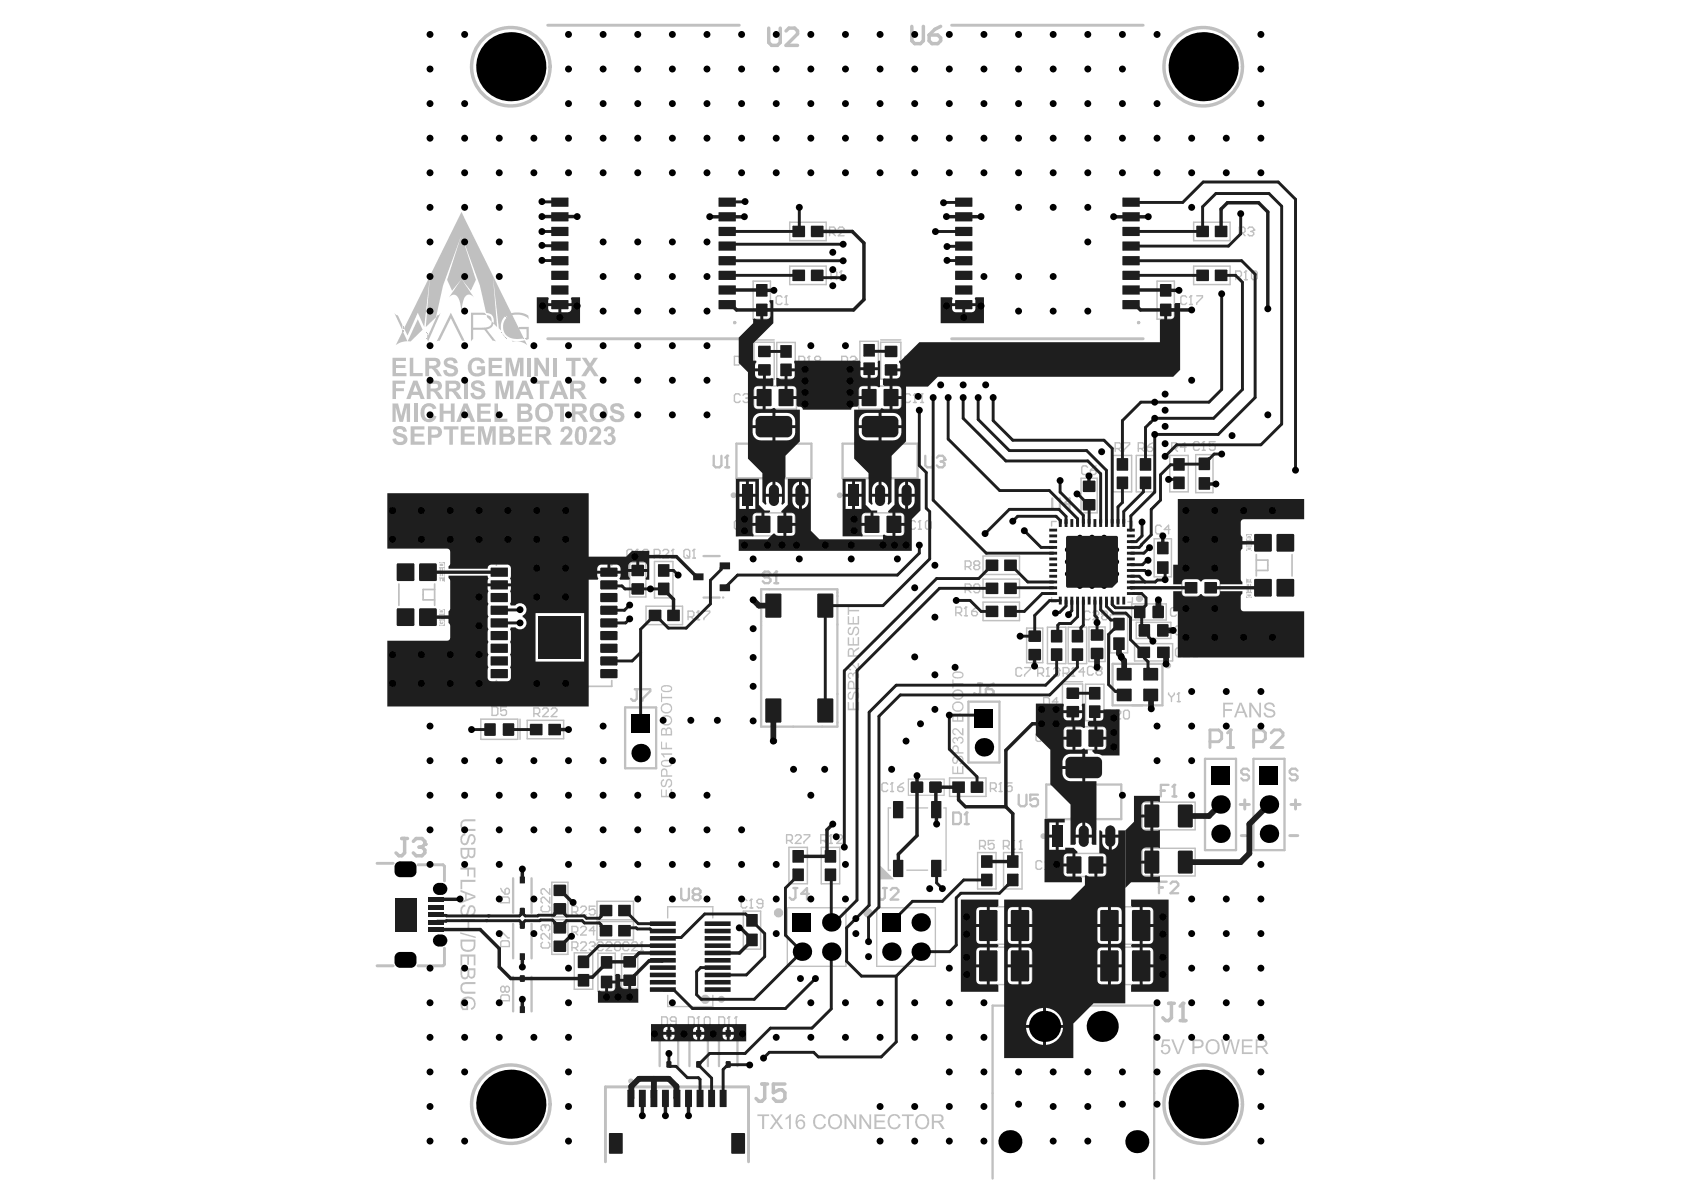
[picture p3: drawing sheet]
<svg xmlns="http://www.w3.org/2000/svg" width="297mm" height="210mm" viewBox="0 0 297 210" stroke-linecap="round" stroke-linejoin="round" font-family="sans-serif">
<g fill="#c0c0c0">
<path d="M155.2 152.6l2.5 2.5h-2.5z"/>
<path d="M75.3 58.8l.1 .1z"/>
<path d="M90.3 60.1l1.1 .1 1.2-.2 .4 .9-1.1-.6h-1.5z"/>
<path d="M69.6 55.2l.2 .3 .4 .1 .7 1.6 .1 1z"/>
<path d="M71 58.4l.9 1.8-1.2 .2-.9 .5z"/>
<path d="M88.6 58.9l.6 .7z"/>
<path d="M79.5 55.2l2.5 5-.5-.1-2-4-1.9 4-.6 .1z"/>
<path d="M77.1 55.6h.3l.3-.4-2.2 5-.2-.3v-.9l.2 .2z"/>
<path d="M73.7 56.3l.8 1.9-2.1 2h-.5z"/>
<path d="M81.4 37.4l8.8 17.8 1.6-.1 1.4 .5 .1 .7-.4-.3-.8-.4-.8-.1-.9 .1 1.1 2.2 .1-.1h1.7v2.1l-.5 .2v-.1l-.3-.2 .4-.1v-1.5h-1.3l.8 1.6h-1.9l-.8-.2-.5-.4-.3-.6-.2-.8 .2-1 .6-.7-.3-.3-.4 .4-.3 .7-.2 .6 .1 .9-.4-.4-1-9 .7 8.8-.7-.6-.2 .6-1 .4 1.7 2.1-.6-.1-1.5-1.9h-1.9v1.6l-.4 .4v-5h2.4l.3 .4-2.3-.1v2.3h2.2l.7-.3 .3-.3v-.4l-.8-.8-.1-.4 .7 .3 .2 .8 .3 .3 .1-.7-.4-.8-1-.3-1.1-4.8-3.1-8.7 2.4 7.6-.9 2-1.5-2 2.1 3.1-.8-.4h-.4l-.3 .3-.5 1.2-.2 1.9-.2-1.9-.5-1.1-.4-.4h-.3l-.8 .4 2.2-3.1-1.7 2-.8-2 2.4-7.6-3.2 8.7-1.2 5.6-1.8 1.7 .7-8.7-1 8.6-1.1-2.4-1.8 4-.6-1.3zM91.2 58.1h.2z"/>
</g>
<path d="M186.3 92h-.8v.8M198.9 92h.8v.8M185.5 105.4v.8h.8M199.7 105.4v.8h-.8M157.1 142.5h-.4v11h.4M160 142.5h3.6M160 153.5h3.6M166.5 142.5h.4v11h-.4M117.8 161.9v-2h7.9v2M117.8 175.6v1.9h7.9v-1.9M138.9 160.1h10.3v10.3h-10.3zM154.6 160.1h10.4v10.3h-10.4z" fill="none" stroke="#c0c0c0" stroke-width=".24"/>
<path d="M87.6 99.7v-1h20.3v1M221.6 98.8h2v1.8h-2M221.6 97.8v3.8M227.9 97.8v3.8M70.4 103v3.8M76.7 104h-2.1v1.8h2.1M76.7 103v3.8M87.6 120v1.1h20.3v-1.1" fill="none" stroke="#c0c0c0" stroke-width=".3"/>
<g fill="none" stroke="#c0c0c0" stroke-width=".41">
<path d="M129.9 78.3h13.2v6.1h-13.2zM148.6 78.3h13.3v6.1h-13.3zM124.1 98.1h2.8M124.1 105.4h2.8M134.3 103.9h13.4v24.3h-13.4zM196.2 117.1h8.8v7.3h-8.8zM110.3 124.8h5.4v10.7h-5.4zM170.8 123.8h5.5v10.7h-5.5zM184.5 138.4h13.3v6.1h-13.3zM212.5 133.8h5.5v16.2h-5.5zM221.1 133.8h5.5v16.2h-5.5zM90.5 154.9v6.1"/>
<path d="M93.8 154.9v6.1M90.5 162.9v6.1M90.5 172.3v6.1M93.8 162.9v6.1M93.8 172.3v6.1M116.4 182v6.1M119.6 182v6.1M121.6 182v6.1M124.9 182v6.1M126.8 182v6.1M130.1 182v6.1M175.1 207.9v-30.5h28.5v30.5"/>
</g>
<g fill="none" stroke="#c0c0c0" stroke-width=".52">
<path d="M96.6 4.4h33.8M167.9 4.4h33.7M96.6 59.8h33.8M167.9 59.8h33.7M66.5 152.3h2.9M73.7 152.5h4.4l.3 .3v2.6M218.7 141.9h1.7M218.9 147.4h1.3M219.6 141.1v1.6M227.5 147.4h1.4M227.7 141.9h1.6M228.5 141.1v1.6"/>
<path d="M66.5 170.4h2.9M78.4 167.3v2.8l-.3 .3h-4.4M106.8 204.9v-13.2h25.2v13.2"/>
</g>
<g fill="none" stroke="#c0c0c0" stroke-width=".26">
<path d="M139.3 39.2h6.4v3.3h-6.4zM210.5 39.2h6.5v3.3h-6.5zM132.8 49.6h3.1v6.7h-3.1zM133 60h3.6M139.3 46.9h6.4v3.3h-6.4zM155.3 60h3.6M204.1 49.6h3v6.7h-3zM210.5 46.9h6.5v3.3h-6.5zM132.9 68.1h7.6v4.1h-7.6zM133 60.4h3.6v6.5h-3.6zM137 60.4h3.3v6.4h-3.3zM151.5 68.1h7.5v4.1h-7.5z"/>
<path d="M151.7 60.2h3.2v6.4h-3.2zM155.3 60.4h3.6v6.5h-3.6zM111.1 99.2h2.8v6.1h-2.8zM115.4 99h3.3v6.5h-3.3zM132.7 90.5h7.6v4h-7.6zM152 90.5h7.5v4h-7.5zM173.4 98.1h6.4v3.2h-6.4zM190.7 84.4h2.8v6.1h-2.8zM196.4 80.3h3.2v6.5h-3.2zM200.4 80.3h3.3v6.5h-3.3zM203.6 95h3v6.7h-3zM206.3 80.3h3.3v6.5h-3.3z"/>
<path d="M210.9 80.2h3.1v6.7h-3.1zM114 106.9h6.4v3.3h-6.4zM173.4 102.1h6.4v3.3h-6.4zM173.4 106.2h6.4v3.3h-6.4zM181.1 110.8h2.8v6.1h-2.8zM184.8 110.6h3.2v6.5h-3.2zM188.4 110.6h3.3v6.5h-3.3zM192.1 110.6h2.8v6.1h-2.8zM195.8 108.5h3.1v6.7h-3.1zM199.6 106.5h6.1v2.9h-6.1zM200.1 113.5h6.7v3.1h-6.7zM200.4 109.8h6.1v2.8h-6.1z"/>
<path d="M208.5 102.1h6.7v3.1h-6.7zM84.8 126.9h6.5v3.5h-6.5zM91.7 126.9v3.5M93 127.1h6.4v3.2h-6.4zM167.5 137.2h6.4v3.3h-6.4zM187.4 120.7h3.6v6.5h-3.6zM187.4 120.2h3.6M187.6 128.2h7.5v4h-7.5zM191.5 120.7h3.2v6.4h-3.2zM97.3 155.6h2.9v6.1h-2.9zM105.3 159h6.4v3.2h-6.4zM139.2 149.5h3.2v6.4h-3.2z"/>
<path d="M144.9 149.5h3.2v6.4h-3.2zM172.2 159.9h9.9v6.7h-9.9zM172.4 150.4h3.3v6.4h-3.3zM177 150.4h3.3v6.4h-3.3zM187.6 150.5h7.5v4.1h-7.5zM193.5 159.9h10v6.7h-10zM201.4 141.5h9.4v4.9h-9.4zM201.4 149.6h9.4v4.9h-9.4zM97.3 162.2h2.9v6.1h-2.9zM101.3 168.1h3.3v6.4h-3.3zM105.3 162.5h6.4v3.3h-6.4zM105.5 168.1h3v6.7h-3z"/>
<path d="M109.6 168.2h2.9v6.1h-2.9zM131.1 160.7h3.1v6.7h-3.1zM172.2 167.1h9.9v6.6h-9.9zM193.5 167.1h10v6.6h-10z"/>
</g>
<path d="M160.2 137.4h6.3v2.9h-6.3z" fill="none" stroke="#c0c0c0" stroke-width=".2"/>
<g fill="#c0c0c0">
<path d="M149.5 123.8h.3v1.2h.6v-1.1h.2v1.1h.7v-1.2h.2v1.5h-2z"/>
<path d="M149.6 122.2l.4-.2 .1 .2a.47 .47 0 0 0-.4 .5 .47 .47 0 0 0 .4 .5l.4-.9a.58 .58 0 0 1 .8-.3 .58 .58 0 0 1 .2 .8 .71 .71 0 0 1-.6 .7v-.2a.55 .55 0 0 0 .4-.5 .55 .55 0 0 0-.4-.6l-.3 .5a.59 .59 0 0 1-.8 .7v-.1a.88 .88 0 0 1-.2-1.1z"/>
<path d="M149.6 118.8a.48 .48 0 0 1 .9 .1 .61 .61 0 0 1 .9-.1 .61 .61 0 0 1-.1 .9l-.3 .1v-.2a.39 .39 0 0 0 .3-.5 .39 .39 0 0 0-.5-.3 .39 .39 0 0 0-.2 .6l-.3-.1a.34 .34 0 0 0-.3-.4 .34 .34 0 0 0-.3 .4 .34 .34 0 0 0 .4 .3l-.1 .2a.62 .62 0 0 1-.4-1z"/>
<path d="M149.6 117.2a.96 .96 0 0 1 1.4 .5l.3 .3v-1h.2v1.3l-.3-.1-.5-.6a.57 .57 0 0 0-.9-.3 .39 .39 0 0 0-.1 .5 .39 .39 0 0 0 .4 .2v.3a.68 .68 0 0 1-.5-1.1z"/>
<path d="M149.5 112.4h.3v1.2h.6v-1.1h.2v1.1h.7v-1.2h.2v1.5h-2z"/>
<path d="M149.6 110.8l.4-.2 .1 .2a.45 .45 0 0 0-.4 .6 .45 .45 0 0 0 .5 .3l.2-.6a.6 .6 0 0 1 .7-.6 .6 .6 0 0 1 .4 .9 .7 .7 0 0 1-.6 .7v-.2a.55 .55 0 0 0 .4-.6 .55 .55 0 0 0-.4-.5l-.2 .3-.1 .4a.55 .55 0 0 1-.8 .5 .55 .55 0 0 1-.3-.8z"/>
<path d="M149.5 108.7h.3v1.2h.6v-1.1h.2v1.1h.7v-1.2h.2v1.5h-2z"/>
<path d="M149.5 106.9h.3v.7h1.7v.2h-1.7v.7h-.3z"/>
<path d="M149.8 120.4v.9h.7v-.5a.41 .41 0 0 0-.2-.4 .41 .41 0 0 0-.5 0zM149.7 120.2l.3-.1a.58 .58 0 0 1 .7 .7v.5h.8v.3h-2v-1z"/>
<path d="M149.8 114.7v.9h.6v-.6a.34 .34 0 0 0-.1-.4 .34 .34 0 0 0-.5 .1zM149.6 114.5a.54 .54 0 0 1 .7-.2 .54 .54 0 0 1 .3 .6l.4-.5 .5-.3v.3l-.8 .7v.5h.8v.2h-2z"/>
</g>
<path d="M112 121.6h.7M112.3 121.6v1.7l-.3 .3h-.4l-.3-.3M113.3 121.6h1.4v.3l-1.4 1.4v.3M172.5 120.6h.7M172.9 120.6v1.6l-.4 .4h-.3l-.3-.4M173.9 121.6h1l.4 .3v.3l-.4 .4h-.7l-.3-.4zM175.3 120.6l-.7 .3-.7 .7M220.3 135.9l-.3-.3h-.7l-.4 .3v.4l.4 .3h.7l.3 .4v.3l-.3 .3h-.7l-.4-.3M228.9 135.9l-.4-.3h-.7l-.3 .3v.4l.3 .3h.7l.4 .4v.3l-.4 .3h-.7l-.3-.3" fill="none" stroke="#c0c0c0" stroke-width=".41"/>
<g fill="#c0c0c0">
<path d="M168 135.2h.2v1.1h.6v-1.1h.2v1.1h.7v-1.2h.2v1.5h-1.9z"/>
<path d="M168.1 133.6l.4-.3v.3a.49 .49 0 0 0-.3 .5 .49 .49 0 0 0 .3 .4l.2-.1 .1-.5a.6 .6 0 0 1 .7-.6 .6 .6 0 0 1 .4 .9 .72 .72 0 0 1-.6 .6v-.2a.52 .52 0 0 0 .4-.5 .52 .52 0 0 0-.4-.5l-.3 .7a.54 .54 0 0 1-.7 .4 .54 .54 0 0 1-.4-.7z"/>
<path d="M168.1 130.1a.47 .47 0 0 1 .8 .2 .61 .61 0 0 1 .9-.2 .61 .61 0 0 1-.2 1l-.2 .1v-.2a.39 .39 0 0 0 .4-.5 .39 .39 0 0 0-.5-.3 .39 .39 0 0 0-.3 .5h-.2a.32 .32 0 0 0-.2-.4 .32 .32 0 0 0-.4 .3 .32 .32 0 0 0 .3 .3v.3a.63 .63 0 0 1-.4-1.1z"/>
<path d="M168 128.7a.75 .75 0 0 1 1.3 .3l.4 .4v-1h.2v1.3l-.3-.1-.5-.5a.44 .44 0 0 0-.5-.4 .44 .44 0 0 0-.4 .5l.1 .2h.2v.3l-.2-.1a.75 .75 0 0 1-.3-.9z"/>
<path d="M168 119.9h.2v.6h1.7v.2h-1.7v.7h-.2z"/>
<path d="M116.6 139.2h.2v1.2h.6v-1.1h.2v1.1h.7v-1.2h.3v1.4h-2z"/>
<path d="M116.7 137.6l.4-.2 .1 .3a.49 .49 0 0 0-.4 .4 .49 .49 0 0 0 .3 .5l.2-.1 .1-.5a.59 .59 0 0 1 .7-.6 .59 .59 0 0 1 .5 .8 .7 .7 0 0 1-.7 .7v-.2a.52 .52 0 0 0 .4-.6 .52 .52 0 0 0-.4-.5l-.2 .2-.1 .7a.55 .55 0 0 1-.7 .3 .55 .55 0 0 1-.4-.7z"/>
<path d="M116.6 132.9h2v.2h-1.6l.3 .5h-.2z"/>
<path d="M116.6 130.8h.2v1.1h.6v-.9h.2v.9h1v.3h-2z"/>
<path d="M116.6 122.3h.2v.6h1.8v.3h-1.8v.6h-.2z"/>
<path d="M215.8 123.9h1.7v.4h-1.4v.8h1.2v.3h-1.2v1.1h-.3z"/>
<path d="M220.4 123.9h.3l1.4 2.1v-2.1h.3v2.6h-.3l-1.4-2v2h-.3z"/>
<path d="M223 124.3h.1a1.04 1.04 0 0 1 1-.4 1.04 1.04 0 0 1 .8 .8h-.4a.64 .64 0 0 0-.6-.5 .64 .64 0 0 0-.6 .5h.1a1.22 1.22 0 0 0 1 .4 .76 .76 0 0 1 .5 1 .76 .76 0 0 1-1 .5 .88 .88 0 0 1-1-.9l.3 .1a.77 .77 0 0 0 .7 .5 .77 .77 0 0 0 .7-.4l-.1-.4-1-.3a.7 .7 0 0 1-.5-.9z"/>
<path d="M205.1 183.3h1.2v.4h-1l-.1 .7a.86 .86 0 0 1 1.3 .6 .86 .86 0 0 1-1.1 .9 .72 .72 0 0 1-.7-.6l.4-.1a.56 .56 0 0 0 .7 .4 .56 .56 0 0 0 .2-.8 .52 .52 0 0 0-.4-.3 .52 .52 0 0 0-.5 .2h-.3z"/>
<path d="M206.6 183.3h.4l.8 2.4 .9-2.4h.3l-1 2.6h-.4z"/>
<path d="M215.3 183.3h.4l.5 2.3 .6-2.3h.5l.5 2.3 .5-2.3h.4l-.7 2.6h-.3l-.7-2.2-.6 2.2h-.4z"/>
<path d="M219.1 183.3h1.8v.4h-1.5v.7h1.4v.3h-1.4v.9h1.6v.3h-1.9z"/>
<path d="M133.6 196.6h2.1v.3h-.9v2.2h-.4v-2.2h-.8z"/>
<path d="M135.9 196.6h.4l.7 .9 .7-.9h.3l-.8 1.2 .9 1.3h-.4l-.7-1-.8 1h-.4l1-1.3z"/>
<path d="M138.6 197.2l.5-.3 .2-.4h.2v2.6h-.3v-2l-.6 .4z"/>
<path d="M143.7 196.9a1.17 1.17 0 0 1 2 .3l-.4 .1a.85 .85 0 0 0-1.1-.4 .85 .85 0 0 0-.4 1.1 .81 .81 0 0 0 .7 .9 .81 .81 0 0 0 .9-.7l.3 .1a1.18 1.18 0 0 1-1.5 .9 1.18 1.18 0 0 1-.8-1.5z"/>
<path d="M149 196.6h.3l1.4 2v-2h.3v2.5h-.3l-1.4-2v2h-.3z"/>
<path d="M151.6 196.6h.4l1.3 2v-2h.4v2.5h-.4l-1.3-2v2h-.4z"/>
<path d="M154.2 196.6h1.9v.3h-1.5v.7h1.4v.4h-1.4v.8h1.6v.3h-2z"/>
<path d="M156.8 196.9h.1a1.15 1.15 0 0 1 1.9 .3l-.3 .1a.8 .8 0 0 0-1-.5 .8 .8 0 0 0-.6 1 .85 .85 0 0 0 .4 .9 .85 .85 0 0 0 1.1-.1l.1-.4 .4 .1-.1 .1a1.18 1.18 0 0 1-1.4 .8 1.18 1.18 0 0 1-.8-1.4z"/>
<path d="M159.1 196.6h2.1v.3h-.9v2.2h-.3v-2.2h-.9z"/>
<path d="M69.2 63.1h2.4v.6h-1.8v.7h1.7v.5h-1.7v.9h1.9v.6h-2.5z"/>
<path d="M72.3 63.1h.6v2.7h1.7v.6h-2.3z"/>
<path d="M78.4 63.5l.1-.1a1.35 1.35 0 0 1 2.2 .5v.1l-.7 .1a.58 .58 0 0 0-.5-.5 .58 .58 0 0 0-.6 .4l.2 .2 .7 .2a1.03 1.03 0 0 1 .9 1.2 1.03 1.03 0 0 1-1.3 .8h-.1a1.15 1.15 0 0 1-1.2-1.1l.7-.1a.71 .71 0 0 0 .6 .6 .71 .71 0 0 0 .7-.4l-.1-.2-.8-.3a1.03 1.03 0 0 1-.8-1.4z"/>
<path d="M82.8 63.6l.2-.1a1.53 1.53 0 0 1 2.5 .5l-.7 .1a.89 .89 0 0 0-1.1-.4 .89 .89 0 0 0-.5 1.1 1.02 1.02 0 0 0 .6 1 1.02 1.02 0 0 0 1.1-.2v-.4h-.8v-.6h1.5l-.1 1.3a1.76 1.76 0 0 1-1.9 .4 1.76 1.76 0 0 1-1.1-1.7z"/>
<path d="M86.2 63.1h2.4v.6h-1.8v.7h1.7v.5h-1.7v.9h1.9v.6h-2.5z"/>
<path d="M89.2 63.1h1l.6 2.2 .6-2.2h.9v3.3h-.6v-2.6l-.6 2.6h-.7l-.6-2.6v2.6h-.6z"/>
<path d="M93 63.1h.6v3.3h-.6z"/>
<path d="M94.3 63.1h.6l1.4 2.2v-2.2h.5v3.3h-.6l-1.3-2.2v2.2h-.6z"/>
<path d="M97.5 63.1h.7v3.3h-.7z"/>
<path d="M99.8 63.1h2.6v.6h-.9v2.7h-.7v-2.7h-1z"/>
<path d="M102.6 63.1h.8l.7 1 .6-1h.8l-1.1 1.6 1.2 1.7h-.8l-.7-1.1-.7 1.1h-.9l1.2-1.7z"/>
<path d="M69.2 67.1h2.3v.6h-1.7v.8h1.4v.5h-1.4v1.4h-.6z"/>
<path d="M81.8 67.1h.7v3.3h-.7z"/>
<path d="M83.2 67.5v-.1a1.45 1.45 0 0 1 2.3 .4v.3h-.7a.58 .58 0 0 0-.5-.5 .58 .58 0 0 0-.6 .5l.9 .3a1.01 1.01 0 0 1 1 1.1 1.01 1.01 0 0 1-1.2 .9h-.3a1.15 1.15 0 0 1-1.2-1l.7-.1a.65 .65 0 0 0 .6 .6 .65 .65 0 0 0 .7-.6l-.3-.2-.6-.2a.97 .97 0 0 1-.8-1.4z"/>
<path d="M87.4 67.1h1l.6 2.3 .5-2.3h1.1v3.3h-.6v-2.5l-.7 2.5h-.6l-.7-2.5v2.5h-.6z"/>
<path d="M94.3 67.1h2.6v.6h-1v2.7h-.7v-2.7h-.9z"/>
<path d="M69.2 71.2h1l.6 2.2 .5-2.2h1v3.2h-.5l-.1-2.5-.6 2.5h-.6l-.7-2.5v2.5h-.6z"/>
<path d="M73 71.2h.7v3.2h-.7z"/>
<path d="M74.5 71.6a1.46 1.46 0 0 1 2.5 .4l-.6 .2a.79 .79 0 0 0-1-.5 .79 .79 0 0 0-.5 1v.1a.8 .8 0 0 0 .3 1 .8 .8 0 0 0 1.1-.3l.1-.3 .6 .2a1.45 1.45 0 0 1-1.8 1 1.45 1.45 0 0 1-1-1.7v-.6z"/>
<path d="M77.6 71.2h.6v1.3h1.3v-1.3h.7v3.2h-.7v-1.4h-1.3v1.4h-.6z"/>
<path d="M84.2 71.2h2.3v.5h-1.7v.8h1.6v.5h-1.6v.9h1.8v.5h-2.4z"/>
<path d="M87.2 71.2h.6v2.7h1.7v.5h-2.3z"/>
<path d="M97.8 71.2h2.6v.5h-.9v2.7h-.7v-2.7h-1z"/>
<path d="M107.7 71.5h.1a1.45 1.45 0 0 1 2.2 .3l.1 .3h-.7a.61 .61 0 0 0-.5-.4 .61 .61 0 0 0-.6 .3l.1 .3 .7 .2a1.03 1.03 0 0 1 1 1.2 1.03 1.03 0 0 1-1.3 .8h-.1a1.15 1.15 0 0 1-1.2-1.1l.7-.1a.68 .68 0 0 0 .6 .7 .68 .68 0 0 0 .7-.6l-.3-.3-.6-.1a1 1 0 0 1-.9-1.5z"/>
<path d="M69.5 75.6a1.29 1.29 0 0 1 1.3-.5 1.29 1.29 0 0 1 1 1l-.7 .1a.6 .6 0 0 0-.5-.5 .6 .6 0 0 0-.6 .4l.2 .2 .6 .2a1.02 1.02 0 0 1 1.1 1.1 1.02 1.02 0 0 1-1.3 .9 1.17 1.17 0 0 1-1.4-1.1l.6-.1a.68 .68 0 0 0 .7 .7 .68 .68 0 0 0 .7-.6l-.3-.2-.7-.3a.9 .9 0 0 1-.7-1.3z"/>
<path d="M72.4 75.2h2.5v.6h-1.8v.7h1.6v.5h-1.6v.9h1.8v.5h-2.5z"/>
<path d="M78.3 75.2h2.6v.6h-1v2.6h-.6v-2.6h-1z"/>
<path d="M81.3 75.2h2.4v.6h-1.8v.7h1.7v.5h-1.7v.9h1.9v.5h-2.5z"/>
<path d="M84.3 75.2h1l.6 2.2 .5-2.2h1v3.2h-.5v-2.5l-.7 2.5h-.6l-.7-2.5v2.5h-.6z"/>
<path d="M91.4 75.2h2.4v.6h-1.7v.7h1.6v.5h-1.6v.9h1.8v.5h-2.5z"/>
<path d="M99 75.6a1.04 1.04 0 0 1 1.5-.3 1.04 1.04 0 0 1 .1 1.6l-.9 1h1.3v.5h-2.2l.2-.6 .8-.9a.93 .93 0 0 0 .5-1.1 .46 .46 0 0 0-.6-.1 .46 .46 0 0 0-.2 .5l-.6-.1z"/>
<path d="M104.1 75.6a1.07 1.07 0 0 1 1.6-.2 1.07 1.07 0 0 1-.1 1.7l-.8 .8h1.2v.5h-2.1a2.36 2.36 0 0 1 1.1-1.6l.2-.2a.49 .49 0 0 0 .2-.7 .49 .49 0 0 0-.8-.1l-.1 .4-.6-.1z"/>
<path d="M106.7 75.6a.98 .98 0 0 1 1.1-.4 .98 .98 0 0 1 .6 1.1l-.4 .4a.98 .98 0 0 1 .5 1.3 .98 .98 0 0 1-1.4 .4l-.5-.3-.1-.4v-.1l.5-.1a.5 .5 0 0 0 .6 .4 .5 .5 0 0 0 .4-.5 .5 .5 0 0 0-.6-.5l-.2 .1 .1-.5a.39 .39 0 0 0 .5-.2 .39 .39 0 0 0-.2-.5 .39 .39 0 0 0-.5 .2v.1l-.6-.1z"/>
<path d="M168.2 131.9v.8h.7v-.5a.38 .38 0 0 0-.2-.5 .38 .38 0 0 0-.5 .2zM168.1 131.6a.6 .6 0 0 1 .7-.1 .6 .6 0 0 1 .3 .7v.5h.8v.2h-1.9z"/>
<path d="M168.2 126.3v.7h.6v-.4a.32 .32 0 0 0-.2-.4 .32 .32 0 0 0-.4 .1zM169.1 126.3l-.1 .7h.7v-.5a.35 .35 0 0 0-.2-.3 .35 .35 0 0 0-.4 .1zM168.1 126.1a.53 .53 0 0 1 .8 .1 .55 .55 0 0 1 .7-.3 .55 .55 0 0 1 .3 .7v.7h-1.9z"/>
<path d="M168.2 124.3v.2a.79 .79 0 0 0 .6 .8 .79 .79 0 0 0 .9-.6 .82 .82 0 0 0-.6-.7 .82 .82 0 0 0-.9 .3zM168.1 124.1l.1-.1a.98 .98 0 0 1 1.4-.1 .98 .98 0 0 1 .2 1.3 1.01 1.01 0 0 1-1.4 .3 1.01 1.01 0 0 1-.3-1.4z"/>
<path d="M168.2 122.2v.1a.8 .8 0 0 0 .6 .9 .8 .8 0 0 0 .9-.5v-.1a.82 .82 0 0 0-.6-.7 .82 .82 0 0 0-.9 .3zM168.1 122l.1-.1a.98 .98 0 0 1 1.4-.1 .98 .98 0 0 1 .1 1.4 .98 .98 0 0 1-1.5 0 .86 .86 0 0 1-.1-1.2z"/>
<path d="M168.2 118.8a.46 .46 0 0 0 .1 .5 .46 .46 0 0 0 .5 .2h.2a.64 .64 0 0 0 .8-.5 1.16 1.16 0 0 0-1.5-.2zM168 118.7l.5-.3h.5a.67 .67 0 0 1 .8 .3 .67 .67 0 0 1-.1 .9l-.6 .1a.75 .75 0 0 1-.9-.1 .75 .75 0 0 1-.2-.9z"/>
<path d="M116.8 135.9v.9h.7v-.6a.38 .38 0 0 0-.2-.4 .38 .38 0 0 0-.5 .1zM116.7 135.7a.59 .59 0 0 1 .7-.1 .59 .59 0 0 1 .3 .6v.6h.9v.2h-2z"/>
<path d="M116.8 134.5a.43 .43 0 0 0 .1 .4 .43 .43 0 0 0 .4 .2h.3a.56 .56 0 0 0 .7-.6l-.3-.2h-.8zM116.6 134.3l.6-.3h.6a.67 .67 0 0 1 .8 .7 .67 .67 0 0 1-.9 .6h-.1a.75 .75 0 0 1-.8-.2 .75 .75 0 0 1-.2-.8z"/>
<path d="M116.8 128.8v.7h.6v-.5a.32 .32 0 0 0-.2-.4 .32 .32 0 0 0-.4 .2zM117.7 128.6l-.1 .9h.7v-.5a.37 .37 0 0 0-.2-.4 .37 .37 0 0 0-.4 0zM116.6 128.6a.53 .53 0 0 1 .9 0 .55 .55 0 0 1 .7-.3 .55 .55 0 0 1 .4 .7v.7h-2z"/>
<path d="M116.8 126.7v.4a.75 .75 0 0 0 1 .6 .75 .75 0 0 0 .3-1.2h-.2a.71 .71 0 0 0-.8 0zM116.7 126.4l.4-.1a.97 .97 0 0 1 1.3 .2 .97 .97 0 0 1-.2 1.3 .97 .97 0 0 1-1.3 0l-.2-.2a.96 .96 0 0 1 0-1.2z"/>
<path d="M116.9 124.5a.76 .76 0 0 0 .3 1.1 .76 .76 0 0 0 1-.4 .78 .78 0 0 0-.3-.9 .78 .78 0 0 0-1 .2zM116.7 124.3l.6-.2a.96 .96 0 0 1 1.2 1.2 .96 .96 0 0 1-1.7 .2h-.1a.95 .95 0 0 1 0-1.2z"/>
<path d="M116.8 121.3v.1a.37 .37 0 0 0 .1 .4 .37 .37 0 0 0 .4 0l.3 .1a.56 .56 0 0 0 .7-.5l-.1-.2-.5-.1h-.6zM116.6 121.2l.5-.4h.6a.65 .65 0 0 1 .9 .7 .65 .65 0 0 1-.9 .6h-.2a.7 .7 0 0 1-.7-.2 .7 .7 0 0 1-.2-.7z"/>
<path d="M218.8 124.3l-.4 1.2h.9zM218.6 123.9h.4l1.1 2.6h-.4l-.3-.7h-1.1l-.3 .7h-.3z"/>
<path d="M210.7 183.7v.9h.7a.48 .48 0 0 0 .6-.5 .48 .48 0 0 0-.6-.4zM210.3 183.3h1.2a.78 .78 0 0 1 .8 .8 .78 .78 0 0 1-.8 .8h-.8v1h-.4z"/>
<path d="M213.2 183.9l-.1 .2a1.01 1.01 0 0 0 .1 1.2 1.01 1.01 0 0 0 1.2 .3 1.18 1.18 0 0 0-.3-2h-.4zM213 183.6h.1a1.32 1.32 0 0 1 2 .7 1.32 1.32 0 0 1-1.3 1.7 1.42 1.42 0 0 1-.8-2.3z"/>
<path d="M221.8 183.6v.9h.8a.46 .46 0 0 0 .6-.4 .46 .46 0 0 0-.6-.5zM221.5 183.3h1.2a.71 .71 0 0 1 .9 .7 .71 .71 0 0 1-.8 .7l1 1.2h-.4l-.9-1.1h-.7v1.1h-.3z"/>
<path d="M140.6 196.8h.1a.77 .77 0 0 1 .8-.3 .77 .77 0 0 1 .5 .7h-.3a.47 .47 0 0 0-.6-.4 .47 .47 0 0 0-.4 .5l-.1 .5a.83 .83 0 0 1 1.3 0 .83 .83 0 0 1-.1 1.2 .92 .92 0 0 1-1.1 0 .92 .92 0 0 1-.4-.9l.1-.8zM140.7 198.3a.57 .57 0 0 0 1.1 0 .57 .57 0 0 0-1.1 0z"/>
<path d="M146.6 197l-.2 .6a.94 .94 0 0 0 1 1.3 .94 .94 0 0 0 .7-1.4 .85 .85 0 0 0-1.4-.5zM146.3 196.9l.2-.1a1.32 1.32 0 0 1 1.6 0 1.32 1.32 0 0 1 .4 1.5 1.28 1.28 0 0 1-1.8 .8 1.28 1.28 0 0 1-.5-1.8z"/>
<path d="M162 197.1l-.1 .2a1.03 1.03 0 0 0 0 1.2 1.03 1.03 0 0 0 1.2 .3l.1-.1a1.11 1.11 0 0 0 .4-1.1 1.11 1.11 0 0 0-.9-.8zM161.7 196.9a1.32 1.32 0 0 1 2.1 .2 1.32 1.32 0 0 1-.7 2 1.34 1.34 0 0 1-1.5-.6 1.34 1.34 0 0 1 .1-1.6z"/>
<path d="M164.7 196.8v.9h.8a.45 .45 0 0 0 .6-.4 .45 .45 0 0 0-.6-.5zM164.4 196.6h1.2a.7 .7 0 0 1 .8 .6 .7 .7 0 0 1-.7 .8l.4 .2 .5 .9h-.4l-.3-.5a.72 .72 0 0 0-.8-.6h-.4v1.1h-.3z"/>
<path d="M75.7 63.7v.8h.6a.52 .52 0 0 0 .7-.5l-.3-.3zM75 63.1h1.5a.92 .92 0 0 1 1.2 .7 .92 .92 0 0 1-.9 1.1l.5 .5 .7 1h-.8l-.6-.9a.71 .71 0 0 0-.7-.5h-.2v1.4h-.7z"/>
<path d="M73.3 67.9l-.5 1.2h.9zM72.9 67.1h.7l1.3 3.3h-.7l-.3-.7h-1.3l-.2 .7h-.7z"/>
<path d="M76 67.7v.8h.6a.52 .52 0 0 0 .7-.4 .43 .43 0 0 0-.6-.4zM75.3 67.1h1.5a.92 .92 0 0 1 1.2 .8 .92 .92 0 0 1-.9 1l.5 .5 .6 1h-.8l-.6-.9-.4-.5h-.4v1.4h-.7z"/>
<path d="M79.2 67.7v.8h.7a.49 .49 0 0 0 .5-.1 .49 .49 0 0 0 .1-.5l-.2-.2zM78.6 67.1h1.4a.95 .95 0 0 1 1.2 .8 .95 .95 0 0 1-.8 1.1l.4 .3 .7 1.1h-.8l-.5-.7a.67 .67 0 0 0-.7-.7h-.3v1.4h-.6z"/>
<path d="M92.5 67.9l-.5 1.2h1zM92.1 67.1h.8l1.2 3.3h-.7l-.2-.7h-1.3l-.3 .7h-.7z"/>
<path d="M98.5 67.9l-.4 1.2h.9zM98.2 67.1h.7l1.4 3.3h-.8l-.3-.7h-1.3l-.2 .7h-.8z"/>
<path d="M101.2 67.7v.8h.7a.49 .49 0 0 0 .5-.1 .49 .49 0 0 0 .1-.5l-.2-.2zM100.6 67.1h1.5a.92 .92 0 0 1 1.1 .8 .92 .92 0 0 1-.8 1l.4 .4 .7 1.1h-.8l-.5-.7a.81 .81 0 0 0-.8-.7h-.2v1.4h-.6z"/>
<path d="M82.2 71.9l-.5 1.2h.9zM81.8 71.2h.7l1.3 3.2h-.7l-.3-.7h-1.3l-.3 .7h-.7z"/>
<path d="M91.9 71.7v.8h.9a.4 .4 0 0 0 .4-.5 .4 .4 0 0 0-.7-.3zM91.9 73v.9h.7a.47 .47 0 0 0 .7-.5 .47 .47 0 0 0-.7-.4zM91.3 71.2h1.7a.82 .82 0 0 1 .8 .6 .82 .82 0 0 1-.5 .9 .9 .9 0 0 1 .6 1.2 .9 .9 0 0 1-1.1 .5h-1.5z"/>
<path d="M95.3 71.9l-.2 .5a1.05 1.05 0 0 0 1 1.5 1.08 1.08 0 0 0 .7-1.5 .87 .87 0 0 0-.6-.7 .87 .87 0 0 0-.9 .2zM94.8 71.5a1.67 1.67 0 0 1 2.2 0 1.67 1.67 0 0 1 .4 2.1 1.61 1.61 0 0 1-2.1 .7 1.61 1.61 0 0 1-.9-1.9z"/>
<path d="M101.5 71.7v.9h.7a.55 .55 0 0 0 .6-.6l-.2-.3zM100.9 71.2h1.4a.93 .93 0 0 1 1.2 .7 .93 .93 0 0 1-.9 1.1l.4 .3 .8 1.1h-.8l-.5-.7a.81 .81 0 0 0-.8-.6h-.2v1.3h-.6z"/>
<path d="M104.9 71.9l-.2 .5a1.04 1.04 0 0 0 .1 1.1 1.04 1.04 0 0 0 1.2 .4 1.34 1.34 0 0 0 0-2.2 1.05 1.05 0 0 0-1.1 .2zM104.4 71.5a1.67 1.67 0 0 1 2.2 0 1.67 1.67 0 0 1 .4 2.1 1.61 1.61 0 0 1-2.1 .7 1.61 1.61 0 0 1-.8-2z"/>
<path d="M76.1 75.8v.9h.5a.53 .53 0 0 0 .5-.1 .53 .53 0 0 0 .1-.6l-.2-.2zM75.5 75.2h1.2a1.04 1.04 0 0 1 1.3 1 1.04 1.04 0 0 1-1.3 1h-.6v1.2h-.6z"/>
<path d="M88.8 75.8v.7h.9a.4 .4 0 0 0 .4-.5 .4 .4 0 0 0-.7-.2zM88.8 77.1v.8h.7a.46 .46 0 0 0 .7-.4 .46 .46 0 0 0-.7-.4zM88.1 75.2h1.4a.85 .85 0 0 1 1 .4 .85 .85 0 0 1-.1 1l-.2 .1a.88 .88 0 0 1 .6 1.1 .88 .88 0 0 1-1 .6h-1.7z"/>
<path d="M95.1 75.8v.8h.7a.49 .49 0 0 0 .5-.1 .49 .49 0 0 0 .1-.6l-.2-.1zM94.5 75.2h1.4a.94 .94 0 0 1 1.1 .5 .94 .94 0 0 1-.4 1.2l-.3 .2 .5 .5 .6 .8h-.8l-.5-.7a.76 .76 0 0 0-.8-.6h-.2v1.3h-.6z"/>
<path d="M102.2 75.8l-.1 .4v.9a.85 .85 0 0 0 .3 .9 .6 .6 0 0 0 .4-.8v-.6a.97 .97 0 0 0-.3-.9zM101.7 75.5a1.01 1.01 0 0 1 1.2-.2 1.01 1.01 0 0 1 .6 1.1v.7a1.36 1.36 0 0 1-.7 1.3 1.05 1.05 0 0 1-1.4-1.1v-.8z"/>
</g>
<path d="M77.4 99.2h1v3.5h-1z" fill-rule="evenodd" fill="#c0c0c0"/>
<g fill="#fff">
<path d="M77.4 102h.2v.5h.2v-.4h.2v.4h.4v.2h-1z"/>
<path d="M77.4 101.1h.2v.5h.2v-.4h.1v.4h.3v-.5h.2v.7h-1z"/>
<path d="M77.4 100.2h.2v.6h.2v-.6h.1v.6h.3v-.6h.2v.8h-1z"/>
<path d="M77.6 99.5v.3h.6v-.1a.37 .37 0 0 0-.6-.2zM77.4 99.4a.51 .51 0 0 1 .6-.2 .51 .51 0 0 1 .4 .5v.3h-1z"/>
</g>
<path d="M77.4 107.4h1v2.9h-1z" fill-rule="evenodd" fill="#c0c0c0"/>
<g fill="#fff">
<path d="M77.4 109.6l.3-.2v.2a.3 .3 0 0 0 .1 .5 .3 .3 0 0 0 .4-.4l-.2-.1v.2h-.2v-.4h.4l.1 .2a.51 .51 0 0 1-.4 .7 .51 .51 0 0 1-.5-.7z"/>
<path d="M77.4 108.5h.9v.2l-.6 .4h.6v.1h-.9v-.2l.6-.3h-.6z"/>
<path d="M77.6 107.7v.3h.6v-.1a.35 .35 0 0 0-.3-.3 .35 .35 0 0 0-.3 .1zM77.4 107.6a.5 .5 0 0 1 .6-.2 .5 .5 0 0 1 .3 .5v.3h-.9z"/>
</g>
<path d="M219.9 94.3h1v2.9h-1z" fill-rule="evenodd" fill="#c0c0c0"/>
<g fill="#fff">
<path d="M220 94.4a.51 .51 0 0 1 .8 .1 .51 .51 0 0 1-.2 .7l-.1-.2a.31 .31 0 0 0 0-.4 .31 .31 0 0 0-.4 0 .31 .31 0 0 0 0 .4h.1v-.2h.2v.4h-.4l-.1-.1-.1-.4z"/>
<path d="M219.8 95.4h1v.2l-.6 .4h.6v.2h-1v-.2l.7-.4h-.7z"/>
<path d="M220 96.6v.2a.31 .31 0 0 0 .4 .2 .31 .31 0 0 0 .3-.3v-.1zM219.8 96.4h1v.4a.49 .49 0 0 1-.3 .4 .49 .49 0 0 1-.6-.2z"/>
</g>
<path d="M219.9 101.9h1v3.5h-1z" fill-rule="evenodd" fill="#c0c0c0"/>
<g fill="#fff">
<path d="M219.8 101.9h1v.7h-.1v-.4h-.3v.4h-.1v-.4h-.5z"/>
<path d="M219.8 102.8h1v.7h-.1v-.5h-.2v.5h-.2v-.5h-.3v.5h-.2z"/>
<path d="M219.8 103.7h1v.7h-.1v-.5h-.2v.5h-.2v-.5h-.3v.5h-.2z"/>
<path d="M220 104.8v.2a.33 .33 0 0 0 .5 .2 .33 .33 0 0 0 .2-.4zM219.8 104.6h1v.4a.5 .5 0 0 1-.3 .4 .5 .5 0 0 1-.6-.1z"/>
</g>
<path d="M135.6 5v2.5l.5 .5h1l.5-.5v-2.5M138.6 5.5l.6-.5h1l.5 .5v.5l-2.1 2h2.1M134.4 191.2h1M134.9 191.2v2.6l-.5 .5h-.5l-.5-.5M138.4 191.2h-2v1.5l1-.5h.5l.5 .5v1.1l-.5 .5h-1l-.5-.5" fill="none" stroke="#c0c0c0" stroke-width=".61"/>
<path d="M206.1 122.2v.3l.5 .5M206.6 123v.8M207.1 122.2v.3l-.5 .5M207.7 123.8h.5M207.9 122.2h.1M207.9 122.2v1.6M207.9 122.2l-.2 .3" fill="none" stroke="#c0c0c0" stroke-width=".24"/>
<path d="M221.1 130.8h1.6l.5-.5v-1l-.5-.5h-1.6v3.1M224.2 129.3l.5-.5h1.1l.5 .5v.5l-2.1 2.1h2.1" fill="none" stroke="#c0c0c0" stroke-width=".52"/>
<path d="M204.8 139.5h.6M206.1 138.4h-1.3v2.1M207.1 138.4v2.1M204.4 156.5h.7M205.8 155.5h-1.4v2.1M206.5 155.9l.3-.4h.7l.3 .4v.3l-1.3 1.4h1.3M206.8 140.5h.7" fill="none" stroke="#c0c0c0" stroke-width=".41"/>
<circle cx="207.1" cy="138.4" r=".2" fill="#c0c0c0"/>
<g fill="none" stroke="#c0c0c0" stroke-width=".41">
<path d="M68.7 95.7v-1.3l.6-.7 .7 .7v1.3M68.7 94.7h1.3M70.7 94.7h.7M72.1 93.7h-1.4v2h1.4M72.7 94.1l.4-.4h.6l.4 .4v.3l-1.4 1.3h1.4M185.6 87.9v1.7l.3 .3h.7l.4-.3v-1.7M189 88.9h-1.4l1.1-1v2M219.6 90.5v-1.4l.7-.6 .7 .6v1.4M219.6 89.5h1.4M221.6 89.5h.7M223 88.5h-1.4v2h1.4M223.7 90.5h.7"/>
<path d="M224 88.5v2M207.1 138.4l-.3 .4"/>
</g>
<g fill="none" stroke="#c0c0c0" stroke-width=".24">
<path d="M192.3 108l-.3-.2h-.5l-.2 .2v1.1l.2 .2h.5l.3-.2M192.8 108l.2-.2h.6l.2 .2v.3l-1 1h1M194.6 108.6l-.3-.3v-.3l.3-.2h.5l.2 .2v.3l-.2 .3M194.6 108.6l-.3 .2v.3l.3 .2h.5l.2-.2v-.3l-.2-.2M194.6 108.6h.5M208.4 114.6l-.3-.3h-.5l-.3 .3v1l.3 .2h.5l.3-.2M208.9 114.6l.2-.3h.5l.3 .3v.2l-1 1h1M211.4 115.1h-.7l-.3-.3v-.2l.3-.3h.5l.2 .3v1l-.2 .2h-.5l-.3-.2M88.3 158.5l.3-.3h1l.2 .3v.7h-1.5zM88.3 156.7l.3 .5 .5 .5M89.1 156.9l.2-.2h.3l.2 .2v.6l-.2 .2h-.5zM138.8 148.3h.7l.3-.3v-.5l-.3-.3h-.7v1.6"/>
<path d="M139.3 148.3l.5 .5M140.3 147.5l.2-.3h.5l.3 .3v.2l-1 1.1h1M141.8 147.2h1v.3l-1 1v.3M144.8 148.3h.7l.3-.3v-.5l-.3-.3h-.7v1.6M145.3 148.3l.5 .5M146.3 148.8h.5M146.6 147.2h.1M146.6 147.2l-.3 .3M146.6 147.2v1.6M147.6 147.5l.2-.3h.5l.3 .3v.2l-1 1.1h1M172.8 149.3h.8l.2-.3v-.5l-.2-.2h-.8v1.5M173.3 149.3l.5 .5"/>
<path d="M175.3 148.3h-1v.7l.5-.2h.3l.2 .2v.5l-.2 .3h-.5l-.3-.3M177 149.3h.8l.2-.3v-.5l-.2-.2h-.8v1.5M177.5 149.3l.5 .5M178.5 149.8h.5M178.8 148.3h.1M178.8 148.3l-.3 .2M178.8 148.3v1.5M179.8 149.8h.5M180 148.3h.1M180 148.3v1.5M180 148.3l-.2 .2M88.3 175.8l.3-.3h1l.2 .3v.7h-1.5z"/>
<path d="M88.3 166.2l.3-.3h1l.2 .3v.8h-1.5zM88.3 165.4v-1h.3l1 1h.2M89.1 174.2l.2-.2h.3l.2 .2v.5l-.2 .3h-.3l-.2-.3M89.1 174.2l-.3-.2h-.2l-.3 .2v.5l.3 .3h.2l.3-.3M89.1 174.2v.5M116.7 179.4h.8l.2 .2v1l-.2 .3h-.8zM121.4 179.4h.8l.3 .2v1l-.3 .3h-.8zM123.2 179.4h.1M123.2 179.4v1.5M123.2 179.4l-.2 .2M124.2 179.6l.3-.2h.5l.2 .2v1l-.2 .3h-.5l-.3-.3zM126.8 179.4h.8l.2 .2v1l-.2 .3h-.8z"/>
<path d="M128.6 179.4h.1M128.6 179.4v1.5M128.6 179.4l-.3 .2M129.8 179.4h.1M129.8 179.4v1.5M129.8 179.4l-.2 .2M183 164.3h.2l1 1h.3v-1M183 171.6l.2-.2h.5v.7l-.2 .3h-.3l-.2-.3zM183.2 162.2l-.2-.2v-.5l.2-.3h1l.3 .3v.5l-.3 .2M183.2 169.4l-.2-.3v-.5l.2-.3h1l.3 .3v.5l-.3 .3M183.7 171.4l.5 .5 .3 .5M184.2 162.7l.3 .3v.5l-.3 .3h-.2l-1-1.1v1.1"/>
<path d="M184.2 169.9l.3 .2v.5l-.3 .3h-.2l-1-1v1M191.1 161.2v1h.8l-.3-.5v-.2l.3-.3h.5l.2 .3v.5l-.2 .2M191.4 171.4l-.3 .2v.5l.3 .3h1l.2-.3v-.5l-.2-.2M191.4 164.3l-.3 .2v.5l.3 .3h1l.2-.3v-.5l-.2-.2M191.9 168.3v1.1l-.8-.8h1.5M192.6 162.7v1.1l-1-1.1h-.2l-.3 .3v.5l.3 .3M192.6 169.9v1l-1-1h-.2l-.3 .2v.5l.3 .3M119.3 180.1h-.8l-.3-.2v-.3l.3-.2h.5l.3 .2v1l-.3 .3h-.5l-.3-.3M123 180.9h.5M128.3 180.9h.5M129.6 180.9h.5"/>
</g>
<circle cx="224" cy="88.5" r=".2" fill="#c0c0c0"/>
<path d="M224 88.5l-.3 .3" fill="none" stroke="#c0c0c0" stroke-width=".41"/>
<path d="M213.4 130.8h1.6l.5-.5v-1l-.5-.5h-1.6v3.1M216.5 131.9h1.1M217 128.8v3.1" fill="none" stroke="#c0c0c0" stroke-width=".52"/>
<circle cx="217" cy="128.8" r=".26" fill="#c0c0c0"/>
<path d="M217 128.8l-.5 .5" fill="none" stroke="#c0c0c0" stroke-width=".52"/>
<path d="M87.9 95.1v1.7l.3 .4h.7l.4-.4v-1.7M89.9 95.1h1.4v.4l-1.4 1.3v.4M163.2 80.4v1.7l.3 .3h.7l.4-.3v-1.7M165.2 80.7l.4-.3h.7l.3 .3v.4M120.2 156.7v1.7l.3 .4h.7l.3-.4v-1.7M122.5 157.8l-.3 .3v.3l.3 .4h.7l.4-.4v-.3l-.4-.3M122.5 157.8l-.3-.4v-.3l.3-.4h.7l.4 .4v.3l-.4 .4M122.5 157.8h.7M179.7 140.2v1.7l.3 .3h.7l.4-.3v-1.7M183.1 140.2h-1.4v1l.7-.3h.4l.3 .3v.7l-.3 .3h-.7l-.4-.3" fill="none" stroke="#c0c0c0" stroke-width=".41"/>
<path d="M160.8 4.7v2.5l.5 .5h1.1l.5-.5v-2.5M163.9 6.2h1.5l.5 .5v.5l-.5 .5h-1l-.5-.5zM165.9 4.7l-1 .5-1 1" fill="none" stroke="#c0c0c0" stroke-width=".61"/>
<circle cx="166.6" cy="81.1" r=".2" fill="#c0c0c0"/>
<path d="M125.9 80.4v1.7l.3 .3h.7l.3-.3v-1.7M127.9 82.4h.7M128.3 80.4v2M165.9 81.4h.4M166.3 81.4l.3 .3v.4l-.3 .3h-.7l-.4-.3M166.6 81.1l-.3 .3" fill="none" stroke="#c0c0c0" stroke-width=".41"/>
<circle cx="128.3" cy="80.4" r=".2" fill="#c0c0c0"/>
<path d="M128.3 80.4l-.4 .3M135.9 101.2l-.3-.4h-.7l-.4 .4v.3l.4 .3h.7l.3 .4v.3l-.3 .4h-.7l-.4-.4M136.6 102.9h.7M136.9 100.8v2.1" fill="none" stroke="#c0c0c0" stroke-width=".41"/>
<circle cx="136.9" cy="100.8" r=".2" fill="#c0c0c0"/>
<path d="M136.9 100.8l-.3 .4M140 156.6h.6M140.3 156.6v1.7l-.3 .4h-.4l-.3-.4M142.7 157.7h-1.4l1-1.1v2.1" fill="none" stroke="#c0c0c0" stroke-width=".41"/>
<g fill="none" stroke="#c0c0c0" stroke-width=".24">
<path d="M146.3 41.1h.8l.2-.3v-.5l-.2-.2h-.8v1.5M146.6 48.8h.7l.3-.2v-.5l-.3-.3h-.7v1.5M146.8 41.1l.5 .5M147.1 48.8l.5 .5M147.9 40.3l.2-.2h.5l.3 .2v.3l-1 1h1M148.1 49.3h.5M148.4 47.8h.1M148.4 47.8l-.3 .3M148.4 47.8v1.5M218 48.8h.7l.3-.2v-.5l-.3-.3h-.7v1.5M218.5 48.8l.5 .5M218.6 41.1h.8l.2-.3v-.5l-.2-.2h-.8v1.5"/>
<path d="M219.1 41.1l.5 .5M219.5 49.3h.5M219.7 47.8h.1M219.7 47.8l-.2 .3M219.7 47.8v1.5M220.1 40.3l.3-.2h.5l.2 .2v.3M220.6 40.8h.3M220.8 48.1l.2-.3h.5l.3 .3v1l-.3 .2h-.5l-.2-.2zM220.9 40.8l.2 .3v.2l-.2 .3h-.5l-.3-.3M221.1 40.6h.1M221.1 40.6l-.2 .2M140.9 63.9h.8l.2-.3v-.5l-.2-.2h-.8v1.5"/>
<path d="M141.4 63.9l.5 .5M142.4 64.4h.5M142.7 62.9h.1M142.7 62.9l-.3 .2M142.7 62.9v1.5M144 63.6l-.3-.2v-.3l.3-.2h.5l.2 .2v.3l-.2 .2M144 63.6l-.3 .3v.2l.3 .3h.5l.2-.3v-.2l-.2-.3M144 63.6h.5M159.6 63.9h.8l.3-.3v-.5l-.3-.2h-.8v1.5M160.1 63.9l.6 .5M161.2 64.4h.5M161.4 62.9h.1"/>
<path d="M161.4 62.9l-.2 .2M161.4 62.9v1.5M163.5 63.6h-.8l-.3-.2v-.3l.3-.2h.5l.3 .2v1l-.3 .3h-.5l-.3-.3M196.7 79.1h.8l.2-.2v-.5l-.2-.3h-.8v1.5M197.2 79.1l.5 .5M198.2 78.1h1.1v.3l-1.1 1v.2M200.8 79.1h.7l.3-.2v-.5l-.3-.3h-.7v1.5M201.3 79.1l.5 .5M202.3 78.9h.8l.2 .2v.3l-.2 .2h-.5l-.3-.2zM203.3 78.1l-.5 .3-.5 .5M206.7 79.1h.7l.3-.2v-.5l-.3-.3h-.7v1.5M207.2 79.1l.5 .5"/>
<path d="M209.2 78.9h-1l.8-.8v1.5M115.4 97.9h.8l.2-.2v-.5l-.2-.3h-.8v1.5M115.9 97.9l.5 .5M116.9 97.2l.3-.3h.5l.2 .3v.2l-1 1h1M118.4 98.4h.6M118.7 96.9h.1M118.7 96.9v1.5M118.7 96.9l-.3 .3M120.6 97.2l.3-.3h.5l.3 .3v1l-.3 .2h-.5l-.3-.2zM121.1 97.9l.6 .5M122.2 98.4h.5M122.4 96.9h.1"/>
<path d="M122.4 96.9v1.5M122.4 96.9l-.2 .3M170.2 100h.8l.3-.3v-.5l-.3-.3h-.8v1.6M170.8 100l.5 .5M172 99.7l-.2-.2v-.3l.2-.3h.5l.3 .3v.3l-.3 .2M172 99.7l-.2 .3v.2l.2 .3h.5l.3-.3v-.2l-.3-.3M172 99.7h.5M121.4 108.8h.7l.3-.2v-.6l-.3-.2h-.7v1.5M121.9 108.8l.5 .5M122.9 109.3h.5M123.2 107.8h.1M123.2 107.8l-.3 .2"/>
<path d="M123.2 107.8v1.5M124.2 107.8h1v.2l-1 1.1v.2M168.6 108.1h.8l.2-.3v-.5l-.2-.2h-.8v1.5M169.1 108.1l.5 .5M170.1 108.6h.5M170.2 104h.8l.3-.2v-.5l-.3-.3h-.8v1.5M170.4 107.1h.1M170.4 107.1l-.3 .2M170.4 107.1v1.5M170.8 104l.5 .5M171.4 107.8h.8l.2 .3v.3l-.2 .2h-.6l-.2-.2zM172.4 107.1l-.5 .2-.5 .5"/>
<path d="M172.8 103.8h-.8l-.2-.3v-.2l.2-.3h.5l.3 .3v1l-.3 .2h-.5l-.2-.2M183 118.8h.8l.3-.3v-.5l-.3-.2h-.8v1.5M183.6 118.8l.5 .5M184.6 119.3h.5M184.8 117.8h.1M184.8 117.8l-.2 .2M184.8 117.8v1.5M185.8 118l.3-.2h.5l.3 .2v.3M186.4 118.5h.2M186.6 118.5l.3 .3v.2l-.3 .3h-.5l-.3-.3M186.9 118.3h.1M186.9 118.3l-.3 .2"/>
<path d="M187.5 118.8h.8l.2-.3v-.5l-.2-.2h-.8v1.5M188 118.8l.5 .5M189.1 119.3h.5M189.3 117.8h.1M189.3 117.8l-.2 .2M189.3 117.8v1.5M191.3 118.5h-1l.8-.7v1.5M94.2 125.9h.7l.3-.3v-.5l-.3-.2h-.7v1.5M94.7 125.9l.5 .5M95.7 125.1l.3-.2h.5l.2 .2v.3l-1 1h1M97.2 125.1l.3-.2h.5l.2 .2v.3l-1 1h1M174.7 139.1h.8l.2-.2v-.6l-.2-.2h-.8v1.5"/>
<path d="M175.2 139.1l.5 .5M176.2 139.6h.5M176.5 138.1h.1M176.5 138.1l-.3 .2M176.5 138.1v1.5M178.5 138.1h-1v.8l.5-.3h.3l.2 .3v.5l-.2 .2h-.5l-.3-.2M195.1 126.3h.8l.3-.3v-.5l-.3-.2h-.8v1.5M195.6 126.3l.6 .5M196.7 125.5l.2-.2h.5l.3 .2v.3l-1 1h1M198.2 125.5l.2-.2h.5l.3 .2v1l-.3 .3h-.5l-.2-.3zM105 159.8h-1.1v.8l.6-.2h.2l.3 .2v.5l-.3 .3h-.5l-.3-.3M100.9 160.9h.8l.2-.3v-.5l-.2-.3h-.8v1.6"/>
<path d="M100.9 164.4h.8l.2-.2v-.5l-.2-.3h-.8v1.5M100.9 167.2h.8l.2-.3v-.5l-.2-.3h-.8v1.6M101.4 160.9l.5 .5M101.4 164.4l.5 .5M101.4 167.2l.5 .5M102.4 160.1l.3-.3h.5l.2 .3v.3l-1 1h1M102.4 163.7l.3-.3h.5l.2 .3v.2l-1 1h1M102.4 166.4l.3-.3h.5l.2 .3v.3l-1 1h1M103.9 166.4l.3-.3h.5l.3 .3v.3M104.5 166.9h.2M104.7 166.9l.3 .3v.2l-.3 .3h-.5l-.3-.3M105 166.7h.1"/>
<path d="M105 164.2h-1.1l.8-.8v1.5M105 166.7l-.3 .2"/>
</g>
<path d="M70.9 147.9h1M71.4 147.9v2.5l-.5 .5h-.5l-.6-.5M72.9 148.4l.5-.5h1l.5 .5v.5" fill="none" stroke="#c0c0c0" stroke-width=".61"/>
<circle cx="74.9" cy="148.9" r=".31" fill="#c0c0c0"/>
<path d="M73.9 149.4h.5M74.4 149.4l.5 .5v.5l-.5 .5h-1l-.5-.5M74.9 148.9l-.5 .5M206.1 177h1M206.6 177v2.5l-.5 .5h-.5l-.5-.5M208.7 177v3M208.2 180h1" fill="none" stroke="#c0c0c0" stroke-width=".61"/>
<path d="M155.7 156.6h.7M156.1 156.6v1.7l-.4 .4h-.3l-.3-.4M157.1 157l.3-.4h.7l.4 .4v.3l-1.4 1.4h1.4" fill="none" stroke="#c0c0c0" stroke-width=".41"/>
<circle cx="208.7" cy="177" r=".31" fill="#c0c0c0"/>
<path d="M208.7 177l-.5 .5" fill="none" stroke="#c0c0c0" stroke-width=".61"/>
<path d="M129.5 62.9h.8l.3 .2v1l-.3 .3h-.8zM131.1 63.1l.2-.2h.5l.3 .2v.3l-1 1h1M148.5 62.9h.7l.3 .2v1l-.3 .3h-.7zM150 63.1l.3-.2h.5l.2 .2v.3M150.5 63.6h.3M150.8 63.6l.2 .3v.2l-.2 .3h-.5l-.3-.3M151 63.4h.1M151 63.4l-.2 .2M86.8 124.7h.8l.2 .2v1l-.2 .3h-.8zM89.3 124.7h-1v.7l.5-.2h.3l.2 .2v.5l-.2 .3h-.5l-.3-.3M184.1 123h.8l.2 .3v1l-.2 .3h-.8zM186.6 123.8h-1l.8-.8v1.6" fill="none" stroke="#c0c0c0" stroke-width=".24"/>
<path d="M168.1 143.3h1l.4 .4v1.3l-.4 .4h-1zM170.2 145.4h.6M170.5 143.3v2.1" fill="none" stroke="#c0c0c0" stroke-width=".41"/>
<circle cx="170.5" cy="143.3" r=".2" fill="#c0c0c0"/>
<path d="M170.5 143.3l-.3 .4" fill="none" stroke="#c0c0c0" stroke-width=".41"/>
<g fill="none" stroke="#c0c0c0" stroke-width=".24">
<path d="M137.9 52.4l-.2-.2h-.5l-.3 .2v1.1l.3 .2h.5l.2-.2M138.4 53.7h.6M138.7 52.2h.1M138.7 52.2v1.5M138.7 52.2l-.3 .2M209.3 52.4l-.2-.2h-.6l-.2 .2v1.1l.2 .2h.6l.2-.2M209.8 53.7h.5M210.1 52.2h.1M210.1 52.2v1.5M210.1 52.2l-.3 .2M211.1 52.2h1v.2l-1 1.1v.2M130.6 69.7l-.3-.2h-.5l-.3 .2v1l.3 .3h.5l.3-.3"/>
<path d="M131.1 69.7l.2-.2h.5l.3 .2v.3M131.6 70.2h.2M131.8 70.2l.3 .3v.2l-.3 .3h-.5l-.2-.3M132.1 70h.1M132.1 70l-.3 .2M160.6 69.7l-.2-.2h-.6l-.2 .2v1l.2 .3h.6l.2-.3M161.1 71h.5M161.4 69.5h.1M161.4 69.5v1.5M161.4 69.5l-.3 .2M162.4 71h.5M162.6 69.5h.1"/>
<path d="M162.6 69.5v1.5M162.6 69.5l-.2 .2M211.5 78.2l-.2-.3h-.5l-.3 .3v1l.3 .2h.5l.2-.2M212.1 79.4h.5M212.3 77.9h.1M212.3 77.9v1.5M212.3 77.9l-.2 .3M214.3 77.9h-1v.8l.5-.3h.3l.2 .3v.5l-.2 .2h-.5l-.3-.2M111.6 97.2l-.3-.3h-.5l-.2 .3v1l.2 .2h.5l.3-.2M112.1 98.4h.5M112.4 96.9h.1M112.4 96.9v1.5"/>
<path d="M112.4 96.9l-.3 .3M113.6 97.7l-.2-.3v-.2l.2-.3h.5l.3 .3v.2l-.3 .3M113.6 97.7l-.2 .2v.3l.2 .2h.5l.3-.2v-.3l-.3-.2M113.6 97.7h.5M130.6 92.1l-.3-.3h-.5l-.3 .3v1l.3 .3h.5l.3-.3M131.1 92.1l.2-.3h.5l.3 .3v.2l-1 1.1h1M161.5 92.1l-.3-.3h-.5l-.2 .3v1l.2 .3h.5l.3-.3M162 93.4h.5M162.2 91.8h.1M162.2 91.8v1.6M162.2 91.8l-.2 .3M163.3 92.1l.2-.3h.5l.3 .3v1l-.3 .3h-.5l-.2-.3z"/>
<path d="M191.8 82.4l-.2-.2h-.5l-.3 .2v1l.3 .3h.5l.2-.3M192.3 82.9h.8l.3 .3v.2l-.3 .3h-.5l-.3-.3zM193.4 82.2l-.6 .2-.5 .5M204.9 92.9l-.3-.3h-.5l-.3 .3v1l.3 .3h.5l.3-.3M206.4 93.4h-1l.7-.8v1.6M180.2 118l-.2-.2h-.5l-.3 .2v1l.3 .3h.5l.2-.3M180.7 117.8h1v.2l-1 1v.3M192.8 117.8l-.2-.2h-.5l-.3 .2v1l.3 .3h.5l.2-.3M193.6 118.3l-.2-.2v-.3l.2-.2h.5l.3 .2v.3l-.3 .2M193.6 118.3l-.2 .3v.2l.2 .3h.5l.3-.3v-.2l-.3-.3M193.6 118.3h.5M207.5 107.4l-.3-.2h-.5l-.2 .2v1.1l.2 .2h.5l.3-.2"/>
<path d="M208.3 110.7l-.2-.3h-.5l-.3 .3v1l.3 .3h.5l.2-.3M209 107.9h-.7l-.3-.2v-.3l.3-.2h.5l.2 .2v1.1l-.2 .2h-.5l-.3-.2M209.8 110.4h-1v.8l.5-.3h.3l.2 .3v.5l-.2 .3h-.5l-.3-.3M210.9 100.3l-.2-.2h-.5l-.3 .2v1l.3 .3h.5l.2-.3M211.4 101.6h.6M211.7 100.1h.1M211.7 100.1v1.5M211.7 100.1l-.3 .2M212.7 100.3l.3-.2h.5l.2 .2v.3l-1 1h1M156.6 138.3l-.3-.2h-.5l-.2 .2v1.1l.2 .2h.5l.3-.2M157.1 139.6h.5M157.3 138.1h.1"/>
<path d="M157.3 138.1v1.5M157.3 138.1l-.2 .2M158.4 138.9h.7l.3 .2v.3l-.3 .2h-.5l-.2-.2zM159.4 138.1l-.5 .2-.5 .6M183.8 129.5l-.3-.3h-.5l-.3 .3v1l.3 .3h.5l.3-.3M184.3 130.8h.5M184.5 129.2h.1M184.5 129.2v1.6M184.5 129.2l-.2 .3M186.6 130h-1.1l.8-.8v1.6M95.7 159.8l-.3 .2v.6l.3 .2h1l.3-.2v-.6l-.3-.2M97 156.7v1.1l-1-1.1h-.3l-.3 .3v.5l.3 .3"/>
<path d="M97 158.3v1l-1-1h-.3l-.3 .2v.5l.3 .3M131.8 158.9l-.3-.3h-.5l-.3 .3v1l.3 .2h.5l.3-.2M132.5 158.6h.1M132.5 158.6v1.5M132.5 158.6l-.2 .3M134.6 159.4h-.8l-.3-.3v-.2l.3-.3h.5l.3 .3v1l-.3 .2h-.5l-.3-.2M183.8 152.1l-.3-.3h-.5l-.3 .3v1l.3 .2h.5l.3-.2M184.3 153.3h.5M184.5 151.8h.1M184.5 151.8v1.5M184.5 151.8l-.2 .3M185.5 152.1l.3-.3h.5l.3 .3v.2"/>
<path d="M186 152.6h.3M186.3 152.6l.3 .2v.3l-.3 .2h-.5l-.3-.2M186.6 152.3h.1M186.6 152.3l-.3 .3M95.7 166.2l-.3 .3v.5l.3 .2h1l.3-.2v-.5l-.3-.3M96 163.2h.1M96 163.2h-.3l-.3 .2v.5l.3 .3M96 163.2l.2 .2M96.2 163.4l.3-.2h.2l.3 .2v.5l-.3 .3M96.2 163.4v.3M97 164.7v1l-1-1h-.3l-.3 .2v.5l.3 .3M106.4 166.4l-.3-.3h-.5l-.2 .3v1l.2 .3h.5l.3-.3"/>
<path d="M106.9 166.4l.2-.3h.6l.2 .3v.3l-1 1h1M108.4 166.4l.3-.3h.5l.2 .3v1l-.2 .3h-.5l-.3-.3zM110.9 166.4l-.2-.3h-.5l-.3 .3v1l.3 .3h.5l.2-.3M111.4 166.4l.3-.3h.5l.2 .3v.3l-1 1h1M112.9 167.7h.6M113.2 166.1h.1M113.2 166.1v1.6M113.2 166.1l-.3 .3M132.3 160.1h.5"/>
</g>
<g fill="#c0c0c0">
<path d="M81.3 144.9a1.03 1.03 0 0 1 1.1-.4h1.5v.4h-1.5a.7 .7 0 0 0-.9 .6 .7 .7 0 0 0 .9 .7h1.5v.4h-1.5a1 1 0 0 1-1.2-1.4z"/>
<path d="M81.5 147.2l.6-.2v.3a.78 .78 0 0 0-.6 .7 .78 .78 0 0 0 .3 .7 .64 .64 0 0 0 .6-.7l.1-.1a.72 .72 0 0 1 .7-.8 .72 .72 0 0 1 .7 .8 .9 .9 0 0 1-.8 1.1v-.3a.63 .63 0 0 0 .5-.6 .63 .63 0 0 0-.5-.7l-.2 .3-.2 .7a.76 .76 0 0 1-1 .6 .76 .76 0 0 1-.5-1l.1-.5z"/>
<path d="M81.2 153h2.7v1.8h-.3v-1.4h-.9v1.2h-.3v-1.2h-1.2z"/>
<path d="M81.2 155.2h2.7v.4h-2.4v1.2h-.3z"/>
<path d="M81.5 159.7l.6-.1v.3a.72 .72 0 0 0-.6 .7 .72 .72 0 0 0 .5 .7l.3-.2 .2-.7a.72 .72 0 0 1 .7-.7 .72 .72 0 0 1 .7 .8 1 1 0 0 1-.8 1v-.3a.63 .63 0 0 0 .5-.6 .63 .63 0 0 0-.5-.6l-.2 .2-.2 .7a.76 .76 0 0 1-1 .7 .76 .76 0 0 1-.5-1.1l.1-.5z"/>
<path d="M81.2 162.1h2.7v.4h-1.1v1.3h1.1v.4h-2.7v-.4h1.3v-1.3h-1.3z"/>
<path d="M81.2 164.4l2.7 .8v.3l-2.7-.8z"/>
<path d="M81.2 168.4h2.7v1.9h-.3v-1.6h-.9v1.5h-.3v-1.5h-.9v1.6h-.3z"/>
<path d="M81.3 173.6l.3-.2 .5-.2h1.8v.4h-1.5a.68 .68 0 0 0-.9 .5 .68 .68 0 0 0 .7 .8h1.7v.4h-1.5a.98 .98 0 0 1-1-.3 .98 .98 0 0 1-.2-1.1z"/>
<path d="M81.5 176.2l.3-.3 .8-.2a1.26 1.26 0 0 1 1.2 1 1.26 1.26 0 0 1-.6 1.4l-.1-.3a.92 .92 0 0 0 .4-1.2 .92 .92 0 0 0-1.2-.4 1.02 1.02 0 0 0-.5 1.7h.5v-.8h.3v1.1h-1l-.3-.5-.1-.6z"/>
<path d="M82.8 149.9v.6a.41 .41 0 0 0 .4 .6 .41 .41 0 0 0 .4-.6v-.6zM81.5 149.9v.7a.47 .47 0 0 0 .5 .6 .47 .47 0 0 0 .5-.6v-.7zM81.2 149.6h2.7v.9a.67 .67 0 0 1-.5 .8 .67 .67 0 0 1-.8-.3v.1a.75 .75 0 0 1-.9 .4 .75 .75 0 0 1-.5-1z"/>
<path d="M82.3 157.7v.9l1.3-.5zM81.2 157l2.7 1v.3l-2.7 1.1v-.4l.9-.3v-1.1l-.9-.3z"/>
<path d="M81.5 166.1v.6a1.05 1.05 0 0 0 1.6 .7l.4-.3 .1-1zM81.2 165.7h2.7v1.1a1.36 1.36 0 0 1-1 1.1 1.36 1.36 0 0 1-1.4-.4l-.2-.3z"/>
<path d="M82.8 171.2v.6a.41 .41 0 0 0 .4 .5 .41 .41 0 0 0 .4-.5v-.6zM81.5 171.2v.7a.47 .47 0 0 0 .5 .5 .47 .47 0 0 0 .5-.6v-.6zM81.2 170.8h2.7v1a.67 .67 0 0 1-.5 .8 .67 .67 0 0 1-.8-.3 .75 .75 0 0 1-.9 .4 .75 .75 0 0 1-.5-.9z"/>
</g>
<g fill="none" stroke="#c0c0c0" stroke-width=".61">
<circle cx="90.1" cy="11.8" r="6.9"/>
<circle cx="212.2" cy="11.8" r="6.9"/>
<circle cx="86.1" cy="99.1" r=".31"/>
<circle cx="201" cy="105.6" r=".31"/>
<circle cx="127.2" cy="176.3" r=".31"/>
<circle cx="90.1" cy="194.8" r="6.9"/>
<circle cx="212.2" cy="194.8" r="6.9"/>
</g>
<g fill="none" stroke="#c0c0c0" stroke-width=".52">
<circle cx="206.1" cy="117.4" r=".26"/>
<circle cx="111.3" cy="190.7" r=".2"/>
</g>
<g fill="none" stroke="#c0c0c0" stroke-width=".41">
<circle cx="129.6" cy="56.9" r=".1"/>
<circle cx="200.8" cy="56.9" r=".1"/>
</g>
<g fill="none" stroke="#c0c0c0" stroke-width=".81">
<circle cx="124.4" cy="176.3" r=".41"/>
<circle cx="137.3" cy="161" r=".41"/>
<circle cx="153.1" cy="161" r=".41"/>
</g>
<circle cx="127.6" cy="105.4" r=".1" fill="none" stroke="#c0c0c0" stroke-width=".2"/>
<g fill="none" stroke="#c0c0c0" stroke-width=".51">
<circle cx="129.4" cy="87.4" r=".25"/>
<circle cx="148.1" cy="87.4" r=".25"/>
<circle cx="184" cy="147.5" r=".25"/>
</g>
<g fill="#1e1e1e">
<path d="M207.8 88h22.2v3.6h-10.6a.53 .53 0 0 0-.6 .5v2.1l.4 .5v2.1l-.4 .5v4.8l.4 .6v.4h-4a.75 .75 0 0 0-.7-1h-1.9l-.5 .2-.1 .3h-.3l-.2-.3-.4-.2h-2a.73 .73 0 0 0-.7 1h-1.5v-3.5h.9z"/>
<path d="M206.9 104.3h1.5a.75 .75 0 0 0 .7 .9h2l.4-.2 .2-.2h.3l.1 .2 .5 .2h1.9a.73 .73 0 0 0 .7-.9h4v.4l-.4 .5v2.1a.53 .53 0 0 0 .6 .5h10.6v8.2h-22.2v-8.2h-.9z"/>
<path d="M199.5 158.7h6.6v16.2h-6.6v-1.1l.3-.2h1.2v-6.5h-1.2l-.3-.2v-.2l.3-.2h1.2v-6.5h-1.2l-.3-.2zM201.5 160v3h2v-2.2a.78 .78 0 0 0-.8-.8zM201.5 163.5v3h1.2a.78 .78 0 0 0 .8-.7v-2.3zM201.5 167.1v3h2v-2.2a.78 .78 0 0 0-.8-.8zM201.5 170.6v3h1.2a.78 .78 0 0 0 .8-.7v-2.3z"/>
<path d="M94.7 52.4h2l.1 .3-.1 .8h4.1l-.1-.8 .1-.3h1.5v4.6h-7.6zM99 54v1.1h1.2a.77 .77 0 0 0 .6-1.1zM96.7 54a.8 .8 0 0 0 .6 1.1h1.2v-1.1z"/>
<path d="M165.9 52.4h2l.2 .3-.2 .8h4.2l-.2-.8 .2-.3h1.5v4.6h-7.7zM170.3 54v1.1h1.1a.77 .77 0 0 0 .7-1.1zM167.9 54a.8 .8 0 0 0 .7 1.1h1.1v-1.1z"/>
<path d="M137 66.7h.3a1.07 1.07 0 0 0 1.1 .2v-1.7h.2v-.2h1.6v-.7a.48 .48 0 0 1 0-.7h11.5l.1 .3v.9h3.1l-.1-.9 .2-.3h.2v4.7h-.2l-.6-.2h-.8v2h-.3v.3h-1.9l.1 1.1-.3 .2h-.5a.53 .53 0 0 0-.6 .6h-8.5a.53 .53 0 0 0-.5-.6h-.4l-.2-.2v-1.1h-1.9v-.3h-.2v-2l-1.2 .1-.3-.2zM153.6 65.3v1.4h.6a.68 .68 0 0 0 .7-.7v-.7zM151.8 65.3v.7a.68 .68 0 0 0 .6 .7h.6v-1.4zM138.9 65.5v1.4h.6a.68 .68 0 0 0 .7-.7v-.7zM151.7 68.3l-.3 .5v1.1h1.6v-1.8h-.8zM138.9 68.1v1.8h1.6v-1.1a.73 .73 0 0 0-.7-.7z"/>
<path d="M68.3 87h35.5v11.2h6.7l1-1h3v5.1h-.5l-.1-.3a1.02 1.02 0 0 0 .2-1.1h-3.3a1.02 1.02 0 0 0 .3 1.1l-.1 .3h-1.6l-.1-.3 .1-.2 .1-.6h-4.2l.1 .6 .2 .2-.2 .3h-1.6v22.3h-35.5v-11.6h10.6a.53 .53 0 0 0 .5-.5v-2.1l-.3-.5v-2.1l.3-.5v-4.8l-.3-.6v-.4h6.9l.2 .5-.2 .9h4.1l-.1-.9 .1-.4v-1.4a.65 .65 0 0 0-.6-.6h-2.8a.66 .66 0 0 0-.7 .7h-6.9v-.4l.3-.5v-2.1a.53 .53 0 0 0-.5-.5h-10.6zM112.7 99.1v1.3h1.4a1 1 0 0 0-.4-1.3zM111.1 99.3l-.2 .2-.1 .9h1.4v-1.3h-.6zM107.7 99.6v1.1h1.8a.84 .84 0 0 0-.8-1.1zM105.6 99.8l-.2 .2-.1 .7h1.8v-1.1h-1zM86 103.4l.2 .9-.2 .4v1.4l.2 .4-.2 .4v1.4l.2 .5-.2 .4v1.4l.2 .4-.2 .4v1.4l.2 .4-.2 .5v1.3l.2 .5-.2 .4v1.4l.2 .4-.2 .4v1.4a.65 .65 0 0 0 .7 .7h2.8a.65 .65 0 0 0 .6-.7v-1.4l-.1-.4 .1-.4v-1.4l-.1-.4 .1-.5v-1.3l-.1-.5 .1-.4v-1.4l-.1-.4 .1-.3h.8a1.13 1.13 0 0 0 1.8-.2 1.13 1.13 0 0 0-.5-1.7v-.2a1.13 1.13 0 0 0 .5-1.7 1.13 1.13 0 0 0-1.8-.1h-.8l-.1-.3 .1-.4v-1.4l-.1-.4 .1-.9zM94.5 108.1v8.6h8.5v-8.6z"/>
<path d="M169.5 158.7h6.6v1.1l-.3 .2h-1.2v6.5h1.2l.3 .2v.2l-.3 .2h-1.2v6.5h1.2l.3 .2v1.1h-6.6zM172.4 160.2l-.2 .6v2.2h1.9v-3h-1.2zM172.2 163.5v2.3a.78 .78 0 0 0 .7 .7h1.2v-3zM172.4 167.3l-.2 .6v2.2h1.9v-3h-1.2zM172.2 170.6v2.3a.78 .78 0 0 0 .7 .7h1.2v-3z"/>
<path d="M106.7 173.2h.3v-.2h1.5v-1l.1-.2h.6l.2 .2v.7h1.7v.2h.2v1.6l1-.1 .3 .1v2.4h-7.1v-2.1a.48 .48 0 0 1 .6 .1h.6zM109.4 173.2a1 1 0 0 0 .5 1.2l.9 .1v-1.3zM107.3 173.5v1.4h.6a.68 .68 0 0 0 .6-.7v-.7z"/>
<path d="M114.8 180.6h16.8v3.1h-16.8zM118.2 181.1v.9h.8a.67 .67 0 0 0-.8-.9zM117.2 181.3l-.2 .7h.7v-.9zM128.7 181.1v.9h.7a.67 .67 0 0 0-.7-.9zM127.6 181.3l-.1 .7h.7v-.9zM123.5 181.1v.9h.7a.67 .67 0 0 0-.7-.9zM122.4 181.3l-.1 .7h.7v-.9zM118.2 182.5v.9a.67 .67 0 0 0 .8-.9zM117 182.5a.67 .67 0 0 0 .7 .9v-.9zM128.7 182.5v.9a.67 .67 0 0 0 .7-.9zM127.5 182.5a.67 .67 0 0 0 .7 .9v-.9zM123.5 182.5v.9a.67 .67 0 0 0 .7-.9zM122.3 182.5a.67 .67 0 0 0 .7 .9v-.9z"/>
<path d="M177.1 158.7h11.7l2.6-2.6v-1.7h.2l.6 .2h.8v-2h.3v-.3h1.9v-1.1a.73 .73 0 0 0-.8-.7h-.5v-4h.3l.2 .2v.5h2.9v-.7h1.2v30.5h-5.6l-3.6 3.5v6.1h-12.2zM194.4 147.7a1.64 1.64 0 0 0 1.2 2.2v-2.2zM196.1 147.7v2.2a1.39 1.39 0 0 0 1.2-1.4v-.8zM193.6 152.8v1.8h.8a.73 .73 0 0 0 .8-.7v-1.1zM180.2 160v3h1.9v-2.2a.78 .78 0 0 0-.8-.8zM196 160v3h1.9v-2.2a.78 .78 0 0 0-.8-.8zM193.8 160.2l-.3 .6v2.2h1.9v-3h-1.1zM178 160.2l-.2 .6v2.2h1.9v-3h-1.2zM196 163.5v3h1.1a.78 .78 0 0 0 .8-.7v-2.3zM193.5 163.5v2.3a.78 .78 0 0 0 .8 .7h1.1v-3zM180.2 163.5v3h1.1a.78 .78 0 0 0 .8-.7v-2.3zM177.8 163.5v2.3a.78 .78 0 0 0 .7 .7h1.2v-3zM180.2 167.1v3h1.9v-2.2a.78 .78 0 0 0-.8-.8zM196 167.1v3h1.9v-2.2a.78 .78 0 0 0-.8-.8zM193.8 167.3l-.3 .6v2.2h1.9v-3h-1.1zM178 167.3l-.2 .6v2.2h1.9v-3h-1.2zM196 170.6v3h1.1a.78 .78 0 0 0 .8-.7v-2.3zM193.5 170.6v2.3a.78 .78 0 0 0 .8 .7h1.1v-3zM180.2 170.6v3h1.1a.78 .78 0 0 0 .8-.7v-2.3zM177.8 170.6v2.3a.78 .78 0 0 0 .7 .7h1.2v-3zM184.5 177.8v3h3a3.3 3.3 0 0 0-3-3zM181.7 179a3.2 3.2 0 0 0-.7 1.8h3v-3a3.2 3.2 0 0 0-2.3 1.2zM184.5 181.3v3a3.3 3.3 0 0 0 3-3zM181 181.3a3.3 3.3 0 0 0 3 3v-3z"/>
<path d="M182.7 124.1h4.8l.2 .3-.1 .9h3.3l-.1-.9 .1-.3h.5v4.2l-.3 .1-.5-.2h-.9v4.1h.9l.5-.3 .3 .1v.1h.5v.8h-.5v4.8h2v11.2h-.7l-.2-.2 .1-1.1h-2.9l.1 1.1-.2 .2h-.8v-7.1l-3.5-3.6v-6.1l-2.6-2.5zM189.5 125.8v1.3h.6a.73 .73 0 0 0 .8-.8v-.5zM187.6 125.8a1 1 0 0 0 .4 1.2l1 .1v-1.3zM187.8 128.4l-.2 .5v1.1h1.6v-1.8h-.9zM187.6 130.5v1a.73 .73 0 0 0 .7 .8h.9v-1.8zM187.8 133.4a1.94 1.94 0 0 0-.4 1.7h3.5v-2.1h-2.4zM187.4 135.6a1.63 1.63 0 0 0 1.4 2.2h2.1v-2.2zM191.4 145.1v2.1h1.2a1.64 1.64 0 0 0-1.2-2.1zM190.2 145.5a1.94 1.94 0 0 0-.5 1.7h1.2v-2.1z"/>
<path d="M184.2 144.4h3.6v.7h-1.1v4.8h1.2v-.4h1.5l.7 .8-.1 .2h-.3v4.1h.9l.2 .2v.8h-6.6zM185.1 145.1v2.1h1.1v-2.1zM185.1 147.7v2.2h1.1v-2.2zM187.8 150.7l-.2 .5v1.1h1.6v-1.8h-.9zM187.6 152.8v1.1a.73 .73 0 0 0 .7 .7h.9v-1.8z"/>
<path d="M192.8 125.5h.3v-.2h1.5v-.2h2.9v8.2h-3.1a1.6 1.6 0 0 0-1.3-.3l-.5-.5 .1-.2h.3v-4.1h-.8l-.3-.3v-.5l.3-.2h.6zM193.4 125.8v1.4h.6a.68 .68 0 0 0 .6-.7v-.7zM193.6 128.2v1.8h1.6v-1.1a.73 .73 0 0 0-.8-.7zM193.6 130.5v1.8h.8a.73 .73 0 0 0 .8-.8v-1z"/>
<path d="M139 84.5h4v9.1l1.6 1.5h11.1v-.7l.3-.1 .6 .2h.8v-4.1h-.7l-.1-.2 1.2-1.2v-4.5h4.6v5.6l-1.6 1.5v5.6h-30.5v-2.1h5.1l1.1-1h.2l.3 .4h1.2v-4.1h-.3l-.1-.2 1.2-1.2zM160.2 85v2.1h1.1a1.64 1.64 0 0 0-1.1-2.1zM158.9 85.4a1.94 1.94 0 0 0-.4 1.7h1.2v-2.1zM141.5 85v2.1h1.1a1.64 1.64 0 0 0-1.1-2.1zM140.2 85.4a1.94 1.94 0 0 0-.4 1.7h1.1v-2.1zM141.5 87.6v2.1a1.39 1.39 0 0 0 1.1-1.3v-.8zM158.5 87.6a1.64 1.64 0 0 0 1.2 2.1v-2.1zM160.2 87.6v2.1a1.39 1.39 0 0 0 1.1-1.3v-.8zM139.8 87.6a1.64 1.64 0 0 0 1.1 2.1v-2.1zM157.9 90.4v1.8h1.6v-1a.73 .73 0 0 0-.7-.8zM138.7 90.4v1.8h1.6v-1a.73 .73 0 0 0-.7-.8zM157.9 92.7v1.8h.9a.73 .73 0 0 0 .7-.7v-1.1zM138.7 92.7v1.8h.9a.73 .73 0 0 0 .7-.7v-1.1z"/>
<path d="M129.8 84.5h4.1v4.5l1 1.1h.9v.1l-.1 .2h-.9v2.1h-.2v.2h-1.9v1.1l.3 .5-.1 .3h-3.1zM132.1 85v2.1h1.1v-2.1zM130.4 85v2.1h1.2v-2.1zM132.1 87.6v2.2h1.1v-2.2zM130.4 87.6v2.2h1.2v-2.2zM132.9 90.6l-.2 .6v1h1.6v-1.8h-.8z"/>
<path d="M148.6 84.5h4.1v4.5l1 1.1h1v.3h-.6v2.1h-.3v.2h-1.8v1.1l.2 .5-.1 .3h-3.5zM150.8 85v2.1h1.2v-2.1zM149.2 85v2.1h1.1v-2.1zM150.8 87.6v2.2h1.2v-2.2zM149.2 87.6v2.2h1.1v-2.2zM152.2 90.6l-.2 .6v1h1.6v-1.8h-.9z"/>
<path d="M156.9 65.2h.3v-.2h1.6a1.02 1.02 0 0 0-.2-1.1v-.3h.3l3.3-3.2h42.4v-4l.2-.1h.6v-1.6h.2v-.3h1.6v-.7l.1-.2h.9v11.7l-1.3 1.3h-41.5l-1.7 1.7h-3.9v9.7l-2.5 2.5v8.1l-.5 .5-.3-.1 .2-1.3h-2.9l.1 1.3-.2 .1-.5-.5v-5.1l-2.5-2.5v-8.6h4.5l.3-.3 .5 .2h.9v-4.1h-.9l-.3-.2v-1l.3-.2 .9 .1zM205.9 54.9v1.4h.6a.68 .68 0 0 0 .7-.7v-.7zM157.4 65.5v1.3h.7a.73 .73 0 0 0 .7-.7v-.6zM157.4 68.1v1.8h1.6v-1.1a.73 .73 0 0 0-.7-.7zM157.4 70.4v1.8h.9a.73 .73 0 0 0 .7-.7v-1.1zM155.5 72.8v2.2h3.5a1.63 1.63 0 0 0-1.4-2.2zM151.9 73.3a1.94 1.94 0 0 0-.4 1.7h3.5v-2.2l-2.5 .1zM155.5 75.5v2.2h2.1a1.42 1.42 0 0 0 1.4-1.4v-.8zM151.5 75.5a1.63 1.63 0 0 0 1.4 2.2h2.1v-2.2zM155.5 85v2.1h1.2a1.64 1.64 0 0 0-1.2-2.1zM154.2 85.4a1.94 1.94 0 0 0-.4 1.7h1.2v-2.1z"/>
<path d="M135.8 52.9h.6v4.1l-3.6 3.6v3h.6v.3a1.02 1.02 0 0 0-.2 1.1h1.6v.2h.3v1.6l1.1-.1 .2 .1v1.2l-.2 .1h-1.2v4.1a2.33 2.33 0 0 0 1.6-.3l.3 .4h4.2v5.6l-2.6 2.5-.1 8.2-.4 .4-.2-.1 .1-1.3h-2.8l.1 1.3-.2 .1-.5-.5v-5.1l-2.6-2.5v-15.2l-1.6-1.7v-4.4l2.5-2.6v-.7a.48 .48 0 0 1 .7 0h.6v-1.6h.3v-.3h1.5v-.7l-.2-.5zM134.6 54.9v1.4h.6a.68 .68 0 0 0 .7-.7v-.7zM133.2 65.5a1 1 0 0 0 .4 1.2l1 .1v-1.3zM133.1 68.3l-.2 .5v1.1h1.6v-1.8h-.8zM132.9 70.4v1.1a.73 .73 0 0 0 .8 .7h.8v-1.8zM136.8 72.8v2.2h3.5a1.63 1.63 0 0 0-1.5-2.2zM133.2 73.3a1.94 1.94 0 0 0-.4 1.7h3.5v-2.2l-2.5 .1zM136.8 75.5v2.2h2a1.42 1.42 0 0 0 1.5-1.4v-.8zM132.8 75.5a1.63 1.63 0 0 0 1.4 2.2h2.1v-2.2zM136.8 85v2.1h1.1a1.64 1.64 0 0 0-1.1-2.1zM135.5 85.4a1.94 1.94 0 0 0-.4 1.7h1.2v-2.1z"/>
<path d="M200 140.4h4.6v1.1l-1.2-.1v5.1l1.2-.1v3.2l-1.2-.1v5.1l1.2-.1v1.1h-5.1l-1 1v-10.1l1.5-1.5zM201.6 141.6l-.3 .6v1.5h1.6v-2.3h-.8zM201.3 144.2v1.5a.8 .8 0 0 0 .8 .8h.8v-2.3zM201.6 149.7l-.3 .6v1.5h1.6v-2.3h-.8zM201.3 152.3v1.5a.8 .8 0 0 0 .8 .8h.8v-2.3z"/>
</g>
<path d="M162.2 82.1l1.2 1.2M164 98.6l-8.3 8.2h-10.1v18.5M130.1 101.4l-2.2 2.3M201.1 114.6h.8M202.6 112.3l.8 .8M167.5 132.1l4.8 4.9M173 126.1l.6 .6" fill="none" stroke="#1e1e1e" stroke-width=".52"/>
<circle cx="205.1" cy="96.7" r=".31" fill="#1e1e1e"/>
<path d="M205.1 94.5v2.2M113.3 193.8v3M117.4 193.8v3M121.4 193.8v3" fill="none" stroke="#1e1e1e" stroke-width=".61"/>
<path d="M202.5 98.8h-.2l-.8 .8h-2M202.7 96.6h.1M202.7 96.6l-.9 1h-2.3M203.1 89.9v4.4l-2.2 2.3h-1.4M199.5 100.6h2.4l.5 .5h.2M199.5 101.6h1.4l1.1 1.1M205.1 100.1l.4 .4v1.8h-1.4l-.3 .4h-4.3M118 185.8v2.1l.2 .2h1l2 2h2l.3 .3v3.4M123.2 187.8v.1l2.3 2.3v3.6M128.5 187.8l-.2 .3h-.2l-.5 .5v5.2" fill="none" stroke="#1e1e1e" stroke-width=".52"/>
<path d="M111.3 193.8l.1-.1v-2.1l1.3-1.3h5.3l1.3 1.3v2.1l.1 .1M115.3 190.3v3.5" fill="none" stroke="#1e1e1e" stroke-width="1"/>
<circle cx="118" cy="185.8" r=".26" fill="#1e1e1e"/>
<path d="M199.9 104.7h1.5l.7 .8v1.2l-.8 .9M201 107.3l.4 .4v3l1.2 1.3v.3M128.5 187.8l3.7 .1M143.2 181.3h-7.3l-4.5 4.5h-6.2l-2 1.8v.2M155.4 186.4h-11.1l-.8-.8h-7.8l-1 1" fill="none" stroke="#1e1e1e" stroke-width=".52"/>
<path d="M204.3 105.8v1.5M205.1 111.2h1.8M215.3 141.9l-2.1 2h-4.1M223.8 141.9l-3.4 3.5v5.1" fill="none" stroke="#1e1e1e" stroke-width="1"/>
<circle cx="204.3" cy="107.3" r=".51" fill="#1e1e1e"/>
<path d="M193.5 115.3v2.4M197.4 113.5v1.8l.4 .4v.3l.5 .5v1.8M204.3 107.3h.5M205.2 115.1l.5 .4M203.1 122.1v2.9" fill="none" stroke="#1e1e1e" stroke-width="1"/>
<path d="M195.2 105.9v1.1l1.2 1.1h2.2l.8 .9v3.8M197.4 110.1l-1.9 1.8v8.9l1.3 1.2h1.5M201.9 114.6v1.5l.6 .6v1.1l.5 .5" fill="none" stroke="#1e1e1e" stroke-width=".52"/>
<circle cx="205.1" cy="111.2" r=".51" fill="#1e1e1e"/>
<g fill="none" stroke="#1e1e1e" stroke-width=".52">
<path d="M178.6 91.9l.9-.8h6.8l.7 .7v.5M180.7 93.6l2.9 3h2.2M188 91.1l-1.2-1.3h-8.8l-4.2 4.3M185.1 105.9l-2.6 2.7v3.6h-2.6M186.4 115.5v3.4l-2 2M188 105.9v1l-1.1 1.1h-.6l-.1 .1M189.1 105.9v1.8l-.6 .7M190 115.5v2.2l-4.8 4.9M190.1 105.9v2.9l-1.2 1.2h-2l-.3 .3v2.2M191.1 105.9v4.4l-.4 .4v.9l-.7 .6M193.1 105.9v2.7l.4 .4v3M194.1 105.9v1.7l1.8 1.8h.8l.7 .7"/>
<path d="M196.2 105.9v.7l.5 .6h4.3M199.4 112.8l1.7 1.8M85.8 162.4h5.8M92.6 162.4l4.9-.1 1.2 1.4h.2l.7-.8v-.2l.3-.3h2.8l.4 .4h2.6l.3 .3v.3l.9 .8"/>
</g>
<path d="M205.7 115.5v1.6M220.4 150.5l-1.6 1.6h-9.7" fill="none" stroke="#1e1e1e" stroke-width="1"/>
<path d="M81.1 158.6l-4.1 .1" fill="none" stroke="#1e1e1e" stroke-width=".61"/>
<circle cx="85.8" cy="162.4" r=".26" fill="#1e1e1e"/>
<path d="M78.8 162.4h7M91.6 162.4l.3 .3v.4l.2 .2 .2-.2v-.4l.3-.3M106.9 160.6l-.9 .8v.3l-.3 .3h-2.3l-.4-.4h-3.1l-.3-.3v-.2l-.7-.8h-.2l-.8 .8-.2 .3-5.1 .2-.3-.3v-.4l-.2-.2-.2 .2v.4l-.3 .3h-5.5" fill="none" stroke="#1e1e1e" stroke-width=".52"/>
<circle cx="86.1" cy="161.6" r=".26" fill="#1e1e1e"/>
<g fill="none" stroke="#1e1e1e" stroke-width=".52">
<path d="M162.2 72.4v9.7M167.2 70.1v7.3l9.1 9.1h8.8l5 5M175.2 74.2l3.4 3.4h16.1l1.5 1.5v13.2M175.2 69.8v.3M226.1 74.8l-3.7 3.7h-14.8l-2.1 2M162.2 97.6l-3.9 3.8h-28.2M163.4 83.3v6.3l.6 .7v8.3M175 99.7l-2.4 2.3h-7.4l-16.3 16.3v30.9M214.2 80.1l-1.8 1.7M88.1 109.9h3.6M91.7 107.5l-3.6 .1M175 103.8h-9.3l-14.5 14.5v40.5l-4 3.9h-.6v-8.3l-.1-.1"/>
<path d="M172.3 137v1.9M184.4 120.9h-26.3l-4.8 4.7v34.1l-4 4v5.9l2.7 2.6h6.1M185.2 122.6h-26.4l-3.8 3.7v33.7l-1.8 1.8v4.3M140.8 154.3l-2.3 2.3v8.4l3 2.9-8.5 8.4h-9.3M165.1 153.2l.1 2.5 1 1M174.1 155.2h-4.1l-3.8 3.8h-5.2l-3.8 3.7M178.6 155.2l-2.3 2.4h-6.8l-.8 .8v8.3l-1.2 1.2h-5.1l-4.3 4.3M77 161.3l.1 .2 1.7 .1h7.3M78.8 162.4l-1.7 .1-.1 .1M143.8 172.6l-5.3 5.3h-16.4M146.6 167.9v10.1l-3.4 3.3M158.1 172.2v11.6l-2.7 2.6"/>
</g>
<path d="M183.7 127.7h-1.6l-4.7 4.6v10l1.2 1.2v8.5h-4.5M146.9 145.4l-1 1v4l.6 .7h-5.7M165.1 142.8l.1 2.6M77 164h7.7l3.4 3.3v3.3" fill="none" stroke="#1e1e1e" stroke-width=".61"/>
<circle cx="136.4" cy="130.7" r=".51" fill="#1e1e1e"/>
<g fill="none" stroke="#1e1e1e" stroke-width=".52">
<path d="M95.6 35.6l3.2 .1M131.4 35.6l-3.1 .1M141 36.6v4.1l-.1 .1h-12.6M170 35.7l-3.6 .1M199.5 35.7h9.1l3.6-3.6h13.3l3 3.1v47.7M95.6 43.3l3.2 .1M95.6 45.9l3.2 .1M95.6 40.8h3.1M95.6 40.8h.1M98.8 40.8h-.1M128.3 46h20.4M144.1 48.6l.5 .4h4.1"/>
<path d="M148.7 43.1h-20.1l-.3 .3M165 40.8h5M165 40.8h.1M167 45.9l3 .1M170 43.4l-3 .1M170 40.8h.1M212.1 40.8v-4.3l2.4-2.4h9.3l2.3 2.3v38.4M164.6 70.1v18.1l9.4 9.4h11.8M169.9 70.2v3.6l7.5 7.5h14.5M172.5 70.1v3.9l5.5 5.5h13.7l3.5 3.5M175.2 70.1v4.1M162.2 96.2v1.4"/>
<path d="M188 92.3h.1M188 91.1v1.2M206.1 84.6h1.2l.7 .6M214.2 80.1h1.3M168.7 105.9h2.4l1.9 1.9h2M83.2 128.7h3.2M89.7 128.7h4.9M173 126.1h-5.5v6"/>
</g>
<path d="M132.8 105.8l1.1 1h2.5" fill="none" stroke="#1e1e1e" stroke-width="1"/>
<path d="M95.6 38.2h6.2M166.9 38.2h3.1M170 38.2h.1M144.1 40.8h6.2l2.1 2.1v9.9l-1.8 1.9h-16.2M215.4 40.8v-3.9l1.1-1.1h5.5l1.6 1.6v17.1M212.4 85.3l.1 .1h2M97.8 128.7h2.5M161.8 136.8v10.6l-3.3 3.3-.1 2.5M177.4 142.3h-7.1l-1.2-1.2v-2.2h-4.1l.1 3.9" fill="none" stroke="#1e1e1e" stroke-width=".61"/>
<circle cx="205.6" cy="54.7" r=".31" fill="#1e1e1e"/>
<path d="M205.6 54.7h4.6M117.1 103.9l1.7 1.8v2.9" fill="none" stroke="#1e1e1e" stroke-width=".61"/>
<g fill="none" stroke="#1e1e1e" stroke-width=".52">
<path d="M218.8 37.7v3.6l-2.1 2.1h-17.2M199.5 40.8h12.6M199.5 46h19.5l2.4 2.4M202.9 74.6h.1M202.9 74.6l-.8 .8v6.5M214.9 76.6h-11.2v10.2l-4.2 4.2v2.5M215.5 68.7l-2.3 2.2h-12l-3.2 3.3v7.7M219.2 68.7l-5.1 5.1h-10.4l-.8 .8M187 84.8v2l4.1 4.1v1.4M190 87.1l2.1 1.9M190.1 91.5v.8M190.1 92.3h.1"/>
<path d="M191.1 92.3h.1M191.9 81.3l2.2 2.3M195.2 83v9.3M198 88.6l-.8 .8v2.9M201.4 92.1v2.4l-1 1M212.4 81.8l-5.9 .2-1.8 1.7v4.5l-1.6 1.7M117.1 100.6h1.7l.8 .8"/>
</g>
<path d="M212.9 103.7h9.9" fill="none" stroke="#1e1e1e" stroke-width=".59"/>
<g fill="#1e1e1e">
<circle cx="222.8" cy="103.7" r=".29"/>
<circle cx="199.5" cy="103.7" r=".29"/>
</g>
<path d="M75.5 100.9h12.6M199.5 103.7h10" fill="none" stroke="#1e1e1e" stroke-width=".59"/>
<path d="M199.5 48.6h12.6M215.4 48.6h2.5l1.3 1.2v18.9M215.5 51.8v16.9M221.4 48.4v21.7l-6.5 6.5M127.9 99.8h-.3l-.4 .4v.3l-1.9 1.9v4.1l-4.3 4.3h-3.1l-2.3-2.2h-.2l-2.4 2.4v16.7M194.1 83.6v8.7M113 115.1l-1.5 1.5h-4.1" fill="none" stroke="#1e1e1e" stroke-width=".52"/>
<path d="M136.4 125.3v5.4" fill="none" stroke="#1e1e1e" stroke-width="1"/>
<path d="M112 98.2h7.3l3.6 3.5h.3" fill="none" stroke="#1e1e1e" stroke-width=".61"/>
<circle cx="212.1" cy="48.6" r=".26" fill="#1e1e1e"/>
<path d="M125.2 38.2h.1M125.2 38.2h6.1M128.2 38.2h.1M131.3 38.2h.1M170 38.2h.1M173 38.2h-3M196.4 38.2h.1M196.5 38.2h6M199.5 38.2h.1M202.5 38.2h.1M199.5 51.2h8.5M199.5 53.7h.7l1 1h4.4" fill="none" stroke="#1e1e1e" stroke-width=".61"/>
<path d="M128.3 48.6h12.6" fill="none" stroke="#1e1e1e" stroke-width=".52"/>
<circle cx="140.9" cy="48.6" r=".26" fill="#1e1e1e"/>
<path d="M128.3 51.2h8.2M128.3 53.7h.7l.9 1h4.5M192.1 84v1.8M75.5 108.9h4.1M182.5 115.5v2" fill="none" stroke="#1e1e1e" stroke-width=".61"/>
<g fill="none" stroke="#1e1e1e" stroke-width=".52">
<path d="M134.8 62h3.8M153.3 61.8l.2 .2h3.7M178.2 99.7l3.1 3h4.5M192.1 89v3.3M198 85.2v3.4M199.5 95.5h.9M202.1 85.2l-.4 .3v1.3l-3.5 3.4v2.1M107.4 103.2l.2 .2h2.1l.5 .5h6.9M111.1 109.2l-.7 .7h-3M111.1 106.7l-.9 .9h-2.8M185.1 105.9h1.9M185.8 104.7h-2l-3.1 3.1h-2.5"/>
<path d="M185.8 103.7h-7.5l-.1 .1M189.2 122.3h3.9"/>
</g>
<circle cx="222.8" cy="95.7" r=".29" fill="#1e1e1e"/>
<path d="M218.5 95.7h4.3M92.1 153.3v1.9M98.8 157l2.3 2.2M92.1 168.7v1.9M92.1 176.3v1.8M100.8 165.2l-.3 .1-1.7 1.6M116.9 168.1h-4.2l-1.5 1.6h-4.1l-2.6 2.7h-1l-.6 .5-.3-.3h-12.5l-2-2M116.9 169.4l-.1 .1h-2.3l-3.4 3.4M130.4 163.7l.3 .1 1.9 1.9v.2l-2.2 2.2h-3.8" fill="none" stroke="#1e1e1e" stroke-width=".61"/>
<path d="M110.2 160.6l2.4 2.3h4.3M110.2 164.2l.5-.5h1.5l.2 .2h2.3l.3 .3h1.9M116.9 174.6h1.9l3.3 3.3M116.9 166.8h-11.2l-2.8 2.9M116.9 165.5l.2-.1h3l4.2-4.2h7.2l1.1 1v.2l2.3 2.3v4l-3.2 3.3h-5.1M126.6 170.7h-3l-.7 .7v4.1l.8 .8" fill="none" stroke="#1e1e1e" stroke-width=".52"/>
<g fill="#000">
<path d="M69.9 152.2l.7-.3v1h-1zM69.6 153.7h1v1a.98 .98 0 0 1-1-1zM72.5 151.9a.98 .98 0 0 1 1 1h-1zM72.5 153.7h1a.98 .98 0 0 1-1 1zM76.6 156.2l.5-.4 .3-.1v1.1h-1zM76.4 156.8h1v1.1a1.07 1.07 0 0 1-1-1.1zM77.8 156.8h1.1a1.07 1.07 0 0 1-1.1 1.1zM77.8 155.7a1.07 1.07 0 0 1 1.1 1.1h-1.1zM69.9 168.2l.7-.3v1h-1zM69.6 169.7h1v1a.98 .98 0 0 1-1-1zM72.5 169.7h1a.98 .98 0 0 1-1 1zM72.5 167.9a.98 .98 0 0 1 1 1h-1z"/>
<path d="M76.6 165.3l.5-.4 .3-.1v1.1h-1zM76.4 165.9h1v1.1a1.07 1.07 0 0 1-1-1.1zM77.8 165.9h1.1a1.07 1.07 0 0 1-1.1 1.1zM77.8 164.8a1.07 1.07 0 0 1 1.1 1.1h-1.1z"/>
<circle cx="75.9" cy="12.2" r=".61"/>
<circle cx="75.9" cy="18.3" r=".61"/>
<circle cx="75.9" cy="6.1" r=".61"/>
<circle cx="82" cy="18.3" r=".61"/>
<circle cx="82" cy="6.1" r=".61"/>
<circle cx="90.1" cy="11.8" r="6.1"/>
<circle cx="100.3" cy="12.2" r=".61"/>
<circle cx="100.3" cy="18.3" r=".61"/>
<circle cx="100.3" cy="6.1" r=".61"/>
<circle cx="106.4" cy="12.2" r=".61"/>
<circle cx="106.4" cy="18.3" r=".61"/>
<circle cx="106.4" cy="6.1" r=".61"/>
<circle cx="112.5" cy="12.2" r=".61"/>
<circle cx="112.5" cy="18.3" r=".61"/>
<circle cx="112.5" cy="6.1" r=".61"/>
<circle cx="118.6" cy="12.2" r=".61"/>
<circle cx="118.6" cy="18.3" r=".61"/>
<circle cx="118.6" cy="6.1" r=".61"/>
<circle cx="124.7" cy="12.2" r=".61"/>
<circle cx="124.7" cy="18.3" r=".61"/>
<circle cx="124.7" cy="6.1" r=".61"/>
<circle cx="130.8" cy="12.2" r=".61"/>
<circle cx="130.8" cy="18.3" r=".61"/>
<circle cx="130.8" cy="6.1" r=".61"/>
<circle cx="136.9" cy="12.2" r=".61"/>
<circle cx="136.9" cy="18.3" r=".61"/>
<circle cx="136.9" cy="6.1" r=".61"/>
<circle cx="143" cy="12.2" r=".61"/>
<circle cx="143" cy="18.3" r=".61"/>
<circle cx="143" cy="6.1" r=".61"/>
<circle cx="149.1" cy="12.2" r=".61"/>
<circle cx="149.1" cy="18.3" r=".61"/>
<circle cx="149.1" cy="6.1" r=".61"/>
<circle cx="155.2" cy="12.2" r=".61"/>
<circle cx="155.2" cy="18.3" r=".61"/>
<circle cx="155.2" cy="6.1" r=".61"/>
<circle cx="161.3" cy="12.2" r=".61"/>
<circle cx="161.3" cy="18.3" r=".61"/>
<circle cx="161.3" cy="6.1" r=".61"/>
<circle cx="167.5" cy="12.2" r=".61"/>
<circle cx="167.5" cy="18.3" r=".61"/>
<circle cx="167.5" cy="6.1" r=".61"/>
<circle cx="173.6" cy="12.2" r=".61"/>
<circle cx="173.6" cy="18.3" r=".61"/>
<circle cx="173.6" cy="6.1" r=".61"/>
<circle cx="179.7" cy="12.2" r=".61"/>
<circle cx="179.7" cy="18.3" r=".61"/>
<circle cx="179.7" cy="6.1" r=".61"/>
<circle cx="185.8" cy="12.2" r=".61"/>
<circle cx="185.8" cy="18.3" r=".61"/>
<circle cx="185.8" cy="6.1" r=".61"/>
<circle cx="191.9" cy="12.2" r=".61"/>
<circle cx="191.9" cy="18.3" r=".61"/>
<circle cx="191.9" cy="6.1" r=".61"/>
<circle cx="198" cy="12.2" r=".61"/>
<circle cx="198" cy="18.3" r=".61"/>
<circle cx="198" cy="6.1" r=".61"/>
<circle cx="204.1" cy="18.3" r=".61"/>
<circle cx="204.1" cy="6.1" r=".61"/>
<circle cx="212.2" cy="11.8" r="6.1"/>
<circle cx="222.4" cy="12.2" r=".61"/>
<circle cx="222.4" cy="18.3" r=".61"/>
<circle cx="222.4" cy="6.1" r=".61"/>
<circle cx="75.9" cy="24.4" r=".61"/>
<circle cx="75.9" cy="36.6" r=".61"/>
<circle cx="75.9" cy="30.5" r=".61"/>
<circle cx="82" cy="24.4" r=".61"/>
<circle cx="82" cy="36.6" r=".61"/>
<circle cx="82" cy="30.5" r=".61"/>
<circle cx="88.1" cy="24.4" r=".61"/>
<circle cx="88.1" cy="36.6" r=".61"/>
<circle cx="88.1" cy="30.5" r=".61"/>
<circle cx="94.2" cy="24.4" r=".61"/>
<circle cx="94.2" cy="30.5" r=".61"/>
<circle cx="95.6" cy="38.2" r=".61"/>
<circle cx="95.6" cy="35.6" r=".61"/>
<circle cx="100.3" cy="24.4" r=".61"/>
<circle cx="100.3" cy="30.5" r=".61"/>
<circle cx="101.8" cy="38.2" r=".61"/>
<circle cx="106.4" cy="24.4" r=".61"/>
<circle cx="106.4" cy="30.5" r=".61"/>
<circle cx="112.5" cy="24.4" r=".61"/>
<circle cx="112.5" cy="30.5" r=".61"/>
<circle cx="118.6" cy="24.4" r=".61"/>
<circle cx="118.6" cy="30.5" r=".61"/>
<circle cx="124.7" cy="24.4" r=".61"/>
<circle cx="124.7" cy="30.5" r=".61"/>
<circle cx="125.2" cy="38.2" r=".61"/>
<circle cx="130.8" cy="24.4" r=".61"/>
<circle cx="130.8" cy="30.5" r=".61"/>
<circle cx="131.3" cy="38.2" r=".61"/>
<circle cx="131.4" cy="35.6" r=".61"/>
<circle cx="136.9" cy="24.4" r=".61"/>
<circle cx="136.9" cy="30.5" r=".61"/>
<circle cx="141" cy="36.6" r=".61"/>
<circle cx="143" cy="24.4" r=".61"/>
<circle cx="143" cy="30.5" r=".61"/>
<circle cx="149.1" cy="24.4" r=".61"/>
<circle cx="149.1" cy="30.5" r=".61"/>
<circle cx="155.2" cy="24.4" r=".61"/>
<circle cx="155.2" cy="30.5" r=".61"/>
<circle cx="161.3" cy="24.4" r=".61"/>
<circle cx="161.3" cy="30.5" r=".61"/>
<circle cx="166.4" cy="35.8" r=".61"/>
<circle cx="166.9" cy="38.2" r=".61"/>
<circle cx="167.5" cy="24.4" r=".61"/>
<circle cx="167.5" cy="30.5" r=".61"/>
<circle cx="173" cy="38.2" r=".61"/>
<circle cx="173.6" cy="24.4" r=".61"/>
<circle cx="173.6" cy="30.5" r=".61"/>
<circle cx="179.7" cy="24.4" r=".61"/>
<circle cx="179.7" cy="36.6" r=".61"/>
<circle cx="179.7" cy="30.5" r=".61"/>
<circle cx="185.8" cy="24.4" r=".61"/>
<circle cx="185.8" cy="36.6" r=".61"/>
<circle cx="185.8" cy="30.5" r=".61"/>
<circle cx="191.9" cy="24.4" r=".61"/>
<circle cx="191.9" cy="36.6" r=".61"/>
<circle cx="191.9" cy="30.5" r=".61"/>
<circle cx="196.4" cy="38.2" r=".61"/>
<circle cx="198" cy="24.4" r=".61"/>
<circle cx="198" cy="30.5" r=".61"/>
<circle cx="202.5" cy="38.2" r=".61"/>
<circle cx="204.1" cy="24.4" r=".61"/>
<circle cx="204.1" cy="30.5" r=".61"/>
<circle cx="210.2" cy="24.4" r=".61"/>
<circle cx="210.2" cy="36.6" r=".61"/>
<circle cx="210.2" cy="30.5" r=".61"/>
<circle cx="216.3" cy="24.4" r=".61"/>
<circle cx="216.3" cy="30.5" r=".61"/>
<circle cx="218.8" cy="37.7" r=".61"/>
<circle cx="222.4" cy="24.4" r=".61"/>
<circle cx="222.4" cy="30.5" r=".61"/>
<circle cx="75.9" cy="48.8" r=".61"/>
<circle cx="75.9" cy="54.9" r=".61"/>
<circle cx="75.9" cy="42.7" r=".61"/>
<circle cx="82" cy="48.8" r=".61"/>
<circle cx="82" cy="54.9" r=".61"/>
<circle cx="82" cy="42.7" r=".61"/>
<circle cx="88.1" cy="48.8" r=".61"/>
<circle cx="88.1" cy="42.7" r=".61"/>
<circle cx="95.6" cy="40.8" r=".61"/>
<circle cx="95.6" cy="45.9" r=".61"/>
<circle cx="95.6" cy="43.3" r=".61"/>
<circle cx="95.7" cy="54" r=".61"/>
<circle cx="98.8" cy="56" r=".61"/>
<circle cx="101.8" cy="54" r=".61"/>
<circle cx="106.4" cy="48.8" r=".61"/>
<circle cx="106.4" cy="54.9" r=".61"/>
<circle cx="106.4" cy="42.7" r=".61"/>
<circle cx="112.5" cy="48.8" r=".61"/>
<circle cx="112.5" cy="54.9" r=".61"/>
<circle cx="112.5" cy="42.7" r=".61"/>
<circle cx="118.6" cy="48.8" r=".61"/>
<circle cx="118.6" cy="54.9" r=".61"/>
<circle cx="118.6" cy="42.7" r=".61"/>
<circle cx="124.7" cy="48.8" r=".61"/>
<circle cx="124.7" cy="54.9" r=".61"/>
<circle cx="124.7" cy="42.7" r=".61"/>
<circle cx="136.5" cy="51.2" r=".61"/>
<circle cx="146.9" cy="47.6" r=".61"/>
<circle cx="146.9" cy="50.4" r=".61"/>
<circle cx="146.9" cy="44.5" r=".61"/>
<circle cx="148.7" cy="49" r=".61"/>
<circle cx="148.7" cy="43.1" r=".61"/>
<circle cx="148.7" cy="46" r=".61"/>
<circle cx="165" cy="40.8" r=".61"/>
<circle cx="166.9" cy="54" r=".61"/>
<circle cx="167" cy="45.9" r=".61"/>
<circle cx="167" cy="43.5" r=".61"/>
<circle cx="170" cy="56" r=".61"/>
<circle cx="173" cy="54" r=".61"/>
<circle cx="173.6" cy="48.8" r=".61"/>
<circle cx="179.7" cy="48.8" r=".61"/>
<circle cx="179.7" cy="54.9" r=".61"/>
<circle cx="185.8" cy="48.8" r=".61"/>
<circle cx="185.8" cy="54.9" r=".61"/>
<circle cx="191.9" cy="54.9" r=".61"/>
<circle cx="191.9" cy="42.7" r=".61"/>
<circle cx="208" cy="51.2" r=".61"/>
<circle cx="210.2" cy="54.7" r=".61"/>
<circle cx="215.5" cy="51.8" r=".61"/>
<circle cx="223.6" cy="54.5" r=".61"/>
<circle cx="75.9" cy="67.1" r=".61"/>
<circle cx="75.9" cy="61" r=".61"/>
<circle cx="75.9" cy="73.2" r=".61"/>
<circle cx="82" cy="67.1" r=".61"/>
<circle cx="82" cy="61" r=".61"/>
<circle cx="82" cy="73.2" r=".61"/>
<circle cx="88.1" cy="73.2" r=".61"/>
<circle cx="94.2" cy="67.1" r=".61"/>
<circle cx="94.2" cy="61" r=".61"/>
<circle cx="100.3" cy="67.1" r=".61"/>
<circle cx="100.3" cy="61" r=".61"/>
<circle cx="100.3" cy="73.2" r=".61"/>
<circle cx="106.4" cy="67.1" r=".61"/>
<circle cx="106.4" cy="61" r=".61"/>
<circle cx="106.4" cy="73.2" r=".61"/>
<circle cx="112.5" cy="67.1" r=".61"/>
<circle cx="112.5" cy="61" r=".61"/>
<circle cx="112.5" cy="73.2" r=".61"/>
<circle cx="118.6" cy="67.1" r=".61"/>
<circle cx="118.6" cy="61" r=".61"/>
<circle cx="118.6" cy="73.2" r=".61"/>
<circle cx="124.7" cy="67.1" r=".61"/>
<circle cx="124.7" cy="61" r=".61"/>
<circle cx="124.7" cy="73.2" r=".61"/>
<circle cx="142" cy="71.2" r=".61"/>
<circle cx="142" cy="67.2" r=".61"/>
<circle cx="142" cy="65.1" r=".61"/>
<circle cx="142" cy="69.2" r=".61"/>
<circle cx="143" cy="61" r=".61"/>
<circle cx="149.1" cy="61" r=".61"/>
<circle cx="149.9" cy="71.2" r=".61"/>
<circle cx="149.9" cy="67.2" r=".61"/>
<circle cx="149.9" cy="65.1" r=".61"/>
<circle cx="149.9" cy="69.2" r=".61"/>
<circle cx="162" cy="69.9" r=".61"/>
<circle cx="162.2" cy="72.4" r=".61"/>
<circle cx="164.6" cy="70.1" r=".61"/>
<circle cx="165.9" cy="67.9" r=".61"/>
<circle cx="167.2" cy="70.1" r=".61"/>
<circle cx="169.9" cy="67.9" r=".61"/>
<circle cx="169.9" cy="70.1" r=".61"/>
<circle cx="172.5" cy="70.1" r=".61"/>
<circle cx="173.9" cy="67.9" r=".61"/>
<circle cx="175.2" cy="70.1" r=".61"/>
<circle cx="194.3" cy="79.7" r=".61"/>
<circle cx="203.7" cy="76.6" r=".61"/>
<circle cx="203.7" cy="70.9" r=".61"/>
<circle cx="203.7" cy="73.8" r=".61"/>
<circle cx="205.5" cy="72.4" r=".61"/>
<circle cx="205.5" cy="75.2" r=".61"/>
<circle cx="205.5" cy="69.5" r=".61"/>
<circle cx="205.5" cy="78.3" r=".61"/>
<circle cx="210.2" cy="67.1" r=".61"/>
<circle cx="217.3" cy="76.8" r=".61"/>
<circle cx="223.6" cy="73.2" r=".61"/>
<circle cx="69.2" cy="95.1" r=".61"/>
<circle cx="69.2" cy="90.1" r=".61"/>
<circle cx="74.3" cy="95.1" r=".61"/>
<circle cx="74.3" cy="90.1" r=".61"/>
<circle cx="79.4" cy="95.1" r=".61"/>
<circle cx="79.4" cy="90.1" r=".61"/>
<circle cx="84.5" cy="95.1" r=".61"/>
<circle cx="84.5" cy="90.1" r=".61"/>
<circle cx="89.6" cy="95.1" r=".61"/>
<circle cx="89.6" cy="90.1" r=".61"/>
<circle cx="94.7" cy="95.1" r=".61"/>
<circle cx="94.7" cy="90.1" r=".61"/>
<circle cx="99.8" cy="95.1" r=".61"/>
<circle cx="99.8" cy="90.1" r=".61"/>
<circle cx="112" cy="98.2" r=".61"/>
<circle cx="131.3" cy="93.6" r=".61"/>
<circle cx="131.3" cy="96.2" r=".61"/>
<circle cx="131.3" cy="91.6" r=".61"/>
<circle cx="132.8" cy="98.6" r=".61"/>
<circle cx="135.4" cy="96.2" r=".61"/>
<circle cx="137.9" cy="96.2" r=".61"/>
<circle cx="140.5" cy="96.2" r=".61"/>
<circle cx="141" cy="98.6" r=".61"/>
<circle cx="145.6" cy="96.2" r=".61"/>
<circle cx="150.1" cy="98.6" r=".61"/>
<circle cx="150.1" cy="96.2" r=".61"/>
<circle cx="150.7" cy="93.6" r=".61"/>
<circle cx="150.7" cy="91.6" r=".61"/>
<circle cx="155.7" cy="96.2" r=".61"/>
<circle cx="157.8" cy="96.2" r=".61"/>
<circle cx="158.3" cy="98.6" r=".61"/>
<circle cx="159.8" cy="96.2" r=".61"/>
<circle cx="162.2" cy="96.2" r=".61"/>
<circle cx="164.9" cy="99.7" r=".61"/>
<circle cx="173.8" cy="94.1" r=".61"/>
<circle cx="178.6" cy="91.9" r=".61"/>
<circle cx="180.7" cy="93.6" r=".61"/>
<circle cx="187" cy="84.8" r=".61"/>
<circle cx="188.3" cy="99.1" r=".51"/>
<circle cx="188.3" cy="97" r=".51"/>
<circle cx="190" cy="87.1" r=".61"/>
<circle cx="190.5" cy="99.1" r=".51"/>
<circle cx="190.5" cy="97" r=".51"/>
<circle cx="190.5" cy="94.8" r=".51"/>
<circle cx="192.1" cy="84" r=".61"/>
<circle cx="192.6" cy="99.1" r=".51"/>
<circle cx="192.6" cy="97" r=".51"/>
<circle cx="192.6" cy="94.8" r=".51"/>
<circle cx="194.8" cy="99.1" r=".51"/>
<circle cx="194.8" cy="97" r=".51"/>
<circle cx="194.8" cy="94.8" r=".51"/>
<circle cx="196.9" cy="99.1" r=".51"/>
<circle cx="196.9" cy="97" r=".51"/>
<circle cx="201.4" cy="92.1" r=".61"/>
<circle cx="202.5" cy="98.8" r=".61"/>
<circle cx="202.8" cy="96.6" r=".61"/>
<circle cx="205.1" cy="94.5" r=".61"/>
<circle cx="205.5" cy="80.5" r=".61"/>
<circle cx="206.1" cy="84.6" r=".61"/>
<circle cx="209.2" cy="95.1" r=".61"/>
<circle cx="209.2" cy="90.1" r=".61"/>
<circle cx="214.3" cy="95.1" r=".61"/>
<circle cx="214.3" cy="90.1" r=".61"/>
<circle cx="214.5" cy="85.4" r=".61"/>
<circle cx="215.5" cy="80.1" r=".61"/>
<circle cx="219.4" cy="90.1" r=".61"/>
<circle cx="224.4" cy="90.1" r=".61"/>
<circle cx="228.5" cy="82.9" r=".61"/>
<circle cx="69.2" cy="115.5" r=".61"/>
<circle cx="74.3" cy="115.5" r=".61"/>
<circle cx="79.4" cy="115.5" r=".61"/>
<circle cx="84.5" cy="105.3" r=".61"/>
<circle cx="84.5" cy="115.5" r=".61"/>
<circle cx="84.5" cy="110.4" r=".61"/>
<circle cx="91.7" cy="107.5" r=".61"/>
<circle cx="91.7" cy="109.9" r=".61"/>
<circle cx="94.7" cy="105.3" r=".61"/>
<circle cx="94.7" cy="100.2" r=".61"/>
<circle cx="99.8" cy="105.3" r=".61"/>
<circle cx="99.8" cy="100.2" r=".61"/>
<circle cx="111.1" cy="106.7" r=".61"/>
<circle cx="111.1" cy="109.2" r=".61"/>
<circle cx="114.7" cy="103.9" r=".61"/>
<circle cx="119.6" cy="101.4" r=".61"/>
<circle cx="132.8" cy="105.8" r=".61"/>
<circle cx="132.8" cy="116" r=".61"/>
<circle cx="132.8" cy="110.9" r=".61"/>
<circle cx="161.3" cy="115.9" r=".61"/>
<circle cx="161.3" cy="103.7" r=".61"/>
<circle cx="164.9" cy="108.9" r=".61"/>
<circle cx="164.9" cy="119" r=".61"/>
<circle cx="168.5" cy="117.7" r=".61"/>
<circle cx="168.7" cy="105.9" r=".61"/>
<circle cx="179.9" cy="112.2" r=".61"/>
<circle cx="182.5" cy="117.5" r=".61"/>
<circle cx="186.2" cy="108.1" r=".61"/>
<circle cx="188.3" cy="101.2" r=".51"/>
<circle cx="188.5" cy="108.4" r=".61"/>
<circle cx="190.5" cy="103.4" r=".51"/>
<circle cx="190.5" cy="101.2" r=".51"/>
<circle cx="192.6" cy="103.4" r=".51"/>
<circle cx="192.6" cy="101.2" r=".51"/>
<circle cx="193.5" cy="117.7" r=".61"/>
<circle cx="193.5" cy="109.8" r=".61"/>
<circle cx="194.8" cy="103.4" r=".51"/>
<circle cx="194.8" cy="101.2" r=".51"/>
<circle cx="196.9" cy="101.2" r=".51"/>
<circle cx="197.8" cy="115.9" r=".61"/>
<circle cx="202.6" cy="101.1" r=".61"/>
<circle cx="203.4" cy="113.1" r=".61"/>
<circle cx="204.3" cy="105.8" r=".61"/>
<circle cx="205.5" cy="102.3" r=".61"/>
<circle cx="205.7" cy="117.1" r=".61"/>
<circle cx="206.9" cy="111.2" r=".61"/>
<circle cx="209.2" cy="107.3" r=".61"/>
<circle cx="209.2" cy="100.2" r=".61"/>
<circle cx="209.2" cy="112.4" r=".61"/>
<circle cx="214.3" cy="107.3" r=".61"/>
<circle cx="214.3" cy="100.2" r=".61"/>
<circle cx="214.3" cy="112.4" r=".61"/>
<circle cx="219.4" cy="112.4" r=".61"/>
<circle cx="224.4" cy="112.4" r=".61"/>
<circle cx="69.2" cy="120.6" r=".61"/>
<circle cx="74.3" cy="120.6" r=".61"/>
<circle cx="75.9" cy="128.1" r=".61"/>
<circle cx="75.9" cy="134.2" r=".61"/>
<circle cx="79.4" cy="120.6" r=".61"/>
<circle cx="82" cy="134.2" r=".61"/>
<circle cx="83.2" cy="128.7" r=".61"/>
<circle cx="84.5" cy="120.6" r=".61"/>
<circle cx="88.1" cy="134.2" r=".61"/>
<circle cx="94.2" cy="134.2" r=".61"/>
<circle cx="94.7" cy="120.6" r=".61"/>
<circle cx="99.8" cy="120.6" r=".61"/>
<circle cx="100.3" cy="128.7" r=".61"/>
<circle cx="100.3" cy="134.2" r=".61"/>
<circle cx="106.4" cy="128.1" r=".61"/>
<circle cx="106.4" cy="134.2" r=".61"/>
<circle cx="113" cy="132.8" r="1.63"/>
<circle cx="117" cy="127.1" r=".61"/>
<circle cx="118.6" cy="134.2" r=".61"/>
<circle cx="121.9" cy="127.1" r=".61"/>
<circle cx="126.5" cy="127.1" r=".61"/>
<circle cx="132.8" cy="127.2" r=".61"/>
<circle cx="132.8" cy="121.1" r=".61"/>
<circle cx="136.4" cy="130.7" r=".61"/>
<circle cx="140" cy="135.7" r=".61"/>
<circle cx="145.5" cy="135.7" r=".61"/>
<circle cx="157.3" cy="135.7" r=".61"/>
<circle cx="159.8" cy="130.7" r=".61"/>
<circle cx="161.8" cy="136.8" r=".61"/>
<circle cx="162.4" cy="127.7" r=".61"/>
<circle cx="164.9" cy="125.1" r=".61"/>
<circle cx="167.5" cy="126.1" r=".61"/>
<circle cx="173.6" cy="131.8" r="1.63"/>
<circle cx="183.7" cy="127.7" r=".61"/>
<circle cx="183.7" cy="125.1" r=".61"/>
<circle cx="186.3" cy="127.7" r=".61"/>
<circle cx="186.3" cy="125.1" r=".61"/>
<circle cx="196.5" cy="131.7" r=".61"/>
<circle cx="196.5" cy="129.2" r=".61"/>
<circle cx="196.5" cy="126.7" r=".61"/>
<circle cx="203.1" cy="125" r=".61"/>
<circle cx="204.1" cy="128.1" r=".61"/>
<circle cx="204.1" cy="134.2" r=".61"/>
<circle cx="210.2" cy="128.1" r=".61"/>
<circle cx="210.2" cy="122" r=".61"/>
<circle cx="210.2" cy="134.2" r=".61"/>
<circle cx="216.3" cy="128.1" r=".61"/>
<circle cx="216.3" cy="122" r=".61"/>
<circle cx="222.4" cy="128.1" r=".61"/>
<circle cx="222.4" cy="122" r=".61"/>
<circle cx="75.9" cy="146.4" r=".61"/>
<circle cx="75.9" cy="140.3" r=".61"/>
<circle cx="75.9" cy="152.5" r=".61"/>
<circle cx="81.1" cy="158.6" r=".61"/>
<circle cx="82" cy="146.4" r=".61"/>
<circle cx="82" cy="140.3" r=".61"/>
<circle cx="82" cy="152.5" r=".61"/>
<circle cx="88.1" cy="158.6" r=".61"/>
<circle cx="88.1" cy="146.4" r=".61"/>
<circle cx="88.1" cy="140.3" r=".61"/>
<circle cx="88.1" cy="152.5" r=".61"/>
<circle cx="92.1" cy="153.3" r=".61"/>
<circle cx="94.2" cy="158.6" r=".61"/>
<circle cx="94.2" cy="146.4" r=".61"/>
<circle cx="94.2" cy="140.3" r=".61"/>
<circle cx="100.3" cy="146.4" r=".61"/>
<circle cx="100.3" cy="140.3" r=".61"/>
<circle cx="100.3" cy="152.5" r=".61"/>
<circle cx="101.1" cy="159.2" r=".61"/>
<circle cx="106.4" cy="146.4" r=".61"/>
<circle cx="106.4" cy="140.3" r=".61"/>
<circle cx="106.4" cy="152.5" r=".61"/>
<circle cx="112.5" cy="158.6" r=".61"/>
<circle cx="112.5" cy="146.4" r=".61"/>
<circle cx="112.5" cy="140.3" r=".61"/>
<circle cx="112.5" cy="152.5" r=".61"/>
<circle cx="118.6" cy="158.6" r=".61"/>
<circle cx="118.6" cy="146.4" r=".61"/>
<circle cx="118.6" cy="140.3" r=".61"/>
<circle cx="118.6" cy="152.5" r=".61"/>
<circle cx="124.7" cy="158.6" r=".61"/>
<circle cx="124.7" cy="146.4" r=".61"/>
<circle cx="124.7" cy="140.3" r=".61"/>
<circle cx="124.7" cy="152.5" r=".61"/>
<circle cx="130.8" cy="158.6" r=".61"/>
<circle cx="130.8" cy="146.4" r=".61"/>
<circle cx="130.8" cy="152.5" r=".61"/>
<circle cx="136.9" cy="158.6" r=".61"/>
<circle cx="136.9" cy="152.5" r=".61"/>
<circle cx="143" cy="158.6" r=".61"/>
<circle cx="143" cy="140.3" r=".61"/>
<circle cx="146.9" cy="145.4" r=".61"/>
<circle cx="147.5" cy="147.6" r=".61"/>
<circle cx="148.9" cy="149.4" r=".61"/>
<circle cx="149.1" cy="158.6" r=".61"/>
<circle cx="149.1" cy="152.5" r=".61"/>
<circle cx="164" cy="156.7" r=".61"/>
<circle cx="165.2" cy="145.4" r=".61"/>
<circle cx="166.2" cy="156.7" r=".61"/>
<circle cx="186.4" cy="152.5" r=".61"/>
<circle cx="198" cy="140.3" r=".61"/>
<circle cx="210.2" cy="158.6" r=".61"/>
<circle cx="210.2" cy="140.3" r=".61"/>
<circle cx="215.3" cy="147.1" r="1.63"/>
<circle cx="215.3" cy="141.9" r="1.63"/>
<circle cx="216.3" cy="158.6" r=".61"/>
<circle cx="222.4" cy="158.6" r=".61"/>
<circle cx="222.4" cy="152.5" r=".61"/>
<circle cx="223.8" cy="147.1" r="1.63"/>
<circle cx="223.8" cy="141.9" r="1.63"/>
<circle cx="75.9" cy="176.9" r=".61"/>
<circle cx="75.9" cy="170.8" r=".61"/>
<circle cx="82" cy="176.9" r=".61"/>
<circle cx="82" cy="170.8" r=".61"/>
<circle cx="88.1" cy="176.9" r=".61"/>
<circle cx="88.1" cy="164.7" r=".61"/>
<circle cx="92.1" cy="170.6" r=".61"/>
<circle cx="92.1" cy="176.3" r=".61"/>
<circle cx="94.2" cy="164.7" r=".61"/>
<circle cx="100.3" cy="176.9" r=".61"/>
<circle cx="100.3" cy="170.8" r=".61"/>
<circle cx="100.8" cy="165.2" r=".61"/>
<circle cx="107" cy="175.9" r=".61"/>
<circle cx="109" cy="175.9" r=".61"/>
<circle cx="111.1" cy="175.9" r=".61"/>
<circle cx="118.6" cy="176.9" r=".61"/>
<circle cx="130.4" cy="163.7" r=".61"/>
<circle cx="136.9" cy="164.7" r=".61"/>
<circle cx="141.2" cy="172.6" r=".61"/>
<circle cx="141.5" cy="167.9" r="1.63"/>
<circle cx="143" cy="176.9" r=".61"/>
<circle cx="143.8" cy="172.6" r=".61"/>
<circle cx="146.6" cy="167.9" r="1.63"/>
<circle cx="146.6" cy="162.7" r="1.63"/>
<circle cx="149.1" cy="176.9" r=".61"/>
<circle cx="151" cy="164.7" r=".61"/>
<circle cx="151" cy="162" r=".61"/>
<circle cx="153.2" cy="168.7" r=".61"/>
<circle cx="153.2" cy="166.1" r=".61"/>
<circle cx="155.2" cy="176.9" r=".61"/>
<circle cx="157.2" cy="167.9" r="1.63"/>
<circle cx="161.3" cy="176.9" r=".61"/>
<circle cx="162.4" cy="162.7" r="1.63"/>
<circle cx="162.4" cy="167.9" r="1.63"/>
<circle cx="167.5" cy="176.9" r=".61"/>
<circle cx="167.5" cy="170.8" r=".61"/>
<circle cx="170.5" cy="161.7" r=".61"/>
<circle cx="170.5" cy="171.9" r=".61"/>
<circle cx="170.5" cy="164.8" r=".61"/>
<circle cx="170.5" cy="168.8" r=".61"/>
<circle cx="173.6" cy="176.9" r=".61"/>
<circle cx="204.1" cy="176.9" r=".61"/>
<circle cx="205.1" cy="161.7" r=".61"/>
<circle cx="205.1" cy="171.9" r=".61"/>
<circle cx="205.1" cy="164.8" r=".61"/>
<circle cx="205.1" cy="168.8" r=".61"/>
<circle cx="210.2" cy="176.9" r=".61"/>
<circle cx="210.2" cy="164.7" r=".61"/>
<circle cx="210.2" cy="170.8" r=".61"/>
<circle cx="216.3" cy="176.9" r=".61"/>
<circle cx="216.3" cy="164.7" r=".61"/>
<circle cx="216.3" cy="170.8" r=".61"/>
<circle cx="222.4" cy="176.9" r=".61"/>
<circle cx="222.4" cy="164.7" r=".61"/>
<circle cx="222.4" cy="170.8" r=".61"/>
<circle cx="75.9" cy="189.1" r=".61"/>
<circle cx="75.9" cy="195.2" r=".61"/>
<circle cx="75.9" cy="183" r=".61"/>
<circle cx="82" cy="189.1" r=".61"/>
<circle cx="82" cy="183" r=".61"/>
<circle cx="88.1" cy="183" r=".61"/>
<circle cx="90.1" cy="194.8" r="6.1"/>
<circle cx="94.2" cy="183" r=".61"/>
<circle cx="100.3" cy="189.1" r=".61"/>
<circle cx="100.3" cy="195.2" r=".61"/>
<circle cx="100.3" cy="183" r=".61"/>
<circle cx="113.3" cy="196.8" r=".61"/>
<circle cx="115.5" cy="182.4" r=".61"/>
<circle cx="117.4" cy="196.8" r=".61"/>
<circle cx="118" cy="185.8" r=".61"/>
<circle cx="120.6" cy="182.4" r=".61"/>
<circle cx="121.4" cy="196.8" r=".61"/>
<circle cx="125.8" cy="182.4" r=".61"/>
<circle cx="131" cy="182.4" r=".61"/>
<circle cx="132.2" cy="187.9" r=".61"/>
<circle cx="134.7" cy="186.6" r=".61"/>
<circle cx="136.9" cy="183" r=".61"/>
<circle cx="143" cy="183" r=".61"/>
<circle cx="149.1" cy="183" r=".61"/>
<circle cx="155.2" cy="195.2" r=".61"/>
<circle cx="155.2" cy="183" r=".61"/>
<circle cx="161.3" cy="195.2" r=".61"/>
<circle cx="161.3" cy="183" r=".61"/>
<circle cx="167.5" cy="189.1" r=".61"/>
<circle cx="167.5" cy="195.2" r=".61"/>
<circle cx="167.5" cy="183" r=".61"/>
<circle cx="173.6" cy="189.1" r=".61"/>
<circle cx="173.6" cy="195.2" r=".61"/>
<circle cx="173.6" cy="183" r=".61"/>
<circle cx="179.7" cy="194.8" r=".61"/>
<circle cx="179.7" cy="189.1" r=".61"/>
<circle cx="184.2" cy="181" r="2.75"/>
<circle cx="185.8" cy="189.1" r=".61"/>
<circle cx="185.8" cy="195.2" r=".61"/>
<circle cx="191.9" cy="189.1" r=".61"/>
<circle cx="191.9" cy="195.2" r=".61"/>
<circle cx="194.4" cy="181" r="2.75"/>
<circle cx="198" cy="189.1" r=".61"/>
<circle cx="198" cy="194.8" r=".61"/>
<circle cx="204.1" cy="189.1" r=".61"/>
<circle cx="204.1" cy="194.8" r=".61"/>
<circle cx="204.1" cy="183" r=".61"/>
<circle cx="210.2" cy="183" r=".61"/>
<circle cx="212.2" cy="194.8" r="6.1"/>
<circle cx="216.3" cy="183" r=".61"/>
<circle cx="222.4" cy="189.1" r=".61"/>
<circle cx="222.4" cy="195.2" r=".61"/>
<circle cx="222.4" cy="183" r=".61"/>
<circle cx="75.9" cy="201.3" r=".61"/>
<circle cx="82" cy="201.3" r=".61"/>
<circle cx="100.3" cy="201.3" r=".61"/>
<circle cx="155.2" cy="201.3" r=".61"/>
<circle cx="161.3" cy="201.3" r=".61"/>
<circle cx="167.5" cy="201.3" r=".61"/>
<circle cx="173.6" cy="201.3" r=".61"/>
<circle cx="178.1" cy="201.4" r="2.03"/>
<circle cx="185.8" cy="201.3" r=".61"/>
<circle cx="191.9" cy="201.3" r=".61"/>
<circle cx="200.5" cy="201.4" r="2.03"/>
<circle cx="222.4" cy="201.3" r=".61"/>
</g>
<g fill="#000">
<path d="M111.4 126h3.2v3.3h-3.2z" fill-rule="evenodd"/>
<path d="M171.9 125h3.3v3.3h-3.3z" fill-rule="evenodd"/>
<path d="M213.7 135.1h3.2v3.3h-3.2z" fill-rule="evenodd"/>
<path d="M222.2 135.1h3.3v3.3h-3.3z" fill-rule="evenodd"/>
<path d="M69.6 152.9l1-1h1.9l1 1v.8l-1 1h-1.9l-1-1z" fill-rule="evenodd"/>
<path d="M76.4 156.8l1-1.1h.4l1.1 1.1-1.1 1.1h-.4z" fill-rule="evenodd"/>
<path d="M69.6 168.9l1-1h1.9l1 1v.8l-1 1h-1.9l-1-1z" fill-rule="evenodd"/>
<path d="M76.4 165.9l1-1.1h.4l1.1 1.1-1.1 1.1h-.4z" fill-rule="evenodd"/>
<path d="M139.8 161.1h3.3v3.2h-3.3z" fill-rule="evenodd"/>
<path d="M155.6 161.1h3.3v3.2h-3.3z" fill-rule="evenodd"/>
</g>
<g fill="#1e1e1e">
<path d="M86.5 115.9l.2-.1h2.8l.1 .1v1.4l-.1 .1h-2.8l-.2-.1z" fill-rule="evenodd"/>
<path d="M86.7 113.5h2.8l.1 .2v1.3l-.1 .2h-2.8l-.2-.2v-1.3z" fill-rule="evenodd"/>
<path d="M86.5 118.1l.2-.1h2.8l.1 .1v1.4l-.1 .1h-2.8l-.2-.1z" fill-rule="evenodd"/>
<path d="M86.5 102.5l.2-.1h2.8l.1 .1v1.4l-.1 .1h-2.8l-.2-.1z" fill-rule="evenodd"/>
<path d="M86.7 104.6h2.8l.1 .1v1.4l-.1 .1h-2.8l-.2-.1v-1.4z" fill-rule="evenodd"/>
<path d="M86.5 100.2l.2-.1h2.8l.1 .1v1.4l-.1 .1h-2.8l-.2-.1z" fill-rule="evenodd"/>
<path d="M86.7 106.8h2.8l.1 .1v1.4l-.1 .2h-2.8l-.2-.2v-1.4z" fill-rule="evenodd"/>
<path d="M86.5 111.4l.2-.1h2.8l.1 .1v1.4l-.1 .1h-2.8l-.2-.1z" fill-rule="evenodd"/>
<path d="M86.5 109.2l.2-.1h2.8l.1 .1v1.4l-.1 .1h-2.8l-.2-.1z" fill-rule="evenodd"/>
<path d="M95 108.7h7.5v7.5h-7.5z" fill-rule="evenodd"/>
<path d="M105.9 116l.2-.2h2.6l.2 .2v1.2l-.2 .2h-2.6l-.2-.2z" fill-rule="evenodd"/>
<path d="M105.9 118.2l.2-.2h2.6l.2 .2v1.2l-.2 .2h-2.6l-.2-.2z" fill-rule="evenodd"/>
<path d="M105.9 111.5l.2-.2h2.6l.2 .2v1.2l-.2 .2h-2.6l-.2-.2z" fill-rule="evenodd"/>
<path d="M105.9 113.7l.2-.2h2.6l.2 .2v1.3l-.2 .2h-2.6l-.2-.2z" fill-rule="evenodd"/>
<path d="M105.9 104.8l.2-.2h2.6l.2 .2v1.2l-.2 .2h-2.6l-.2-.2z" fill-rule="evenodd"/>
<path d="M105.9 109.3l.2-.2h2.6l.2 .2v1.2l-.2 .2h-2.6l-.2-.2z" fill-rule="evenodd"/>
<path d="M105.9 107l.2-.2h2.6l.2 .2v1.2l-.2 .3h-2.6l-.2-.3z" fill-rule="evenodd"/>
<path d="M105.9 100.3l.2-.2h2.6l.2 .2v1.2l-.2 .2h-2.6l-.2-.2z" fill-rule="evenodd"/>
<path d="M105.9 102.6l.2-.2h2.6l.2 .2v1.2l-.2 .2h-2.6l-.2-.2z" fill-rule="evenodd"/>
<path d="M122.8 187.4l.2-.2h.5l.2 .2v.7l-.2 .3h-.5l-.2-.3z" fill-rule="evenodd"/>
<path d="M122.8 181.7h.9l-.1 1.2-.8-.1z" fill-rule="evenodd"/>
<path d="M128 187.4l.2-.2h.5l.2 .2v.7l-.2 .3h-.5l-.2-.3z" fill-rule="evenodd"/>
<path d="M128 181.7h.9l-.1 1.2-.8-.1z" fill-rule="evenodd"/>
<path d="M117.5 187.4l.3-.2h.4l.2 .2v.7l-.2 .3h-.4l-.3-.3z" fill-rule="evenodd"/>
<path d="M117.5 181.7h.9v1.2l-.9-.1z" fill-rule="evenodd"/>
<path d="M107.6 199.9h2.1l.1 .1v3.3l-.1 .2h-2.1l-.2-.2v-3.3z" fill-rule="evenodd"/>
<path d="M110.7 192.3l.1-.1 1.1 .1v2.9l-.1 .1-1.1-.1z" fill-rule="evenodd"/>
<path d="M112.7 192.3l.1-.1 1.1 .1v2.9l-.1 .1-1.1-.1z" fill-rule="evenodd"/>
<path d="M114.7 192.3l.1-.1 1.2 .1v2.9l-.1 .1-1.2-.1z" fill-rule="evenodd"/>
<path d="M116.8 192.3l.1-.1 1.1 .1v2.9l-.1 .1-1.1-.1z" fill-rule="evenodd"/>
<path d="M118.8 192.3l.1-.1 1.1 .1v2.9l-.1 .1-1.1-.1z" fill-rule="evenodd"/>
<path d="M120.8 192.3l.1-.1 1.2 .1v2.9l-.1 .1-1.2-.1z" fill-rule="evenodd"/>
<path d="M122.9 192.3l.1-.1 1.1 .1v2.9l-.1 .1-1.1-.1z" fill-rule="evenodd"/>
<path d="M124.9 192.3l.1-.1 1.1 .1v2.9l-.1 .1-1.1-.1z" fill-rule="evenodd"/>
<path d="M126.9 192.3l.1-.1 1.2 .1v2.9l-.1 .1-1.2-.1z" fill-rule="evenodd"/>
<path d="M129.2 199.9h2l.2 .1v3.3l-.2 .2h-2l-.2-.2v-3.3z" fill-rule="evenodd"/>
<path d="M200.6 114.2l.2-.2h1.9l.2 .2v1.7l-.2 .2h-1.9l-.2-.2z" fill-rule="evenodd"/>
<path d="M204.1 114.2l.1-.2h2l.1 .2v1.7l-.1 .2h-2l-.1-.2z" fill-rule="evenodd"/>
<path d="M196.4 109.1l.1-.1h1.7l.2 .1v1.9l-.2 .2h-1.7l-.1-.2z" fill-rule="evenodd"/>
<path d="M196.4 112.6l.1-.2h1.7l.2 .2v1.9l-.2 .2h-1.7l-.1-.2z" fill-rule="evenodd"/>
<path d="M197 118l.1-.2h2.3l.2 .2v1.9l-.2 .1h-2.3l-.1-.1z" fill-rule="evenodd"/>
<path d="M201.6 121.6l.2-.1h2.3l.2 .1v1.9l-.2 .2h-2.3l-.2-.2z" fill-rule="evenodd"/>
<path d="M201.6 118l.2-.2h2.3l.2 .2v1.9l-.2 .1h-2.3l-.2-.1z" fill-rule="evenodd"/>
<path d="M197 121.6l.1-.1h2.3l.2 .1v1.9l-.2 .2h-2.3l-.1-.2z" fill-rule="evenodd"/>
<path d="M207.8 142.2l.2-.3h2.1l.3 .3v3.5l-.3 .3h-2.1l-.2-.3z" fill-rule="evenodd"/>
<path d="M201.9 142.2l.2-.3h2.1l.3 .3v3.5l-.3 .3h-2.1l-.2-.3z" fill-rule="evenodd"/>
<path d="M207.8 150.3l.2-.3h2.1l.3 .3v3.5l-.3 .3h-2.1l-.2-.3z" fill-rule="evenodd"/>
<path d="M201.9 150.3l.2-.3h2.1l.3 .3v3.5l-.3 .3h-2.1l-.2-.3z" fill-rule="evenodd"/>
<path d="M185.4 111.2l.1-.1h1.7l.2 .1v2l-.2 .1h-1.7l-.1-.1z" fill-rule="evenodd"/>
<path d="M185.5 114.3h1.7l.2 .2v1.9l-.2 .2h-1.7l-.1-.2v-1.9z" fill-rule="evenodd"/>
<path d="M189 111.2l.2-.1h1.7l.2 .1v2l-.2 .1h-1.7l-.2-.1z" fill-rule="evenodd"/>
<path d="M189.2 114.3h1.7l.2 .2v1.9l-.2 .2h-1.7l-.2-.2v-1.9z" fill-rule="evenodd"/>
<path d="M97.2 53l.1-.1h2.9l.1 .1v1.4l-.1 .1h-2.9l-.1-.1z" fill-rule="evenodd"/>
<path d="M97.2 50.5l.1-.2h2.9l.1 .2v1.3l-.1 .2h-2.9l-.1-.2z" fill-rule="evenodd"/>
<path d="M97.2 47.9l.1-.1h2.9l.1 .1v1.4l-.1 .1h-2.9l-.1-.1z" fill-rule="evenodd"/>
<path d="M97.2 45.3l.1-.1h2.9l.1 .1v1.4l-.1 .1h-2.9l-.1-.1z" fill-rule="evenodd"/>
<path d="M97.2 42.7l.1-.1h2.9l.1 .1v1.4l-.1 .1h-2.9l-.1-.1z" fill-rule="evenodd"/>
<path d="M97.2 40.1l.1-.1h2.9l.1 .1v1.4l-.1 .1h-2.9l-.1-.1z" fill-rule="evenodd"/>
<path d="M97.2 37.6l.1-.2h2.9l.1 .2v1.3l-.1 .2h-2.9l-.1-.2z" fill-rule="evenodd"/>
<path d="M97.2 35l.1-.2h2.9l.1 .2v1.4l-.1 .1h-2.9l-.1-.1z" fill-rule="evenodd"/>
<path d="M126.7 35l.2-.2h2.8l.1 .2v1.4l-.1 .1h-2.8l-.2-.1z" fill-rule="evenodd"/>
<path d="M126.7 37.6l.2-.2h2.8l.1 .2v1.3l-.1 .2h-2.8l-.2-.2z" fill-rule="evenodd"/>
<path d="M126.7 40.1l.2-.1h2.8l.1 .1v1.4l-.1 .1h-2.8l-.2-.1z" fill-rule="evenodd"/>
<path d="M126.7 42.7l.2-.1h2.8l.1 .1v1.4l-.1 .1h-2.8l-.2-.1z" fill-rule="evenodd"/>
<path d="M126.7 45.3l.2-.1h2.8l.1 .1v1.4l-.1 .1h-2.8l-.2-.1z" fill-rule="evenodd"/>
<path d="M126.7 47.9l.2-.1h2.8l.1 .1v1.4l-.1 .1h-2.8l-.2-.1z" fill-rule="evenodd"/>
<path d="M126.7 50.5l.2-.2h2.8l.1 .2v1.3l-.1 .2h-2.8l-.2-.2z" fill-rule="evenodd"/>
<path d="M126.7 53l.2-.1h2.8l.1 .1v1.4l-.1 .1h-2.8l-.2-.1z" fill-rule="evenodd"/>
<path d="M194.3 160.5h2.8l.2 .3v5l-.2 .2h-2.8l-.2-.2v-5z" fill-rule="evenodd"/>
<path d="M199.9 160.5h2.8l.2 .3v5l-.2 .2h-2.8l-.2-.2v-5z" fill-rule="evenodd"/>
<path d="M69.6 158.4h3.9v5.9h-3.9z" fill-rule="evenodd"/>
<path d="M75.6 163.6h2.7v.8h-2.7z" fill-rule="evenodd"/>
<path d="M75.6 162.2h2.7v.8h-2.7z" fill-rule="evenodd"/>
<path d="M75.6 160.9h2.7v.8h-2.7z" fill-rule="evenodd"/>
<path d="M75.6 159.6h2.7v.8h-2.7z" fill-rule="evenodd"/>
<path d="M75.6 158.3h2.7v.8h-2.7z" fill-rule="evenodd"/>
<path d="M164.2 141.4l.2-.1h1.5l.2 .1v2.8l-.2 .1h-1.5l-.2-.1z" fill-rule="evenodd"/>
<path d="M157.5 141.4l.1-.1h1.6l.1 .1v2.8l-.1 .1h-1.6l-.1-.1z" fill-rule="evenodd"/>
<path d="M157.5 151.8l.1-.1h1.6l.1 .1v2.8l-.1 .1h-1.6l-.1-.1z" fill-rule="evenodd"/>
<path d="M164.2 151.8l.2-.1h1.5l.2 .1v2.8l-.2 .1h-1.5l-.2-.1z" fill-rule="evenodd"/>
<path d="M144.4 104.7h2.4l.2 .2v3.8l-.2 .3h-2.4l-.3-.3v-3.8z" fill-rule="evenodd"/>
<path d="M135 104.9l.2-.2h2.4l.2 .2v3.8l-.2 .3h-2.4l-.2-.3z" fill-rule="evenodd"/>
<path d="M144.4 123.2h2.4l.2 .2v3.9l-.2 .2h-2.4l-.3-.2v-3.9z" fill-rule="evenodd"/>
<path d="M135 123.4l.2-.2h2.4l.2 .2v3.9l-.2 .2h-2.4l-.2-.2z" fill-rule="evenodd"/>
<path d="M145.5 153.3l.1-.1h1.7l.2 .1v2l-.2 .1h-1.7l-.1-.1z" fill-rule="evenodd"/>
<path d="M145.5 150.1l.1-.2h1.7l.2 .2v1.9l-.2 .2h-1.7l-.1-.2z" fill-rule="evenodd"/>
<path d="M139.8 153.3l.1-.1h1.8l.1 .1v2l-.1 .1h-1.8l-.1-.1z" fill-rule="evenodd"/>
<path d="M139.8 150.1l.1-.2h1.8l.1 .2v1.9l-.1 .2h-1.8l-.1-.2z" fill-rule="evenodd"/>
<path d="M173 154.3l.2-.2h1.7l.2 .2v1.9l-.2 .1h-1.7l-.2-.1z" fill-rule="evenodd"/>
<path d="M173 151l.2-.2h1.7l.2 .2v1.9l-.2 .2h-1.7l-.2-.2z" fill-rule="evenodd"/>
<path d="M177.6 154.3l.2-.2h1.7l.2 .2v1.9l-.2 .1h-1.7l-.2-.1z" fill-rule="evenodd"/>
<path d="M177.6 151l.2-.2h1.7l.2 .2v1.9l-.2 .2h-1.7l-.2-.2z" fill-rule="evenodd"/>
<path d="M172.7 167.9l.2-.3h2.8l.2 .3v5l-.2 .2h-2.8l-.2-.2z" fill-rule="evenodd"/>
<path d="M178.3 167.9l.2-.3h2.8l.2 .3v5l-.2 .2h-2.8l-.2-.2z" fill-rule="evenodd"/>
<path d="M172.7 160.8l.2-.3h2.8l.2 .3v5l-.2 .2h-2.8l-.2-.2z" fill-rule="evenodd"/>
<path d="M178.3 160.8l.2-.3h2.8l.2 .3v5l-.2 .2h-2.8l-.2-.2z" fill-rule="evenodd"/>
<path d="M199.7 167.9l.2-.3h2.8l.2 .3v5l-.2 .2h-2.8l-.2-.2z" fill-rule="evenodd"/>
<path d="M194.1 167.9l.2-.3h2.8l.2 .3v5l-.2 .2h-2.8l-.2-.2z" fill-rule="evenodd"/>
<path d="M70 99.6l.2-.2h2.7l.2 .2v2.7l-.2 .2h-2.7l-.2-.2z" fill-rule="evenodd"/>
<path d="M70 107.5l.2-.2h2.7l.2 .2v2.7l-.2 .2h-2.7l-.2-.2z" fill-rule="evenodd"/>
<path d="M73.9 107.5l.3-.2h2.6l.3 .2v2.7l-.3 .2h-2.6l-.3-.2z" fill-rule="evenodd"/>
<path d="M73.9 99.6l.3-.2h2.6l.3 .2v2.7l-.3 .2h-2.6l-.3-.2z" fill-rule="evenodd"/>
<path d="M139.8 40l.1-.2h2l.1 .2v1.7l-.1 .1h-2l-.1-.1z" fill-rule="evenodd"/>
<path d="M143 40l.2-.2h1.9l.2 .2v1.7l-.2 .1h-1.9l-.2-.1z" fill-rule="evenodd"/>
<path d="M206.9 81l.2-.2h1.7l.2 .2v1.9l-.2 .1h-1.7l-.2-.1z" fill-rule="evenodd"/>
<path d="M206.9 84.2l.2-.1h1.7l.2 .1v1.9l-.2 .2h-1.7l-.2-.2z" fill-rule="evenodd"/>
<path d="M211.4 80.9l.2-.2h1.7l.2 .2v1.9l-.2 .1h-1.7l-.2-.1z" fill-rule="evenodd"/>
<path d="M211.4 84.3l.2-.1h1.7l.2 .1v1.9l-.2 .2h-1.7l-.2-.2z" fill-rule="evenodd"/>
<path d="M209 102.8l.1-.1h2l.1 .1v1.7l-.1 .2h-2l-.1-.2z" fill-rule="evenodd"/>
<path d="M212.6 102.7h1.9l.2 .1v1.7l-.2 .2h-1.9l-.2-.2v-1.7z" fill-rule="evenodd"/>
<path d="M117.7 107.7l.1-.2h2l.1 .2v1.7l-.1 .2h-2l-.1-.2z" fill-rule="evenodd"/>
<path d="M114.4 107.7l.2-.2h1.9l.2 .2v1.7l-.2 .2h-1.9l-.2-.2z" fill-rule="evenodd"/>
<path d="M126.9 99.3l1.8-.1 .1 1.1-1.8 .1z" fill-rule="evenodd"/>
<path d="M126.9 103.2l1.8-.1 .1 1.1-1.8 .1z" fill-rule="evenodd"/>
<path d="M122.3 101.2l1.7-.1 .1 1.2-1.7 .1z" fill-rule="evenodd"/>
<path d="M91.7 154.7h.9l-.1 1.1h-.8z" fill-rule="evenodd"/>
<path d="M91.7 160.3l.2-.2h.5l.2 .2v.8l-.2 .2h-.5l-.2-.2z" fill-rule="evenodd"/>
<path d="M91.7 172.2l.2-.2h.5l.2 .2v.8l-.2 .2h-.5l-.2-.2z" fill-rule="evenodd"/>
<path d="M91.7 177.6h.9l-.1 1.1-.8-.1z" fill-rule="evenodd"/>
<path d="M130.9 85.5h1.8v3.8h-1.8z" fill-rule="evenodd"/>
<path d="M135.6 86.4l.9-.9 .9 .9v2l-.9 .9-.9-.9z" fill-rule="evenodd"/>
<path d="M140.3 86.4l.9-.9 .9 .9v2l-.9 .9-.9-.9z" fill-rule="evenodd"/>
<path d="M133.3 74.3l.9-.9h4.6l.9 .9v2l-.9 .8h-4.6l-.9-.8z" fill-rule="evenodd"/>
<path d="M160.6 138.1l.3-.3h1.7l.3 .3v1.5l-.3 .3h-1.7l-.3-.3z" fill-rule="evenodd"/>
<path d="M163.9 138.1l.2-.3h1.8l.2 .3v1.5l-.2 .3h-1.8l-.2-.3z" fill-rule="evenodd"/>
<path d="M85.4 127.8l.2-.2h1.7l.2 .2v1.8l-.2 .2h-1.7l-.2-.2z" fill-rule="evenodd"/>
<path d="M88.7 127.8l.2-.2h1.6l.2 .2v1.8l-.2 .2h-1.6l-.2-.2z" fill-rule="evenodd"/>
<path d="M93.5 127.8l.1-.1h1.9l.2 .1v1.7l-.2 .2h-1.9l-.1-.2z" fill-rule="evenodd"/>
<path d="M96.7 127.8l.2-.1h1.9l.2 .1v1.7l-.2 .2h-1.9l-.2-.2z" fill-rule="evenodd"/>
<path d="M111.4 99.8l.2-.2h1.8l.2 .2v1.6l-.2 .2h-1.8l-.2-.2z" fill-rule="evenodd"/>
<path d="M111.4 103.1l.2-.2h1.8l.2 .2v1.6l-.2 .2h-1.8l-.2-.2z" fill-rule="evenodd"/>
<path d="M187.9 134.4l.9-.9h4.7l.9 .9v2l-.9 .9h-4.7l-.9-.9z" fill-rule="evenodd"/>
<path d="M195 146.5l.8-.9 .9 .9v2l-.9 .9-.8-.9z" fill-rule="evenodd"/>
<path d="M190.3 146.5l.9-.9 .9 .9v2l-.9 .9-.9-.9z" fill-rule="evenodd"/>
<path d="M185.6 145.6h1.8v3.8h-1.8z" fill-rule="evenodd"/>
<path d="M171.2 138l.2-.2h1.9l.2 .2v1.7l-.2 .2h-1.9l-.2-.2z" fill-rule="evenodd"/>
<path d="M168 138l.1-.2h1.9l.2 .2v1.7l-.2 .2h-1.9l-.1-.2z" fill-rule="evenodd"/>
<path d="M200.8 110.3l.2-.2h1.7l.2 .2v1.8l-.2 .2h-1.7l-.2-.2z" fill-rule="evenodd"/>
<path d="M204.3 110.1h1.6l.2 .2v1.8l-.2 .2h-1.6l-.2-.2v-1.8z" fill-rule="evenodd"/>
<path d="M192.4 111.2l.2-.2h1.8l.2 .2v1.6l-.2 .2h-1.8l-.2-.2z" fill-rule="evenodd"/>
<path d="M192.4 114.5l.2-.3h1.8l.2 .3v1.6l-.2 .2h-1.8l-.2-.2z" fill-rule="evenodd"/>
<path d="M200.2 106.8h1.7l.2 .2v1.9l-.2 .2h-1.7l-.2-.2v-1.9z" fill-rule="evenodd"/>
<path d="M203.3 107l.2-.2h1.6l.2 .2v1.9l-.2 .2h-1.6l-.2-.2z" fill-rule="evenodd"/>
<path d="M152.3 60.8l.1-.1h1.8l.1 .1v2l-.1 .1h-1.8l-.1-.1z" fill-rule="evenodd"/>
<path d="M152.4 63.9h1.8l.1 .2v1.9l-.1 .2h-1.8l-.1-.2v-1.9z" fill-rule="evenodd"/>
<path d="M137.3 68.8l.2-.2h2.3l.2 .2v2.7l-.2 .1h-2.3l-.2-.1z" fill-rule="evenodd"/>
<path d="M133.5 68.8l.2-.2h2.2l.2 .2v2.7l-.2 .1h-2.2l-.2-.1z" fill-rule="evenodd"/>
<path d="M133.3 91.2l.2-.2h2.2l.2 .2v2.6l-.2 .2h-2.2l-.2-.2z" fill-rule="evenodd"/>
<path d="M137.1 91.2l.2-.2h2.3l.2 .2v2.6l-.2 .2h-2.3l-.2-.2z" fill-rule="evenodd"/>
<path d="M133.9 64.2h1.8l.3 .2v1.7l-.3 .2h-1.8l-.2-.2v-1.7z" fill-rule="evenodd"/>
<path d="M133.7 61.2l.2-.2h1.8l.3 .2v1.6l-.3 .2h-1.8l-.2-.2z" fill-rule="evenodd"/>
<path d="M137.6 61l.2-.1h1.7l.2 .1v2l-.2 .1h-1.7l-.2-.1z" fill-rule="evenodd"/>
<path d="M137.6 64.3l.2-.2h1.7l.2 .2v1.9l-.2 .2h-1.7l-.2-.2z" fill-rule="evenodd"/>
<path d="M192.1 121.3l.1-.1h1.8l.1 .1v1.9l-.1 .2h-1.8l-.1-.2z" fill-rule="evenodd"/>
<path d="M192.1 124.6l.1-.2h1.8l.1 .2v1.9l-.1 .2h-1.8l-.1-.2z" fill-rule="evenodd"/>
<path d="M188.1 124.7l.2-.2h1.8l.2 .2v1.6l-.2 .2h-1.8l-.2-.2z" fill-rule="evenodd"/>
<path d="M188.1 121.5l.2-.2h1.8l.2 .2v1.6l-.2 .2h-1.8l-.2-.2z" fill-rule="evenodd"/>
<path d="M156.1 64.4l.2-.2h1.8l.2 .2v1.7l-.2 .2h-1.8l-.2-.2z" fill-rule="evenodd"/>
<path d="M156.1 61.2l.2-.2h1.8l.2 .2v1.6l-.2 .2h-1.8l-.2-.2z" fill-rule="evenodd"/>
<path d="M192 151.2l.2-.1h2.2l.2 .1v2.7l-.2 .2h-2.2l-.2-.2z" fill-rule="evenodd"/>
<path d="M188.1 151.2l.2-.1h2.3l.2 .1v2.7l-.2 .2h-2.3l-.2-.2z" fill-rule="evenodd"/>
<path d="M188.1 128.9l.2-.2h2.3l.2 .2v2.6l-.2 .2h-2.3l-.2-.2z" fill-rule="evenodd"/>
<path d="M192 128.9l.2-.2h2.2l.2 .2v2.6l-.2 .2h-2.2l-.2-.2z" fill-rule="evenodd"/>
<path d="M155.8 68.8l.2-.2h2.3l.2 .2v2.7l-.2 .1h-2.3l-.2-.1z" fill-rule="evenodd"/>
<path d="M152 68.8l.2-.2h2.2l.2 .2v2.7l-.2 .1h-2.2l-.2-.1z" fill-rule="evenodd"/>
<path d="M204.1 99.2l.1-.2h1.8l.1 .2v1.9l-.1 .1h-1.8l-.1-.1z" fill-rule="evenodd"/>
<path d="M204.1 95.7l.1-.2h1.8l.1 .2v1.9l-.1 .2h-1.8l-.1-.2z" fill-rule="evenodd"/>
<path d="M191 85l.2-.2h1.8l.2 .2v1.6l-.2 .2h-1.8l-.2-.2z" fill-rule="evenodd"/>
<path d="M191 88.2l.2-.2h1.8l.2 .2v1.6l-.2 .3h-1.8l-.2-.3z" fill-rule="evenodd"/>
<path d="M181.4 114.7l.2-.2h1.8l.2 .2v1.6l-.2 .2h-1.8l-.2-.2z" fill-rule="evenodd"/>
<path d="M181.4 111.4l.2-.2h1.8l.2 .2v1.6l-.2 .2h-1.8l-.2-.2z" fill-rule="evenodd"/>
<path d="M91.7 168.2h.9l-.1 1.1h-.8z" fill-rule="evenodd"/>
<path d="M91.7 162.9l.2-.2h.5l.2 .2v.7l-.2 .3h-.5l-.2-.3z" fill-rule="evenodd"/>
<path d="M198.8 104.5l1.3-.1 .1 .5h-1.4z" fill-rule="evenodd"/>
<path d="M198.8 97.4l1.3-.1 .1 .5h-1.4z" fill-rule="evenodd"/>
<path d="M198.8 95.3h1.3l.1 .4-1.4 .1z" fill-rule="evenodd"/>
<path d="M198.8 96.4l1.3-.1 .1 .5h-1.4z" fill-rule="evenodd"/>
<path d="M198.8 94.3h1.3l.1 .4-1.4 .1z" fill-rule="evenodd"/>
<path d="M198.8 101.4h1.3l.1 .4-1.4 .1z" fill-rule="evenodd"/>
<path d="M198.8 99.4h1.3l.1 .4-1.4 .1z" fill-rule="evenodd"/>
<path d="M198.8 93.3h1.3l.1 .4-1.4 .1z" fill-rule="evenodd"/>
<path d="M198.8 98.4l1.3-.1 .1 .5h-1.4z" fill-rule="evenodd"/>
<path d="M198.8 102.5l1.3-.1 .1 .5h-1.4z" fill-rule="evenodd"/>
<path d="M198.8 100.4h1.3l.1 .4-1.4 .1z" fill-rule="evenodd"/>
<path d="M198.8 103.5l1.3-.1 .1 .5h-1.4z" fill-rule="evenodd"/>
<path d="M198 91.6h.5l-.1 1.3h-.4z" fill-rule="evenodd"/>
<path d="M196.9 91.6h.6l-.1 1.3h-.5z" fill-rule="evenodd"/>
<path d="M195.9 91.6h.5v1.3h-.5z" fill-rule="evenodd"/>
<path d="M194.9 91.6h.5v1.3h-.5z" fill-rule="evenodd"/>
<path d="M193.9 91.6h.5l-.1 1.3h-.4z" fill-rule="evenodd"/>
<path d="M192.9 91.6h.5l-.1 1.3h-.4z" fill-rule="evenodd"/>
<path d="M191.9 91.6h.5l-.1 1.3h-.4z" fill-rule="evenodd"/>
<path d="M190.8 91.6h.5v1.3h-.5z" fill-rule="evenodd"/>
<path d="M189.8 91.6h.5v1.3h-.5z" fill-rule="evenodd"/>
<path d="M188.8 91.6h.5v1.3h-.5z" fill-rule="evenodd"/>
<path d="M187.8 91.6h.5l-.1 1.3h-.4z" fill-rule="evenodd"/>
<path d="M186.8 91.6h.5l-.1 1.3h-.4z" fill-rule="evenodd"/>
<path d="M185.1 93.3h1.3l.1 .4-1.4 .1z" fill-rule="evenodd"/>
<path d="M185.1 94.3h1.3l.1 .4-1.4 .1z" fill-rule="evenodd"/>
<path d="M185.1 95.3h1.3l.1 .4-1.4 .1z" fill-rule="evenodd"/>
<path d="M185.1 96.3h1.3l.1 .5h-1.4z" fill-rule="evenodd"/>
<path d="M197 84.2l.1-.1h1.7l.2 .1v1.9l-.2 .2h-1.7l-.1-.2z" fill-rule="evenodd"/>
<path d="M197 81l.1-.2h1.7l.2 .2v1.9l-.2 .1h-1.7l-.1-.1z" fill-rule="evenodd"/>
<path d="M201 84.2l.2-.1h1.7l.2 .1v1.9l-.2 .2h-1.7l-.2-.2z" fill-rule="evenodd"/>
<path d="M201 81l.2-.2h1.7l.2 .2v1.9l-.2 .1h-1.7l-.2-.1z" fill-rule="evenodd"/>
<path d="M173.9 102.9l.1-.1h1.9l.2 .1v1.7l-.2 .2h-1.9l-.1-.2z" fill-rule="evenodd"/>
<path d="M177.1 102.9l.2-.1h1.9l.2 .1v1.7l-.2 .2h-1.9l-.2-.2z" fill-rule="evenodd"/>
<path d="M225.4 94.2h2.7l.2 .2v2.7l-.2 .2h-2.7l-.2-.2v-2.7z" fill-rule="evenodd"/>
<path d="M225.4 102.1h2.7l.2 .2v2.7l-.2 .2h-2.7l-.2-.2v-2.7z" fill-rule="evenodd"/>
<path d="M221.2 94.4l.2-.2h2.7l.2 .2v2.7l-.2 .2h-2.7l-.2-.2z" fill-rule="evenodd"/>
<path d="M221.2 102.3l.2-.2h2.7l.2 .2v2.7l-.2 .2h-2.7l-.2-.2z" fill-rule="evenodd"/>
<path d="M174 98.7h1.9l.2 .1v1.8l-.2 .1h-1.9l-.1-.1v-1.8z" fill-rule="evenodd"/>
<path d="M177.1 98.8l.2-.1h1.9l.2 .1v1.8l-.2 .1h-1.9l-.2-.1z" fill-rule="evenodd"/>
<path d="M173.9 107l.1-.2h1.9l.2 .2v1.7l-.2 .2h-1.9l-.1-.2z" fill-rule="evenodd"/>
<path d="M177.1 107l.2-.2h1.9l.2 .2v1.7l-.2 .2h-1.9l-.2-.2z" fill-rule="evenodd"/>
<path d="M109 159.7l.2-.1h1.9l.2 .1v1.8l-.2 .1h-1.9l-.2-.1z" fill-rule="evenodd"/>
<path d="M105.8 159.7l.1-.1h2l.1 .1v1.8l-.1 .1h-2l-.1-.1z" fill-rule="evenodd"/>
<path d="M101.9 171.9l.2-.1h1.7l.1 .1v2l-.1 .1h-1.7l-.2-.1z" fill-rule="evenodd"/>
<path d="M102.1 168.5h1.7l.1 .2v1.9l-.1 .2h-1.7l-.2-.2v-1.9z" fill-rule="evenodd"/>
<path d="M109.9 172.1l.3-.2h1.8l.2 .2v1.6l-.2 .2h-1.8l-.3-.2z" fill-rule="evenodd"/>
<path d="M109.9 168.8l.3-.2h1.8l.2 .2v1.7l-.2 .2h-1.8l-.3-.2z" fill-rule="evenodd"/>
<path d="M106.1 168.6h1.8l.1 .2v1.9l-.1 .2h-1.8l-.1-.2v-1.9z" fill-rule="evenodd"/>
<path d="M106 172.2l.1-.1h1.8l.1 .1v2l-.1 .1h-1.8l-.1-.1z" fill-rule="evenodd"/>
<path d="M114.6 174.2l.1-.1h4.4l.1 .8-.1 .1h-4.4z" fill-rule="evenodd"/>
<path d="M114.6 173l.1-.1h4.4l.1 .7-.1 .1h-4.4z" fill-rule="evenodd"/>
<path d="M114.6 171.7l.1-.1h4.4l.1 .7-.1 .1h-4.4z" fill-rule="evenodd"/>
<path d="M114.6 170.4l.1-.1h4.4l.1 .7-.1 .1h-4.4z" fill-rule="evenodd"/>
<path d="M114.6 169.1l.1-.1h4.4l.1 .7-.1 .1h-4.4z" fill-rule="evenodd"/>
<path d="M114.6 167.8l.1-.1h4.4l.1 .7-.1 .1h-4.4z" fill-rule="evenodd"/>
<path d="M114.6 166.5l.1-.1h4.4l.1 .7-.1 .1h-4.4z" fill-rule="evenodd"/>
<path d="M114.6 165.2l.1-.1h4.4l.1 .7-.1 .1h-4.4z" fill-rule="evenodd"/>
<path d="M114.6 163.9l.1-.1h4.4l.1 .7-.1 .1h-4.4z" fill-rule="evenodd"/>
<path d="M114.6 162.6l.1-.1h4.4l.1 .7-.1 .1h-4.4z" fill-rule="evenodd"/>
<path d="M124.3 162.6l.1-.1h4.4l.1 .7-.1 .1h-4.4z" fill-rule="evenodd"/>
<path d="M124.3 163.9l.1-.1h4.4l.1 .7-.1 .1h-4.4z" fill-rule="evenodd"/>
<path d="M124.3 165.2l.1-.1h4.4l.1 .7-.1 .1h-4.4z" fill-rule="evenodd"/>
<path d="M124.3 166.5l.1-.1h4.4l.1 .7-.1 .1h-4.4z" fill-rule="evenodd"/>
<path d="M124.3 167.8l.1-.1h4.4l.1 .7-.1 .1h-4.4z" fill-rule="evenodd"/>
<path d="M124.3 169.1l.1-.1h4.4l.1 .7-.1 .1h-4.4z" fill-rule="evenodd"/>
<path d="M124.3 170.4l.1-.1h4.4l.1 .7-.1 .1h-4.4z" fill-rule="evenodd"/>
<path d="M124.3 171.7l.1-.1h4.4l.1 .7-.1 .1h-4.4z" fill-rule="evenodd"/>
<path d="M124.3 173l.1-.1h4.4l.1 .7-.1 .1h-4.4z" fill-rule="evenodd"/>
<path d="M124.3 174.2l.1-.1h4.4l.1 .8-.1 .1h-4.4z" fill-rule="evenodd"/>
<path d="M109.2 163.1h1.9l.2 .2v1.7l-.2 .2h-1.9l-.2-.2v-1.7z" fill-rule="evenodd"/>
<path d="M105.8 163.3l.1-.2h2l.1 .2v1.7l-.1 .2h-2l-.1-.2z" fill-rule="evenodd"/>
<path d="M97.6 162.8l.2-.2h1.9l.2 .2v1.7l-.2 .2h-1.9l-.2-.2z" fill-rule="evenodd"/>
<path d="M97.6 166.1l.2-.2h1.9l.2 .2v1.6l-.2 .2h-1.9l-.2-.2z" fill-rule="evenodd"/>
<path d="M97.6 159.5l.2-.2h1.9l.2 .2v1.6l-.2 .2h-1.9l-.2-.2z" fill-rule="evenodd"/>
<path d="M97.6 156.2l.2-.2h1.9l.2 .2v1.7l-.2 .2h-1.9l-.2-.2z" fill-rule="evenodd"/>
<path d="M131.6 164.8l.2-.1h1.7l.2 .1v2l-.2 .1h-1.7l-.2-.1z" fill-rule="evenodd"/>
<path d="M131.6 161.4l.2-.2h1.7l.2 .2v1.9l-.2 .2h-1.7l-.2-.2z" fill-rule="evenodd"/>
<path d="M211.2 47.6h1.9l.1 .1v1.7l-.1 .2h-1.9l-.2-.2v-1.7z" fill-rule="evenodd"/>
<path d="M214.4 47.6h2l.1 .1v1.7l-.1 .2h-2l-.1-.2v-1.7z" fill-rule="evenodd"/>
<path d="M204.6 53.7l.2-.1h1.7l.1 .1v1.9l-.1 .2h-1.7l-.2-.2z" fill-rule="evenodd"/>
<path d="M204.6 50.2l.2-.1h1.7l.1 .1v2l-.1 .1h-1.7l-.2-.1z" fill-rule="evenodd"/>
<path d="M133.4 53.7l.1-.1h1.7l.2 .1v1.9l-.2 .2h-1.7l-.1-.2z" fill-rule="evenodd"/>
<path d="M133.4 50.2l.1-.1h1.7l.2 .1v2l-.2 .1h-1.7l-.1-.1z" fill-rule="evenodd"/>
<path d="M139.8 47.7l.1-.1h2l.1 .1v1.7l-.1 .2h-2l-.1-.2z" fill-rule="evenodd"/>
<path d="M143.2 47.6h1.9l.2 .1v1.7l-.2 .2h-1.9l-.2-.2v-1.7z" fill-rule="evenodd"/>
<path d="M214.3 40l.1-.2h2l.1 .2v1.7l-.1 .1h-2l-.1-.1z" fill-rule="evenodd"/>
<path d="M211 40l.2-.2h1.9l.1 .2v1.7l-.1 .1h-1.9l-.2-.1z" fill-rule="evenodd"/>
<path d="M168.5 53l.1-.1h2.8l.1 .1v1.4l-.1 .1h-2.8l-.1-.1z" fill-rule="evenodd"/>
<path d="M168.5 50.5l.1-.2h2.8l.1 .2v1.3l-.1 .2h-2.8l-.1-.2z" fill-rule="evenodd"/>
<path d="M168.5 47.9l.1-.1h2.8l.1 .1v1.4l-.1 .1h-2.8l-.1-.1z" fill-rule="evenodd"/>
<path d="M168.5 45.3l.1-.1h2.8l.1 .1v1.4l-.1 .1h-2.8l-.1-.1z" fill-rule="evenodd"/>
<path d="M168.5 42.7l.1-.1h2.8l.1 .1v1.4l-.1 .1h-2.8l-.1-.1z" fill-rule="evenodd"/>
<path d="M168.5 40.1l.1-.1h2.8l.1 .1v1.4l-.1 .1h-2.8l-.1-.1z" fill-rule="evenodd"/>
<path d="M168.5 37.6l.1-.2h2.8l.1 .2v1.3l-.1 .2h-2.8l-.1-.2z" fill-rule="evenodd"/>
<path d="M168.5 35l.1-.2h2.8l.1 .2v1.4l-.1 .1h-2.8l-.1-.1z" fill-rule="evenodd"/>
<path d="M198 35l.1-.2h2.8l.1 .2v1.4l-.1 .1h-2.8l-.1-.1z" fill-rule="evenodd"/>
<path d="M198 37.6l.1-.2h2.8l.1 .2v1.3l-.1 .2h-2.8l-.1-.2z" fill-rule="evenodd"/>
<path d="M198 40.1l.1-.1h2.8l.1 .1v1.4l-.1 .1h-2.8l-.1-.1z" fill-rule="evenodd"/>
<path d="M198 42.7l.1-.1h2.8l.1 .1v1.4l-.1 .1h-2.8l-.1-.1z" fill-rule="evenodd"/>
<path d="M198 45.3l.1-.1h2.8l.1 .1v1.4l-.1 .1h-2.8l-.1-.1z" fill-rule="evenodd"/>
<path d="M198 47.9l.1-.1h2.8l.1 .1v1.4l-.1 .1h-2.8l-.1-.1z" fill-rule="evenodd"/>
<path d="M198 50.5l.1-.2h2.8l.1 .2v1.3l-.1 .2h-2.8l-.1-.2z" fill-rule="evenodd"/>
<path d="M198 53l.1-.1h2.8l.1 .1v1.4l-.1 .1h-2.8l-.1-.1z" fill-rule="evenodd"/>
<path d="M152.5 91.2l.2-.2h2.2l.2 .2v2.6l-.2 .2h-2.2l-.2-.2z" fill-rule="evenodd"/>
<path d="M156.4 91.2l.2-.2h2.2l.2 .2v2.6l-.2 .2h-2.2l-.2-.2z" fill-rule="evenodd"/>
<path d="M152 74.3l.9-.9h4.7l.9 .9v2l-.9 .8h-4.7l-.9-.8z" fill-rule="evenodd"/>
<path d="M159 86.4l.9-.9 .9 .9v2l-.9 .9-.9-.9z" fill-rule="evenodd"/>
<path d="M154.3 86.4l.9-.9 .9 .9v2l-.9 .9-.9-.9z" fill-rule="evenodd"/>
<path d="M149.7 85.5h1.7v3.7h-1.7z" fill-rule="evenodd"/>
<path d="M116.1 102.9l.1-.1h1.7l.2 .1v1.9l-.2 .2h-1.7l-.1-.2z" fill-rule="evenodd"/>
<path d="M116.1 99.7l.1-.2h1.7l.2 .2v1.9l-.2 .1h-1.7l-.1-.1z" fill-rule="evenodd"/>
<path d="M185.1 97.4l1.3-.1 .1 .5h-1.4z" fill-rule="evenodd"/>
<path d="M185.1 98.3h1.3l.1 .5h-1.4z" fill-rule="evenodd"/>
<path d="M185.1 99.4h1.3l.1 .4-1.4 .1z" fill-rule="evenodd"/>
<path d="M185.1 100.4h1.3l.1 .4-1.4 .1z" fill-rule="evenodd"/>
<path d="M185.1 101.4h1.3l.1 .4-1.4 .1z" fill-rule="evenodd"/>
<path d="M185.1 102.4h1.3l.1 .5h-1.4z" fill-rule="evenodd"/>
<path d="M185.1 103.5l1.3-.1 .1 .5h-1.4z" fill-rule="evenodd"/>
<path d="M185.1 104.4h1.3l.1 .5h-1.4z" fill-rule="evenodd"/>
<path d="M186.8 105.3h.5l-.1 1.3h-.4z" fill-rule="evenodd"/>
<path d="M187.8 105.3h.5l-.1 1.3h-.4z" fill-rule="evenodd"/>
<path d="M188.8 105.3h.5v1.3h-.5z" fill-rule="evenodd"/>
<path d="M189.8 105.3h.5v1.3h-.5z" fill-rule="evenodd"/>
<path d="M190.8 105.3h.5v1.3h-.5z" fill-rule="evenodd"/>
<path d="M191.9 105.3h.5l-.1 1.3h-.4z" fill-rule="evenodd"/>
<path d="M192.9 105.3h.5l-.1 1.3h-.4z" fill-rule="evenodd"/>
<path d="M193.9 105.3h.5l-.1 1.3h-.4z" fill-rule="evenodd"/>
<path d="M194.9 105.3h.5v1.3h-.5z" fill-rule="evenodd"/>
<path d="M195.9 105.3h.5v1.3h-.5z" fill-rule="evenodd"/>
<path d="M196.9 105.3h.6l-.1 1.3h-.5z" fill-rule="evenodd"/>
<path d="M198 105.3h.5l-.1 1.3h-.4z" fill-rule="evenodd"/>
</g>
<g fill="#1e1e1e">
<path d="M89.5 115.8l.1 .1z"/>
<path d="M86.6 115.8l.1 .1z"/>
<path d="M86.5 117.3l.2 .1z"/>
<path d="M89.5 117.3h.1l-.1 .1z"/>
<path d="M89.5 113.5l.1 .2z"/>
<path d="M86.6 113.6l.1 .1z"/>
<path d="M86.5 115l.2 .2z"/>
<path d="M89.5 115h.1l-.1 .2z"/>
<path d="M89.5 118l.1 .1z"/>
<path d="M86.6 118l.1 .1z"/>
<path d="M86.5 119.5l.2 .1z"/>
<path d="M89.5 119.5h.1l-.1 .1z"/>
<path d="M89.5 102.4l.1 .1z"/>
<path d="M86.6 102.4l.1 .1z"/>
<path d="M86.5 103.9l.2 .1z"/>
<path d="M89.5 103.9h.1l-.1 .1z"/>
<path d="M89.5 104.6l.1 .1z"/>
<path d="M86.6 104.6l.1 .1z"/>
<path d="M86.5 106.1l.2 .1z"/>
<path d="M89.5 106.1h.1l-.1 .1z"/>
<path d="M89.5 100.1l.1 .1z"/>
<path d="M86.6 100.2h.1z"/>
<path d="M86.5 101.6l.2 .1z"/>
<path d="M89.5 101.6h.1l-.1 .1z"/>
<path d="M89.5 106.8l.1 .1z"/>
<path d="M86.6 106.9h.1z"/>
<path d="M86.5 108.3l.2 .2z"/>
<path d="M89.5 108.3h.1l-.1 .2z"/>
<path d="M89.5 111.3l.1 .1z"/>
<path d="M86.6 111.3l.1 .1z"/>
<path d="M86.5 112.8l.2 .1z"/>
<path d="M89.5 112.8h.1l-.1 .1z"/>
<path d="M89.5 109.1l.1 .1z"/>
<path d="M86.6 109.1l.1 .1z"/>
<path d="M86.5 110.6l.2 .1z"/>
<path d="M89.5 110.6h.1l-.1 .1z"/>
<path d="M108.7 115.8l.2 .2h-.2z"/>
<path d="M105.9 115.8h.2v.2h-.2z"/>
<path d="M105.9 117.2h.2v.2z"/>
<path d="M108.7 117.2h.2l-.2 .2z"/>
<path d="M108.7 118l.2 .2h-.2z"/>
<path d="M105.9 118.1l.2-.1v.2h-.2z"/>
<path d="M105.9 119.4h.2v.2z"/>
<path d="M108.7 119.4h.2l-.2 .2z"/>
<path d="M108.7 111.3l.2 .2h-.2z"/>
<path d="M105.9 111.4l.2-.1v.2h-.2z"/>
<path d="M105.9 112.7h.2v.2z"/>
<path d="M108.7 112.7h.2l-.2 .2z"/>
<path d="M108.7 113.5l.2 .2h-.2z"/>
<path d="M105.9 113.6l.2-.1v.2h-.2z"/>
<path d="M105.9 115h.2v.2z"/>
<path d="M108.7 115h.2l-.2 .2z"/>
<path d="M108.7 104.6l.2 .2h-.2z"/>
<path d="M105.9 104.6h.2v.2h-.2z"/>
<path d="M105.9 106h.2v.2z"/>
<path d="M108.7 106h.2l-.2 .2z"/>
<path d="M108.7 109.1l.2 .2h-.2z"/>
<path d="M105.9 109.1h.2v.2h-.2z"/>
<path d="M105.9 110.5h.2v.2z"/>
<path d="M108.7 110.5h.2l-.2 .2z"/>
<path d="M108.7 106.8l.2 .2h-.2z"/>
<path d="M105.9 106.9l.2-.1v.2h-.2z"/>
<path d="M105.9 108.2h.2v.3z"/>
<path d="M108.7 108.2h.2l-.2 .3z"/>
<path d="M108.7 100.1l.2 .2h-.2z"/>
<path d="M105.9 100.2l.2-.1v.2h-.2z"/>
<path d="M105.9 101.5h.2v.2z"/>
<path d="M108.7 101.5h.2l-.2 .2z"/>
<path d="M108.7 102.4l.2 .2h-.2z"/>
<path d="M105.9 102.4h.2v.2h-.2z"/>
<path d="M105.9 103.8h.2v.2z"/>
<path d="M108.7 103.8h.2l-.2 .2z"/>
<path d="M122.8 187.2h.2v.2h-.2z"/>
<path d="M122.8 188.1h.2v.3z"/>
<path d="M123.5 188.1h.2l-.2 .3z"/>
<path d="M123.5 187.2l.2 .2h-.2z"/>
<path d="M122.8 182.8v.1z"/>
<path d="M123.6 181.7h.1z"/>
<path d="M128.1 187.2h.1v.2h-.2z"/>
<path d="M128 188.1h.2v.3z"/>
<path d="M128.7 188.1h.2l-.2 .3z"/>
<path d="M128.7 187.2l.2 .2h-.2z"/>
<path d="M128 182.8l.1 .1z"/>
<path d="M128.8 181.7h.1z"/>
<path d="M117.6 187.2h.2v.2h-.3z"/>
<path d="M117.5 188.1h.3v.3z"/>
<path d="M118.2 188.1h.2l-.2 .3z"/>
<path d="M118.2 187.2l.2 .2h-.2z"/>
<path d="M117.5 182.8l.1 .1z"/>
<path d="M109.7 199.9l.1 .1h-.1z"/>
<path d="M107.5 199.9h.1v.1h-.2z"/>
<path d="M107.4 203.3h.2v.2z"/>
<path d="M109.7 203.3h.1l-.1 .2z"/>
<path d="M111.8 192.2l.1 .1z"/>
<path d="M110.7 192.3h.1z"/>
<path d="M110.7 195.2l.1 .1z"/>
<path d="M111.8 195.2h.1l-.1 .1z"/>
<path d="M113.8 192.2l.1 .1z"/>
<path d="M112.7 192.3h.1z"/>
<path d="M112.7 195.2l.1 .1z"/>
<path d="M113.8 195.2h.1l-.1 .1z"/>
<path d="M115.9 192.2l.1 .1z"/>
<path d="M114.7 195.2l.1 .1z"/>
<path d="M115.9 195.2h.1l-.1 .1z"/>
<path d="M117.9 192.2l.1 .1z"/>
<path d="M116.8 192.3h.1z"/>
<path d="M116.8 195.2l.1 .1z"/>
<path d="M117.9 195.2h.1l-.1 .1z"/>
<path d="M119.9 192.2l.1 .1z"/>
<path d="M118.8 192.3h.1z"/>
<path d="M118.8 195.2l.1 .1z"/>
<path d="M119.9 195.2h.1l-.1 .1z"/>
<path d="M122 192.2l.1 .1z"/>
<path d="M120.8 195.2l.1 .1z"/>
<path d="M122 195.2h.1l-.1 .1z"/>
<path d="M124 192.2l.1 .1z"/>
<path d="M122.9 192.3h.1z"/>
<path d="M122.9 195.2l.1 .1z"/>
<path d="M124 195.2h.1l-.1 .1z"/>
<path d="M126 192.2l.1 .1z"/>
<path d="M124.9 192.3h.1z"/>
<path d="M124.9 195.2l.1 .1z"/>
<path d="M126 195.2h.1l-.1 .1z"/>
<path d="M128.1 192.2l.1 .1z"/>
<path d="M126.9 195.2l.1 .1z"/>
<path d="M128.1 195.2h.1l-.1 .1z"/>
<path d="M131.2 199.9l.2 .1h-.2z"/>
<path d="M129 199.9h.2v.1h-.2z"/>
<path d="M129 203.3h.2v.2z"/>
<path d="M131.2 203.3h.2l-.2 .2z"/>
<path d="M200.6 115.9h.2v.2z"/>
<path d="M202.7 115.9h.2l-.2 .2z"/>
<path d="M202.7 114l.2 .2h-.2z"/>
<path d="M200.7 114.1l.1-.1v.2h-.2z"/>
<path d="M204.1 115.9h.1v.2z"/>
<path d="M206.2 115.9h.1l-.1 .2z"/>
<path d="M206.2 114l.1 .2h-.1z"/>
<path d="M204.1 114.1l.1-.1v.2h-.1z"/>
<path d="M196.4 109h.1v.1h-.1z"/>
<path d="M196.4 111h.1v.2z"/>
<path d="M198.2 111h.2l-.2 .2z"/>
<path d="M198.2 109l.2 .1h-.2z"/>
<path d="M196.4 112.5l.1-.1v.2h-.1z"/>
<path d="M196.4 114.5h.1v.2z"/>
<path d="M198.2 114.5h.2l-.2 .2z"/>
<path d="M198.2 112.4l.2 .2h-.2z"/>
<path d="M197 119.9h.1v.1z"/>
<path d="M199.4 119.9h.2l-.2 .1z"/>
<path d="M199.4 117.8l.2 .2h-.2z"/>
<path d="M197 117.9l.1-.1v.2h-.1z"/>
<path d="M201.6 123.5h.2v.2z"/>
<path d="M204.1 123.5h.2l-.2 .2z"/>
<path d="M204.1 121.5l.2 .1h-.2z"/>
<path d="M201.7 121.5h.1v.1h-.2z"/>
<path d="M201.6 119.9h.2v.1z"/>
<path d="M204.1 119.9h.2l-.2 .1z"/>
<path d="M204.1 117.8l.2 .2h-.2z"/>
<path d="M201.7 117.9l.1-.1v.2h-.2z"/>
<path d="M197 123.5h.1v.2z"/>
<path d="M199.4 123.5h.2l-.2 .2z"/>
<path d="M199.4 121.5l.2 .1h-.2z"/>
<path d="M197 121.5h.1v.1h-.1z"/>
<path d="M210.1 145.7h.3l-.3 .3z"/>
<path d="M210.1 141.9l.3 .3h-.3z"/>
<path d="M207.8 142l.2-.1v.3h-.2z"/>
<path d="M207.8 145.7h.2v.3z"/>
<path d="M204.2 145.7h.3l-.3 .3z"/>
<path d="M204.2 141.9l.3 .3h-.3z"/>
<path d="M201.9 142l.2-.1v.3h-.2z"/>
<path d="M201.9 145.7h.2v.3z"/>
<path d="M210.1 153.8h.3l-.3 .3z"/>
<path d="M210.1 150l.3 .3h-.3z"/>
<path d="M207.8 150.2l.2-.2v.3h-.2z"/>
<path d="M207.8 153.8h.2v.3z"/>
<path d="M204.2 153.8h.3l-.3 .3z"/>
<path d="M204.2 150l.3 .3h-.3z"/>
<path d="M201.9 150.2l.2-.2v.3h-.2z"/>
<path d="M201.9 153.8h.2v.3z"/>
<path d="M187.2 111.1l.2 .1h-.2z"/>
<path d="M185.4 111.1h.1v.1h-.1z"/>
<path d="M185.4 113.2h.1v.1z"/>
<path d="M187.2 113.2h.2l-.2 .1z"/>
<path d="M187.2 114.3l.2 .2h-.2z"/>
<path d="M185.4 114.4l.1-.1v.2h-.1z"/>
<path d="M185.4 116.4h.1v.2z"/>
<path d="M187.2 116.4h.2l-.2 .2z"/>
<path d="M190.9 111.1l.2 .1h-.2z"/>
<path d="M189.1 111.1h.1v.1h-.2z"/>
<path d="M189 113.2h.2v.1z"/>
<path d="M190.9 113.2h.2l-.2 .1z"/>
<path d="M190.9 114.3l.2 .2h-.2z"/>
<path d="M189.1 114.4l.1-.1v.2h-.2z"/>
<path d="M189 116.4h.2v.2z"/>
<path d="M190.9 116.4h.2l-.2 .2z"/>
<path d="M100.2 54.4h.1l-.1 .1z"/>
<path d="M100.2 52.9l.1 .1z"/>
<path d="M97.2 54.4l.1 .1z"/>
<path d="M100.2 51.8h.1l-.1 .2z"/>
<path d="M100.2 50.3l.1 .2z"/>
<path d="M97.3 50.4v.1z"/>
<path d="M97.2 51.8l.1 .2z"/>
<path d="M100.2 49.3h.1l-.1 .1z"/>
<path d="M100.2 47.8l.1 .1z"/>
<path d="M97.3 47.8v.1z"/>
<path d="M97.2 49.3l.1 .1z"/>
<path d="M100.2 46.7h.1l-.1 .1z"/>
<path d="M100.2 45.2l.1 .1z"/>
<path d="M97.3 45.2v.1z"/>
<path d="M97.2 46.7l.1 .1z"/>
<path d="M100.2 44.1h.1l-.1 .1z"/>
<path d="M100.2 42.6l.1 .1z"/>
<path d="M97.3 42.6v.1z"/>
<path d="M97.2 44.1l.1 .1z"/>
<path d="M100.2 41.5h.1l-.1 .1z"/>
<path d="M100.2 40l.1 .1z"/>
<path d="M97.3 40v.1z"/>
<path d="M97.2 41.5l.1 .1z"/>
<path d="M100.2 38.9h.1l-.1 .2z"/>
<path d="M100.2 37.4l.1 .2z"/>
<path d="M97.3 37.5v.1z"/>
<path d="M97.2 38.9l.1 .2z"/>
<path d="M100.2 36.4h.1l-.1 .1z"/>
<path d="M100.2 34.8l.1 .2z"/>
<path d="M97.3 34.9v.1z"/>
<path d="M97.2 36.4l.1 .1z"/>
<path d="M129.7 36.4h.1l-.1 .1z"/>
<path d="M129.7 34.8l.1 .2z"/>
<path d="M126.8 34.9l.1 .1z"/>
<path d="M126.7 36.4l.2 .1z"/>
<path d="M129.7 38.9h.1l-.1 .2z"/>
<path d="M129.7 37.4l.1 .2z"/>
<path d="M126.8 37.5l.1 .1z"/>
<path d="M126.7 38.9l.2 .2z"/>
<path d="M129.7 41.5h.1l-.1 .1z"/>
<path d="M129.7 40l.1 .1z"/>
<path d="M126.8 40l.1 .1z"/>
<path d="M126.7 41.5l.2 .1z"/>
<path d="M129.7 44.1h.1l-.1 .1z"/>
<path d="M129.7 42.6l.1 .1z"/>
<path d="M126.8 42.6l.1 .1z"/>
<path d="M126.7 44.1l.2 .1z"/>
<path d="M129.7 46.7h.1l-.1 .1z"/>
<path d="M129.7 45.2l.1 .1z"/>
<path d="M126.8 45.2l.1 .1z"/>
<path d="M126.7 46.7l.2 .1z"/>
<path d="M129.7 49.3h.1l-.1 .1z"/>
<path d="M129.7 47.8l.1 .1z"/>
<path d="M126.8 47.8l.1 .1z"/>
<path d="M126.7 49.3l.2 .1z"/>
<path d="M129.7 51.8h.1l-.1 .2z"/>
<path d="M129.7 50.3l.1 .2z"/>
<path d="M126.8 50.4l.1 .1z"/>
<path d="M126.7 51.8l.2 .2z"/>
<path d="M129.7 54.4h.1l-.1 .1z"/>
<path d="M129.7 52.9l.1 .1z"/>
<path d="M126.8 53h.1z"/>
<path d="M126.7 54.4l.2 .1z"/>
<path d="M197.1 165.8h.2l-.2 .2z"/>
<path d="M197.1 160.5l.2 .3h-.2z"/>
<path d="M194.1 160.6l.2-.1v.3h-.2z"/>
<path d="M194.1 165.8h.2v.2z"/>
<path d="M202.7 165.8h.2l-.2 .2z"/>
<path d="M202.7 160.5l.2 .3h-.2z"/>
<path d="M199.7 160.6l.2-.1v.3h-.2z"/>
<path d="M199.7 165.8h.2v.2z"/>
<path d="M164.3 141.3h.1v.1h-.2z"/>
<path d="M164.2 144.2h.2v.1z"/>
<path d="M165.9 144.2h.2l-.2 .1z"/>
<path d="M165.9 141.3l.2 .1h-.2z"/>
<path d="M157.5 141.3h.1v.1h-.1z"/>
<path d="M157.5 144.2h.1v.1z"/>
<path d="M159.2 144.2h.1l-.1 .1z"/>
<path d="M159.2 141.3l.1 .1h-.1z"/>
<path d="M157.5 151.7h.1v.1h-.1z"/>
<path d="M157.5 154.6h.1v.1z"/>
<path d="M159.2 154.6h.1l-.1 .1z"/>
<path d="M159.2 151.7l.1 .1h-.1z"/>
<path d="M164.3 151.7h.1v.1h-.2z"/>
<path d="M164.2 154.6h.2v.1z"/>
<path d="M165.9 154.6h.2l-.2 .1z"/>
<path d="M165.9 151.7l.2 .1h-.2z"/>
<path d="M146.8 108.7h.2l-.2 .3z"/>
<path d="M146.8 104.7l.2 .2h-.2z"/>
<path d="M144.2 104.8l.2-.1v.2h-.3z"/>
<path d="M144.1 108.7h.3v.3z"/>
<path d="M137.6 108.7h.2l-.2 .3z"/>
<path d="M137.6 104.7l.2 .2h-.2z"/>
<path d="M135 104.8l.2-.1v.2h-.2z"/>
<path d="M135 108.7h.2v.3z"/>
<path d="M146.8 127.3h.2l-.2 .2z"/>
<path d="M146.8 123.2l.2 .2h-.2z"/>
<path d="M144.2 123.3l.2-.1v.2h-.3z"/>
<path d="M144.1 127.3h.3v.2z"/>
<path d="M137.6 127.3h.2l-.2 .2z"/>
<path d="M137.6 123.2l.2 .2h-.2z"/>
<path d="M135 123.3l.2-.1v.2h-.2z"/>
<path d="M135 127.3h.2v.2z"/>
<path d="M145.5 155.3h.1v.1z"/>
<path d="M147.3 155.3h.2l-.2 .1z"/>
<path d="M147.3 153.2l.2 .1h-.2z"/>
<path d="M145.5 153.2h.1v.1h-.1z"/>
<path d="M145.5 152h.1v.2z"/>
<path d="M147.3 152h.2l-.2 .2z"/>
<path d="M147.3 149.9l.2 .2h-.2z"/>
<path d="M145.5 150l.1-.1v.2h-.1z"/>
<path d="M139.8 155.3h.1v.1z"/>
<path d="M141.7 155.3h.1l-.1 .1z"/>
<path d="M141.7 153.2l.1 .1h-.1z"/>
<path d="M139.8 153.2h.1v.1h-.1z"/>
<path d="M139.8 152h.1v.2z"/>
<path d="M141.7 152h.1l-.1 .2z"/>
<path d="M141.7 149.9l.1 .2h-.1z"/>
<path d="M139.8 150l.1-.1v.2h-.1z"/>
<path d="M173 156.2h.2v.1z"/>
<path d="M174.9 156.2h.2l-.2 .1z"/>
<path d="M174.9 154.1l.2 .2h-.2z"/>
<path d="M173.1 154.1h.1v.2h-.2z"/>
<path d="M173 152.9h.2v.2z"/>
<path d="M174.9 152.9h.2l-.2 .2z"/>
<path d="M174.9 150.8l.2 .2h-.2z"/>
<path d="M173.1 150.9l.1-.1v.2h-.2z"/>
<path d="M177.6 156.2h.2v.1z"/>
<path d="M179.5 156.2h.2l-.2 .1z"/>
<path d="M179.5 154.1l.2 .2h-.2z"/>
<path d="M177.7 154.1h.1v.2h-.2z"/>
<path d="M177.6 152.9h.2v.2z"/>
<path d="M179.5 152.9h.2l-.2 .2z"/>
<path d="M179.5 150.8l.2 .2h-.2z"/>
<path d="M177.7 150.9l.1-.1v.2h-.2z"/>
<path d="M172.8 167.7l.1-.1v.3h-.2z"/>
<path d="M172.7 172.9h.2v.2z"/>
<path d="M175.7 172.9h.2l-.2 .2z"/>
<path d="M175.7 167.6l.2 .3h-.2z"/>
<path d="M178.4 167.7l.1-.1v.3h-.2z"/>
<path d="M178.3 172.9h.2v.2z"/>
<path d="M181.3 172.9h.2l-.2 .2z"/>
<path d="M181.3 167.6l.2 .3h-.2z"/>
<path d="M172.8 160.6l.1-.1v.3h-.2z"/>
<path d="M172.7 165.8h.2v.2z"/>
<path d="M175.7 165.8h.2l-.2 .2z"/>
<path d="M175.7 160.5l.2 .3h-.2z"/>
<path d="M178.4 160.6l.1-.1v.3h-.2z"/>
<path d="M178.3 165.8h.2v.2z"/>
<path d="M181.3 165.8h.2l-.2 .2z"/>
<path d="M181.3 160.5l.2 .3h-.2z"/>
<path d="M202.7 172.9h.2l-.2 .2z"/>
<path d="M202.7 167.6l.2 .3h-.2z"/>
<path d="M199.7 167.7l.2-.1v.3h-.2z"/>
<path d="M199.7 172.9h.2v.2z"/>
<path d="M197.1 172.9h.2l-.2 .2z"/>
<path d="M197.1 167.6l.2 .3h-.2z"/>
<path d="M194.1 167.7l.2-.1v.3h-.2z"/>
<path d="M194.1 172.9h.2v.2z"/>
<path d="M70 99.4h.2v.2h-.2z"/>
<path d="M70 102.3h.2v.2z"/>
<path d="M72.9 102.3h.2l-.2 .2z"/>
<path d="M72.9 99.4l.2 .2h-.2z"/>
<path d="M70 107.4l.2-.1v.2h-.2z"/>
<path d="M70 110.2h.2v.2z"/>
<path d="M72.9 110.2h.2l-.2 .2z"/>
<path d="M72.9 107.3l.2 .2h-.2z"/>
<path d="M74 107.4l.2-.1v.2h-.3z"/>
<path d="M73.9 110.2h.3v.2z"/>
<path d="M76.8 110.2h.3l-.3 .2z"/>
<path d="M76.8 107.3l.3 .2h-.3z"/>
<path d="M74 99.4h.2v.2h-.3z"/>
<path d="M73.9 102.3h.3v.2z"/>
<path d="M76.8 102.3h.3l-.3 .2z"/>
<path d="M76.8 99.4l.3 .2h-.3z"/>
<path d="M139.8 39.9l.1-.1v.2h-.1z"/>
<path d="M139.8 41.7h.1v.1z"/>
<path d="M141.9 41.7h.1l-.1 .1z"/>
<path d="M141.9 39.8l.1 .2h-.1z"/>
<path d="M143.1 39.9l.1-.1v.2h-.2z"/>
<path d="M143 41.7h.2v.1z"/>
<path d="M145.1 41.7h.2l-.2 .1z"/>
<path d="M145.1 39.8l.2 .2h-.2z"/>
<path d="M208.8 80.8l.2 .2h-.2z"/>
<path d="M207 80.8h.1v.2h-.2z"/>
<path d="M206.9 82.9h.2v.1z"/>
<path d="M208.8 82.9h.2l-.2 .1z"/>
<path d="M208.8 84.1l.2 .1h-.2z"/>
<path d="M207 84.1h.1v.1h-.2z"/>
<path d="M206.9 86.1h.2v.2z"/>
<path d="M208.8 86.1h.2l-.2 .2z"/>
<path d="M211.5 80.7h.1v.2h-.2z"/>
<path d="M211.4 82.8h.2v.1z"/>
<path d="M213.3 82.8h.2l-.2 .1z"/>
<path d="M213.3 80.7l.2 .2h-.2z"/>
<path d="M211.5 84.2h.1v.1h-.2z"/>
<path d="M211.4 86.2h.2v.2z"/>
<path d="M213.3 86.2h.2l-.2 .2z"/>
<path d="M213.3 84.2l.2 .1h-.2z"/>
<path d="M211.1 102.7l.1 .1h-.1z"/>
<path d="M209 102.7h.1v.1h-.1z"/>
<path d="M209 104.5h.1v.2z"/>
<path d="M211.1 104.5h.1l-.1 .2z"/>
<path d="M214.5 102.7l.2 .1h-.2z"/>
<path d="M212.5 102.7h.1v.1h-.2z"/>
<path d="M212.4 104.5h.2v.2z"/>
<path d="M214.5 104.5h.2l-.2 .2z"/>
<path d="M119.8 109.4h.1l-.1 .2z"/>
<path d="M119.8 107.5l.1 .2h-.1z"/>
<path d="M117.7 107.6l.1-.1v.2h-.1z"/>
<path d="M117.7 109.4h.1v.2z"/>
<path d="M116.5 109.4h.2l-.2 .2z"/>
<path d="M116.5 107.5l.2 .2h-.2z"/>
<path d="M114.5 107.6l.1-.1v.2h-.2z"/>
<path d="M114.4 109.4h.2v.2z"/>
<path d="M128.7 100.3h.1l-.1 .1z"/>
<path d="M128.7 99.2l.1 .1z"/>
<path d="M127 99.2v.1z"/>
<path d="M126.9 100.3l.1 .1z"/>
<path d="M128.7 104.2h.1l-.1 .1z"/>
<path d="M128.7 103.1l.1 .1z"/>
<path d="M127 103.1v.1z"/>
<path d="M126.9 104.2l.1 .1z"/>
<path d="M124 102.3h.1l-.1 .1z"/>
<path d="M124 101.1l.1 .1z"/>
<path d="M122.3 101.2h.1z"/>
<path d="M122.3 102.3l.1 .1z"/>
<path d="M92.5 154.6l.1 .1z"/>
<path d="M91.7 160.2l.2-.1v.2h-.2z"/>
<path d="M91.7 161.1h.2v.2z"/>
<path d="M92.4 161.1h.2l-.2 .2z"/>
<path d="M92.4 160.1l.2 .2h-.2z"/>
<path d="M92.4 173h.2l-.2 .2z"/>
<path d="M92.4 172l.2 .2h-.2z"/>
<path d="M91.7 172.1l.2-.1v.2h-.2z"/>
<path d="M91.7 173h.2v.2z"/>
<path d="M92.5 177.5l.1 .1z"/>
<path d="M91.7 178.6v.1z"/>
<path d="M135.9 85.7l.6-.2v.9h-.9z"/>
<path d="M135.6 88.4h.9v.9a.89 .89 0 0 1-.9-.9z"/>
<path d="M136.5 88.4h.9a.89 .89 0 0 1-.9 .9z"/>
<path d="M136.5 85.5a.89 .89 0 0 1 .9 .9h-.9z"/>
<path d="M140.6 85.7l.6-.2v.9h-.9z"/>
<path d="M140.3 88.4h.9v.9a.89 .89 0 0 1-.9-.9z"/>
<path d="M141.2 88.4h.9a.89 .89 0 0 1-.9 .9z"/>
<path d="M141.2 85.5a.89 .89 0 0 1 .9 .9h-.9z"/>
<path d="M133.5 73.6l.7-.2v.9h-.9z"/>
<path d="M133.3 76.3h.9v.8a.89 .89 0 0 1-.9-.8z"/>
<path d="M138.8 76.3h.9a.89 .89 0 0 1-.9 .8z"/>
<path d="M138.8 73.4a.89 .89 0 0 1 .9 .9h-.9z"/>
<path d="M160.7 137.9l.2-.1v.3h-.3z"/>
<path d="M160.6 139.6h.3v.3z"/>
<path d="M162.6 139.6h.3l-.3 .3z"/>
<path d="M162.6 137.8l.3 .3h-.3z"/>
<path d="M164 137.9l.1-.1v.3h-.2z"/>
<path d="M163.9 139.6h.2v.3z"/>
<path d="M165.9 139.6h.2l-.2 .3z"/>
<path d="M165.9 137.8l.2 .3h-.2z"/>
<path d="M85.5 127.6h.1v.2h-.2z"/>
<path d="M85.4 129.6h.2v.2z"/>
<path d="M87.3 129.6h.2l-.2 .2z"/>
<path d="M87.3 127.6l.2 .2h-.2z"/>
<path d="M88.7 127.6h.2v.2h-.2z"/>
<path d="M88.7 129.6h.2v.2z"/>
<path d="M90.5 129.6h.2l-.2 .2z"/>
<path d="M90.5 127.6l.2 .2h-.2z"/>
<path d="M95.5 129.5h.2l-.2 .2z"/>
<path d="M95.5 127.7l.2 .1h-.2z"/>
<path d="M93.5 127.7h.1v.1h-.1z"/>
<path d="M93.5 129.5h.1v.2z"/>
<path d="M98.8 129.5h.2l-.2 .2z"/>
<path d="M98.8 127.7l.2 .1h-.2z"/>
<path d="M96.8 127.7h.1v.1h-.2z"/>
<path d="M96.7 129.5h.2v.2z"/>
<path d="M113.4 99.6l.2 .2h-.2z"/>
<path d="M111.4 99.7l.2-.1v.2h-.2z"/>
<path d="M111.4 101.4h.2v.2z"/>
<path d="M113.4 101.4h.2l-.2 .2z"/>
<path d="M113.4 102.9l.2 .2h-.2z"/>
<path d="M111.4 102.9h.2v.2h-.2z"/>
<path d="M111.4 104.7h.2v.2z"/>
<path d="M113.4 104.7h.2l-.2 .2z"/>
<path d="M188.2 133.8l.6-.3v.9h-.9z"/>
<path d="M187.9 136.4h.9v.9a.89 .89 0 0 1-.9-.9z"/>
<path d="M193.5 136.4h.9a.89 .89 0 0 1-.9 .9z"/>
<path d="M193.5 133.5a.89 .89 0 0 1 .9 .9h-.9z"/>
<path d="M195.2 145.9l.6-.3v.9h-.8z"/>
<path d="M195 148.5h.8v.9a.89 .89 0 0 1-.8-.9z"/>
<path d="M195.8 148.5h.9a.89 .89 0 0 1-.9 .9z"/>
<path d="M195.8 145.6a.89 .89 0 0 1 .9 .9h-.9z"/>
<path d="M190.5 145.9l.7-.3v.9h-.9z"/>
<path d="M190.3 148.5h.9v.9a.89 .89 0 0 1-.9-.9z"/>
<path d="M191.2 148.5h.9a.88 .88 0 0 1-.9 .9z"/>
<path d="M191.2 145.6a.89 .89 0 0 1 .9 .9h-.9z"/>
<path d="M171.3 137.9l.1-.1v.2h-.2z"/>
<path d="M171.2 139.7h.2v.2z"/>
<path d="M173.3 139.7h.2l-.2 .2z"/>
<path d="M173.3 137.8l.2 .2h-.2z"/>
<path d="M168 137.9l.1-.1v.2h-.1z"/>
<path d="M168 139.7h.1v.2z"/>
<path d="M170 139.7h.2l-.2 .2z"/>
<path d="M170 137.8l.2 .2h-.2z"/>
<path d="M202.7 112.1h.2l-.2 .2z"/>
<path d="M202.7 110.1l.2 .2h-.2z"/>
<path d="M200.9 110.1h.1v.2h-.2z"/>
<path d="M200.8 112.1h.2v.2z"/>
<path d="M205.9 112.1h.2l-.2 .2z"/>
<path d="M205.9 110.1l.2 .2h-.2z"/>
<path d="M204.1 110.1h.2v.2h-.2z"/>
<path d="M204.1 112.1h.2v.2z"/>
<path d="M192.4 112.8h.2v.2z"/>
<path d="M194.4 112.8h.2l-.2 .2z"/>
<path d="M194.4 111l.2 .2h-.2z"/>
<path d="M192.4 111.1l.2-.1v.2h-.2z"/>
<path d="M192.4 116.1h.2v.2z"/>
<path d="M194.4 116.1h.2l-.2 .2z"/>
<path d="M194.4 114.2l.2 .3h-.2z"/>
<path d="M192.4 114.3l.2-.1v.3h-.2z"/>
<path d="M201.9 108.9h.2l-.2 .2z"/>
<path d="M201.9 106.8l.2 .2h-.2z"/>
<path d="M200.1 106.9l.1-.1v.2h-.2z"/>
<path d="M200 108.9h.2v.2z"/>
<path d="M205.1 108.9h.2l-.2 .2z"/>
<path d="M205.1 106.8l.2 .2h-.2z"/>
<path d="M203.3 106.9l.2-.1v.2h-.2z"/>
<path d="M203.3 108.9h.2v.2z"/>
<path d="M152.3 62.8h.1v.1z"/>
<path d="M154.2 62.8h.1l-.1 .1z"/>
<path d="M154.2 60.7l.1 .1h-.1z"/>
<path d="M152.3 60.7h.1v.1h-.1z"/>
<path d="M152.3 66h.1v.2z"/>
<path d="M154.2 66h.1l-.1 .2z"/>
<path d="M154.2 63.9l.1 .2h-.1z"/>
<path d="M152.3 64l.1-.1v.2h-.1z"/>
<path d="M137.3 71.5h.2v.1z"/>
<path d="M139.8 71.5h.2l-.2 .1z"/>
<path d="M139.8 68.6l.2 .2h-.2z"/>
<path d="M137.4 68.7l.1-.1v.2h-.2z"/>
<path d="M133.5 71.5h.2v.1z"/>
<path d="M135.9 71.5h.2l-.2 .1z"/>
<path d="M135.9 68.6l.2 .2h-.2z"/>
<path d="M133.5 68.7l.2-.1v.2h-.2z"/>
<path d="M135.7 91l.2 .2h-.2z"/>
<path d="M133.3 91h.2v.2h-.2z"/>
<path d="M133.3 93.8h.2v.2z"/>
<path d="M135.7 93.8h.2l-.2 .2z"/>
<path d="M139.6 91l.2 .2h-.2z"/>
<path d="M137.2 91h.1v.2h-.2z"/>
<path d="M137.1 93.8h.2v.2z"/>
<path d="M139.6 93.8h.2l-.2 .2z"/>
<path d="M133.7 66.1h.2v.2z"/>
<path d="M135.7 66.1h.3l-.3 .2z"/>
<path d="M135.7 64.2l.3 .2h-.3z"/>
<path d="M133.8 64.3l.1-.1v.2h-.2z"/>
<path d="M133.7 62.8h.2v.2z"/>
<path d="M135.7 62.8h.3l-.3 .2z"/>
<path d="M135.7 61l.3 .2h-.3z"/>
<path d="M133.8 61h.1v.2h-.2z"/>
<path d="M137.6 63h.2v.1z"/>
<path d="M139.5 63h.2l-.2 .1z"/>
<path d="M139.5 60.9l.2 .1h-.2z"/>
<path d="M137.7 60.9h.1v.1h-.2z"/>
<path d="M137.6 66.2h.2v.2z"/>
<path d="M139.5 66.2h.2l-.2 .2z"/>
<path d="M139.5 64.1l.2 .2h-.2z"/>
<path d="M137.7 64.2l.1-.1v.2h-.2z"/>
<path d="M192.1 123.2h.1v.2z"/>
<path d="M194 123.2h.1l-.1 .2z"/>
<path d="M194 121.2l.1 .1h-.1z"/>
<path d="M192.1 121.2h.1v.1h-.1z"/>
<path d="M192.1 126.5h.1v.2z"/>
<path d="M194 126.5h.1l-.1 .2z"/>
<path d="M194 124.4l.1 .2h-.1z"/>
<path d="M192.1 124.5l.1-.1v.2h-.1z"/>
<path d="M188.1 126.3h.2v.2z"/>
<path d="M190.1 126.3h.2l-.2 .2z"/>
<path d="M190.1 124.5l.2 .2h-.2z"/>
<path d="M188.2 124.6l.1-.1v.2h-.2z"/>
<path d="M188.1 123.1h.2v.2z"/>
<path d="M190.1 123.1h.2l-.2 .2z"/>
<path d="M190.1 121.3l.2 .2h-.2z"/>
<path d="M188.2 121.3h.1v.2h-.2z"/>
<path d="M156.1 66.1h.2v.2z"/>
<path d="M158.1 66.1h.2l-.2 .2z"/>
<path d="M158.1 64.2l.2 .2h-.2z"/>
<path d="M156.1 64.3l.2-.1v.2h-.2z"/>
<path d="M156.1 62.8h.2v.2z"/>
<path d="M158.1 62.8h.2l-.2 .2z"/>
<path d="M158.1 61l.2 .2h-.2z"/>
<path d="M156.1 61h.2v.2h-.2z"/>
<path d="M194.4 151.1l.2 .1h-.2z"/>
<path d="M192 151.1h.2v.1h-.2z"/>
<path d="M192 153.9h.2v.2z"/>
<path d="M194.4 153.9h.2l-.2 .2z"/>
<path d="M190.6 151.1l.2 .1h-.2z"/>
<path d="M188.2 151.1h.1v.1h-.2z"/>
<path d="M188.1 153.9h.2v.2z"/>
<path d="M190.6 153.9h.2l-.2 .2z"/>
<path d="M188.1 131.5h.2v.2z"/>
<path d="M190.6 131.5h.2l-.2 .2z"/>
<path d="M190.6 128.7l.2 .2h-.2z"/>
<path d="M188.2 128.7h.1v.2h-.2z"/>
<path d="M192 131.5h.2v.2z"/>
<path d="M194.4 131.5h.2l-.2 .2z"/>
<path d="M194.4 128.7l.2 .2h-.2z"/>
<path d="M192 128.7h.2v.2h-.2z"/>
<path d="M158.3 68.6l.2 .2h-.2z"/>
<path d="M155.9 68.7l.1-.1v.2h-.2z"/>
<path d="M155.8 71.5h.2v.1z"/>
<path d="M158.3 71.5h.2l-.2 .1z"/>
<path d="M154.4 68.6l.2 .2h-.2z"/>
<path d="M152 68.7l.2-.1v.2h-.2z"/>
<path d="M152 71.5h.2v.1z"/>
<path d="M154.4 71.5h.2l-.2 .1z"/>
<path d="M206 101.1h.1l-.1 .1z"/>
<path d="M206 99l.1 .2h-.1z"/>
<path d="M204.1 99h.1v.2h-.1z"/>
<path d="M204.1 101.1h.1v.1z"/>
<path d="M206 97.6h.1l-.1 .2z"/>
<path d="M206 95.5l.1 .2h-.1z"/>
<path d="M204.1 95.6l.1-.1v.2h-.1z"/>
<path d="M204.1 97.6h.1v.2z"/>
<path d="M193 84.8l.2 .2h-.2z"/>
<path d="M191.1 84.8h.1v.2h-.2z"/>
<path d="M191 86.6h.2v.2z"/>
<path d="M193 86.6h.2l-.2 .2z"/>
<path d="M193 88l.2 .2h-.2z"/>
<path d="M191.1 88.1l.1-.1v.2h-.2z"/>
<path d="M191 89.8h.2v.3z"/>
<path d="M193 89.8h.2l-.2 .3z"/>
<path d="M181.4 116.3h.2v.2z"/>
<path d="M183.4 116.3h.2l-.2 .2z"/>
<path d="M183.4 114.5l.2 .2h-.2z"/>
<path d="M181.5 114.5h.1v.2h-.2z"/>
<path d="M181.4 113h.2v.2z"/>
<path d="M183.4 113h.2l-.2 .2z"/>
<path d="M183.4 111.2l.2 .2h-.2z"/>
<path d="M181.5 111.3l.1-.1v.2h-.2z"/>
<path d="M92.5 168.1l.1 .1z"/>
<path d="M92.4 163.6h.2l-.2 .3z"/>
<path d="M92.4 162.7l.2 .2h-.2z"/>
<path d="M91.7 162.7h.2v.2h-.2z"/>
<path d="M91.7 163.6h.2v.3z"/>
<path d="M198.8 84.1l.2 .1h-.2z"/>
<path d="M197 84.1h.1v.1h-.1z"/>
<path d="M197 86.1h.1v.2z"/>
<path d="M198.8 86.1h.2l-.2 .2z"/>
<path d="M198.8 80.8l.2 .2h-.2z"/>
<path d="M197 80.8h.1v.2h-.1z"/>
<path d="M197 82.9h.1v.1z"/>
<path d="M198.8 82.9h.2l-.2 .1z"/>
<path d="M202.9 84.1l.2 .1h-.2z"/>
<path d="M201.1 84.1h.1v.1h-.2z"/>
<path d="M201 86.1h.2v.2z"/>
<path d="M202.9 86.1h.2l-.2 .2z"/>
<path d="M202.9 80.8l.2 .2h-.2z"/>
<path d="M201.1 80.8h.1v.2h-.2z"/>
<path d="M201 82.9h.2v.1z"/>
<path d="M202.9 82.9h.2l-.2 .1z"/>
<path d="M175.9 104.6h.2l-.2 .2z"/>
<path d="M175.9 102.8l.2 .1h-.2z"/>
<path d="M173.9 102.8h.1v.1h-.1z"/>
<path d="M173.9 104.6h.1v.2z"/>
<path d="M179.2 104.6h.2l-.2 .2z"/>
<path d="M179.2 102.8l.2 .1h-.2z"/>
<path d="M177.2 102.8h.1v.1h-.2z"/>
<path d="M177.1 104.6h.2v.2z"/>
<path d="M228.1 97.1h.2l-.2 .2z"/>
<path d="M228.1 94.2l.2 .2h-.2z"/>
<path d="M225.2 94.2h.2v.2h-.2z"/>
<path d="M225.2 97.1h.2v.2z"/>
<path d="M228.1 105h.2l-.2 .2z"/>
<path d="M228.1 102.1l.2 .2h-.2z"/>
<path d="M225.2 102.2l.2-.1v.2h-.2z"/>
<path d="M225.2 105h.2v.2z"/>
<path d="M224.1 97.1h.2l-.2 .2z"/>
<path d="M224.1 94.2l.2 .2h-.2z"/>
<path d="M221.3 94.2h.1v.2h-.2z"/>
<path d="M221.2 97.1h.2v.2z"/>
<path d="M224.1 105h.2l-.2 .2z"/>
<path d="M224.1 102.1l.2 .2h-.2z"/>
<path d="M221.3 102.2l.1-.1v.2h-.2z"/>
<path d="M221.2 105h.2v.2z"/>
<path d="M175.9 100.6h.2l-.2 .1z"/>
<path d="M175.9 98.7l.2 .1h-.2z"/>
<path d="M173.9 98.7h.1v.1h-.1z"/>
<path d="M173.9 100.6h.1v.1z"/>
<path d="M179.2 100.6h.2l-.2 .1z"/>
<path d="M179.2 98.7l.2 .1h-.2z"/>
<path d="M177.2 98.7h.1v.1h-.2z"/>
<path d="M177.1 100.6h.2v.1z"/>
<path d="M175.9 108.7h.2l-.2 .2z"/>
<path d="M175.9 106.8l.2 .2h-.2z"/>
<path d="M173.9 106.9l.1-.1v.2h-.1z"/>
<path d="M173.9 108.7h.1v.2z"/>
<path d="M179.2 108.7h.2l-.2 .2z"/>
<path d="M179.2 106.8l.2 .2h-.2z"/>
<path d="M177.2 106.9l.1-.1v.2h-.2z"/>
<path d="M177.1 108.7h.2v.2z"/>
<path d="M109.1 159.6h.1v.1h-.2z"/>
<path d="M109 161.5h.2v.1z"/>
<path d="M111.1 161.5h.2l-.2 .1z"/>
<path d="M111.1 159.6l.2 .1h-.2z"/>
<path d="M105.8 159.6h.1v.1h-.1z"/>
<path d="M105.8 161.5h.1v.1z"/>
<path d="M107.9 161.5h.1l-.1 .1z"/>
<path d="M107.9 159.6l.1 .1h-.1z"/>
<path d="M103.8 171.8l.1 .1h-.1z"/>
<path d="M102 171.8h.1v.1h-.2z"/>
<path d="M101.9 173.9h.2v.1z"/>
<path d="M103.8 173.9h.1l-.1 .1z"/>
<path d="M103.8 168.5l.1 .2h-.1z"/>
<path d="M102 168.6l.1-.1v.2h-.2z"/>
<path d="M101.9 170.6h.2v.2z"/>
<path d="M103.8 170.6h.1l-.1 .2z"/>
<path d="M109.9 173.7h.3v.2z"/>
<path d="M112 173.7h.2l-.2 .2z"/>
<path d="M112 171.9l.2 .2h-.2z"/>
<path d="M110 172l.2-.1v.2h-.3z"/>
<path d="M109.9 170.5h.3v.2z"/>
<path d="M112 170.5h.2l-.2 .2z"/>
<path d="M112 168.6l.2 .2h-.2z"/>
<path d="M110 168.7l.2-.1v.2h-.3z"/>
<path d="M106 168.7l.1-.1v.2h-.1z"/>
<path d="M106 170.7h.1v.2z"/>
<path d="M107.9 170.7h.1l-.1 .2z"/>
<path d="M107.9 168.6l.1 .2h-.1z"/>
<path d="M106 172.1h.1v.1h-.1z"/>
<path d="M106 174.2h.1v.1z"/>
<path d="M107.9 174.2h.1l-.1 .1z"/>
<path d="M107.9 172.1l.1 .1h-.1z"/>
<path d="M114.6 174.9l.1 .1z"/>
<path d="M119.1 174.9h.1l-.1 .1z"/>
<path d="M119.1 174.1l.1 .1z"/>
<path d="M114.6 173.6l.1 .1z"/>
<path d="M119.1 173.6h.1l-.1 .1z"/>
<path d="M119.1 172.9l.1 .1z"/>
<path d="M114.7 172.9v.1z"/>
<path d="M114.6 172.3l.1 .1z"/>
<path d="M119.1 172.3h.1l-.1 .1z"/>
<path d="M119.1 171.6l.1 .1z"/>
<path d="M114.7 171.6v.1z"/>
<path d="M114.6 171l.1 .1z"/>
<path d="M119.1 171h.1l-.1 .1z"/>
<path d="M119.1 170.3l.1 .1z"/>
<path d="M114.7 170.3v.1z"/>
<path d="M114.6 169.7l.1 .1z"/>
<path d="M119.1 169.7h.1l-.1 .1z"/>
<path d="M119.1 169l.1 .1z"/>
<path d="M114.7 169v.1z"/>
<path d="M114.6 168.4l.1 .1z"/>
<path d="M119.1 168.4h.1l-.1 .1z"/>
<path d="M119.1 167.7l.1 .1z"/>
<path d="M114.7 167.7v.1z"/>
<path d="M114.6 167.1l.1 .1z"/>
<path d="M119.1 167.1h.1l-.1 .1z"/>
<path d="M119.1 166.4l.1 .1z"/>
<path d="M114.7 166.4v.1z"/>
<path d="M114.6 165.8l.1 .1z"/>
<path d="M119.1 165.8h.1l-.1 .1z"/>
<path d="M119.1 165.1l.1 .1z"/>
<path d="M114.7 165.1v.1z"/>
<path d="M114.6 164.5l.1 .1z"/>
<path d="M119.1 164.5h.1l-.1 .1z"/>
<path d="M119.1 163.8l.1 .1z"/>
<path d="M114.7 163.8v.1z"/>
<path d="M114.6 163.2l.1 .1z"/>
<path d="M119.1 163.2h.1l-.1 .1z"/>
<path d="M119.1 162.5l.1 .1z"/>
<path d="M124.3 163.2l.1 .1z"/>
<path d="M128.8 163.2h.1l-.1 .1z"/>
<path d="M128.8 162.5l.1 .1z"/>
<path d="M124.3 162.6h.1z"/>
<path d="M124.3 164.5l.1 .1z"/>
<path d="M128.8 164.5h.1l-.1 .1z"/>
<path d="M128.8 163.8l.1 .1z"/>
<path d="M124.3 163.8l.1 .1z"/>
<path d="M124.3 165.8l.1 .1z"/>
<path d="M128.8 165.8h.1l-.1 .1z"/>
<path d="M128.8 165.1l.1 .1z"/>
<path d="M124.3 165.1l.1 .1z"/>
<path d="M124.3 167.1l.1 .1z"/>
<path d="M128.8 167.1h.1l-.1 .1z"/>
<path d="M128.8 166.4l.1 .1z"/>
<path d="M124.3 166.4l.1 .1z"/>
<path d="M124.3 168.4l.1 .1z"/>
<path d="M128.8 168.4h.1l-.1 .1z"/>
<path d="M128.8 167.7l.1 .1z"/>
<path d="M124.3 167.7l.1 .1z"/>
<path d="M124.3 169.7l.1 .1z"/>
<path d="M128.8 169.7h.1l-.1 .1z"/>
<path d="M128.8 169l.1 .1z"/>
<path d="M124.3 169l.1 .1z"/>
<path d="M124.3 171l.1 .1z"/>
<path d="M128.8 171h.1l-.1 .1z"/>
<path d="M128.8 170.3l.1 .1z"/>
<path d="M124.3 170.3l.1 .1z"/>
<path d="M124.3 172.3l.1 .1z"/>
<path d="M128.8 172.3h.1l-.1 .1z"/>
<path d="M128.8 171.6l.1 .1z"/>
<path d="M124.3 171.6l.1 .1z"/>
<path d="M124.3 173.6l.1 .1z"/>
<path d="M128.8 173.6h.1l-.1 .1z"/>
<path d="M128.8 172.9l.1 .1z"/>
<path d="M124.3 172.9l.1 .1z"/>
<path d="M124.3 174.9l.1 .1z"/>
<path d="M128.8 174.9h.1l-.1 .1z"/>
<path d="M128.8 174.1l.1 .1z"/>
<path d="M124.3 174.2h.1z"/>
<path d="M109.1 163.2l.1-.1v.2h-.2z"/>
<path d="M109 165h.2v.2z"/>
<path d="M111.1 165h.2l-.2 .2z"/>
<path d="M111.1 163.1l.2 .2h-.2z"/>
<path d="M105.8 163.2l.1-.1v.2h-.1z"/>
<path d="M105.8 165h.1v.2z"/>
<path d="M107.9 165h.1l-.1 .2z"/>
<path d="M107.9 163.1l.1 .2h-.1z"/>
<path d="M97.6 164.5h.2v.2z"/>
<path d="M99.7 164.5h.2l-.2 .2z"/>
<path d="M99.7 162.6l.2 .2h-.2z"/>
<path d="M97.7 162.7l.1-.1v.2h-.2z"/>
<path d="M97.6 167.7h.2v.2z"/>
<path d="M99.7 167.7h.2l-.2 .2z"/>
<path d="M99.7 165.9l.2 .2h-.2z"/>
<path d="M97.7 166l.1-.1v.2h-.2z"/>
<path d="M99.7 159.3l.2 .2h-.2z"/>
<path d="M97.7 159.3h.1v.2h-.2z"/>
<path d="M97.6 161.1h.2v.2z"/>
<path d="M99.7 161.1h.2l-.2 .2z"/>
<path d="M99.7 156l.2 .2h-.2z"/>
<path d="M97.7 156.1l.1-.1v.2h-.2z"/>
<path d="M97.6 157.9h.2v.2z"/>
<path d="M99.7 157.9h.2l-.2 .2z"/>
<path d="M133.5 166.8h.2l-.2 .1z"/>
<path d="M133.5 164.7l.2 .1h-.2z"/>
<path d="M131.7 164.7h.1v.1h-.2z"/>
<path d="M131.6 166.8h.2v.1z"/>
<path d="M133.5 163.3h.2l-.2 .2z"/>
<path d="M133.5 161.2l.2 .2h-.2z"/>
<path d="M131.7 161.3l.1-.1v.2h-.2z"/>
<path d="M131.6 163.3h.2v.2z"/>
<path d="M213.1 49.4h.1l-.1 .2z"/>
<path d="M213.1 47.6l.1 .1h-.1z"/>
<path d="M211.1 47.6h.1v.1h-.2z"/>
<path d="M211 49.4h.2v.2z"/>
<path d="M216.4 49.4h.1l-.1 .2z"/>
<path d="M216.4 47.6l.1 .1h-.1z"/>
<path d="M214.3 47.6h.1v.1h-.1z"/>
<path d="M214.3 49.4h.1v.2z"/>
<path d="M206.5 55.6h.1l-.1 .2z"/>
<path d="M206.5 53.6l.1 .1h-.1z"/>
<path d="M204.6 53.6h.2v.1h-.2z"/>
<path d="M204.6 55.6h.2v.2z"/>
<path d="M206.5 52.2h.1l-.1 .1z"/>
<path d="M206.5 50.1l.1 .1h-.1z"/>
<path d="M204.6 50.1h.2v.1h-.2z"/>
<path d="M204.6 52.2h.2v.1z"/>
<path d="M135.2 55.6h.2l-.2 .2z"/>
<path d="M135.2 53.6l.2 .1h-.2z"/>
<path d="M133.4 53.6h.1v.1h-.1z"/>
<path d="M133.4 55.6h.1v.2z"/>
<path d="M135.2 52.2h.2l-.2 .1z"/>
<path d="M135.2 50.1l.2 .1h-.2z"/>
<path d="M133.4 50.1h.1v.1h-.1z"/>
<path d="M133.4 52.2h.1v.1z"/>
<path d="M141.9 49.4h.1l-.1 .2z"/>
<path d="M141.9 47.6l.1 .1h-.1z"/>
<path d="M139.8 47.6h.1v.1h-.1z"/>
<path d="M139.8 49.4h.1v.2z"/>
<path d="M145.1 49.4h.2l-.2 .2z"/>
<path d="M145.1 47.6l.2 .1h-.2z"/>
<path d="M143.1 47.6h.1v.1h-.2z"/>
<path d="M143 49.4h.2v.2z"/>
<path d="M214.3 39.9l.1-.1v.2h-.1z"/>
<path d="M214.3 41.7h.1v.1z"/>
<path d="M216.4 41.7h.1l-.1 .1z"/>
<path d="M216.4 39.8l.1 .2h-.1z"/>
<path d="M211.1 39.9l.1-.1v.2h-.2z"/>
<path d="M211 41.7h.2v.1z"/>
<path d="M213.1 41.7h.1l-.1 .1z"/>
<path d="M213.1 39.8l.1 .2h-.1z"/>
<path d="M171.4 54.4h.1l-.1 .1z"/>
<path d="M171.4 52.9l.1 .1z"/>
<path d="M168.5 53h.1z"/>
<path d="M168.5 54.4l.1 .1z"/>
<path d="M171.4 51.8h.1l-.1 .2z"/>
<path d="M171.4 50.3l.1 .2z"/>
<path d="M168.5 50.4l.1 .1z"/>
<path d="M168.5 51.8l.1 .2z"/>
<path d="M171.4 49.3h.1l-.1 .1z"/>
<path d="M171.4 47.8l.1 .1z"/>
<path d="M168.5 47.8l.1 .1z"/>
<path d="M168.5 49.3l.1 .1z"/>
<path d="M171.4 46.7h.1l-.1 .1z"/>
<path d="M171.4 45.2l.1 .1z"/>
<path d="M168.5 45.2l.1 .1z"/>
<path d="M168.5 46.7l.1 .1z"/>
<path d="M171.4 44.1h.1l-.1 .1z"/>
<path d="M171.4 42.6l.1 .1z"/>
<path d="M168.5 42.6l.1 .1z"/>
<path d="M168.5 44.1l.1 .1z"/>
<path d="M171.4 41.5h.1l-.1 .1z"/>
<path d="M171.4 40l.1 .1z"/>
<path d="M168.5 40l.1 .1z"/>
<path d="M168.5 41.5l.1 .1z"/>
<path d="M171.4 38.9h.1l-.1 .2z"/>
<path d="M171.4 37.4l.1 .2z"/>
<path d="M168.5 37.5l.1 .1z"/>
<path d="M168.5 38.9l.1 .2z"/>
<path d="M171.4 36.4h.1l-.1 .1z"/>
<path d="M171.4 34.8l.1 .2z"/>
<path d="M168.5 34.9l.1 .1z"/>
<path d="M168.5 36.4l.1 .1z"/>
<path d="M200.9 36.4h.1l-.1 .1z"/>
<path d="M200.9 34.8l.1 .2z"/>
<path d="M198 34.9l.1 .1z"/>
<path d="M198 36.4l.1 .1z"/>
<path d="M200.9 38.9h.1l-.1 .2z"/>
<path d="M200.9 37.4l.1 .2z"/>
<path d="M198 37.5l.1 .1z"/>
<path d="M198 38.9l.1 .2z"/>
<path d="M200.9 41.5h.1l-.1 .1z"/>
<path d="M200.9 40l.1 .1z"/>
<path d="M198 40l.1 .1z"/>
<path d="M198 41.5l.1 .1z"/>
<path d="M200.9 44.1h.1l-.1 .1z"/>
<path d="M200.9 42.6l.1 .1z"/>
<path d="M198 42.6l.1 .1z"/>
<path d="M198 44.1l.1 .1z"/>
<path d="M200.9 46.7h.1l-.1 .1z"/>
<path d="M200.9 45.2l.1 .1z"/>
<path d="M198 45.2l.1 .1z"/>
<path d="M198 46.7l.1 .1z"/>
<path d="M200.9 49.3h.1l-.1 .1z"/>
<path d="M200.9 47.8l.1 .1z"/>
<path d="M198 47.8l.1 .1z"/>
<path d="M198 49.3l.1 .1z"/>
<path d="M200.9 51.8h.1l-.1 .2z"/>
<path d="M200.9 50.3l.1 .2z"/>
<path d="M198 50.4l.1 .1z"/>
<path d="M198 51.8l.1 .2z"/>
<path d="M200.9 54.4h.1l-.1 .1z"/>
<path d="M200.9 52.9l.1 .1z"/>
<path d="M198 53h.1z"/>
<path d="M198 54.4l.1 .1z"/>
<path d="M154.9 91l.2 .2h-.2z"/>
<path d="M152.5 91h.2v.2h-.2z"/>
<path d="M152.5 93.8h.2v.2z"/>
<path d="M154.9 93.8h.2l-.2 .2z"/>
<path d="M158.8 91l.2 .2h-.2z"/>
<path d="M156.4 91h.2v.2h-.2z"/>
<path d="M156.4 93.8h.2v.2z"/>
<path d="M158.8 93.8h.2l-.2 .2z"/>
<path d="M152.3 73.6l.6-.2v.9h-.9z"/>
<path d="M152 76.3h.9v.8a.89 .89 0 0 1-.9-.8z"/>
<path d="M157.6 76.3h.9a.89 .89 0 0 1-.9 .8z"/>
<path d="M157.6 73.4a.89 .89 0 0 1 .9 .9h-.9z"/>
<path d="M159.3 85.7l.6-.2v.9h-.9z"/>
<path d="M159 88.4h.9v.9a.89 .89 0 0 1-.9-.9z"/>
<path d="M159.9 88.4h.9a.89 .89 0 0 1-.9 .9z"/>
<path d="M159.9 85.5a.89 .89 0 0 1 .9 .9h-.9z"/>
<path d="M154.6 85.7l.6-.2v.9h-.9z"/>
<path d="M154.3 88.4h.9v.9a.89 .89 0 0 1-.9-.9z"/>
<path d="M155.2 88.4h.9a.88 .88 0 0 1-.9 .9z"/>
<path d="M155.2 85.5a.89 .89 0 0 1 .9 .9h-.9z"/>
<path d="M116.1 104.8h.1v.2z"/>
<path d="M117.9 104.8h.2l-.2 .2z"/>
<path d="M117.9 102.8l.2 .1h-.2z"/>
<path d="M116.1 102.8h.1v.1h-.1z"/>
<path d="M116.1 101.6h.1v.1z"/>
<path d="M117.9 101.6h.2l-.2 .1z"/>
<path d="M117.9 99.5l.2 .2h-.2z"/>
<path d="M116.1 99.6l.1-.1v.2h-.1z"/>
<path d="M188.1 94.7l.2-.2 8.7 .1 .2 .2v7.9l-1 1-8-.1-.2-.2z"/>
</g>
</svg>
